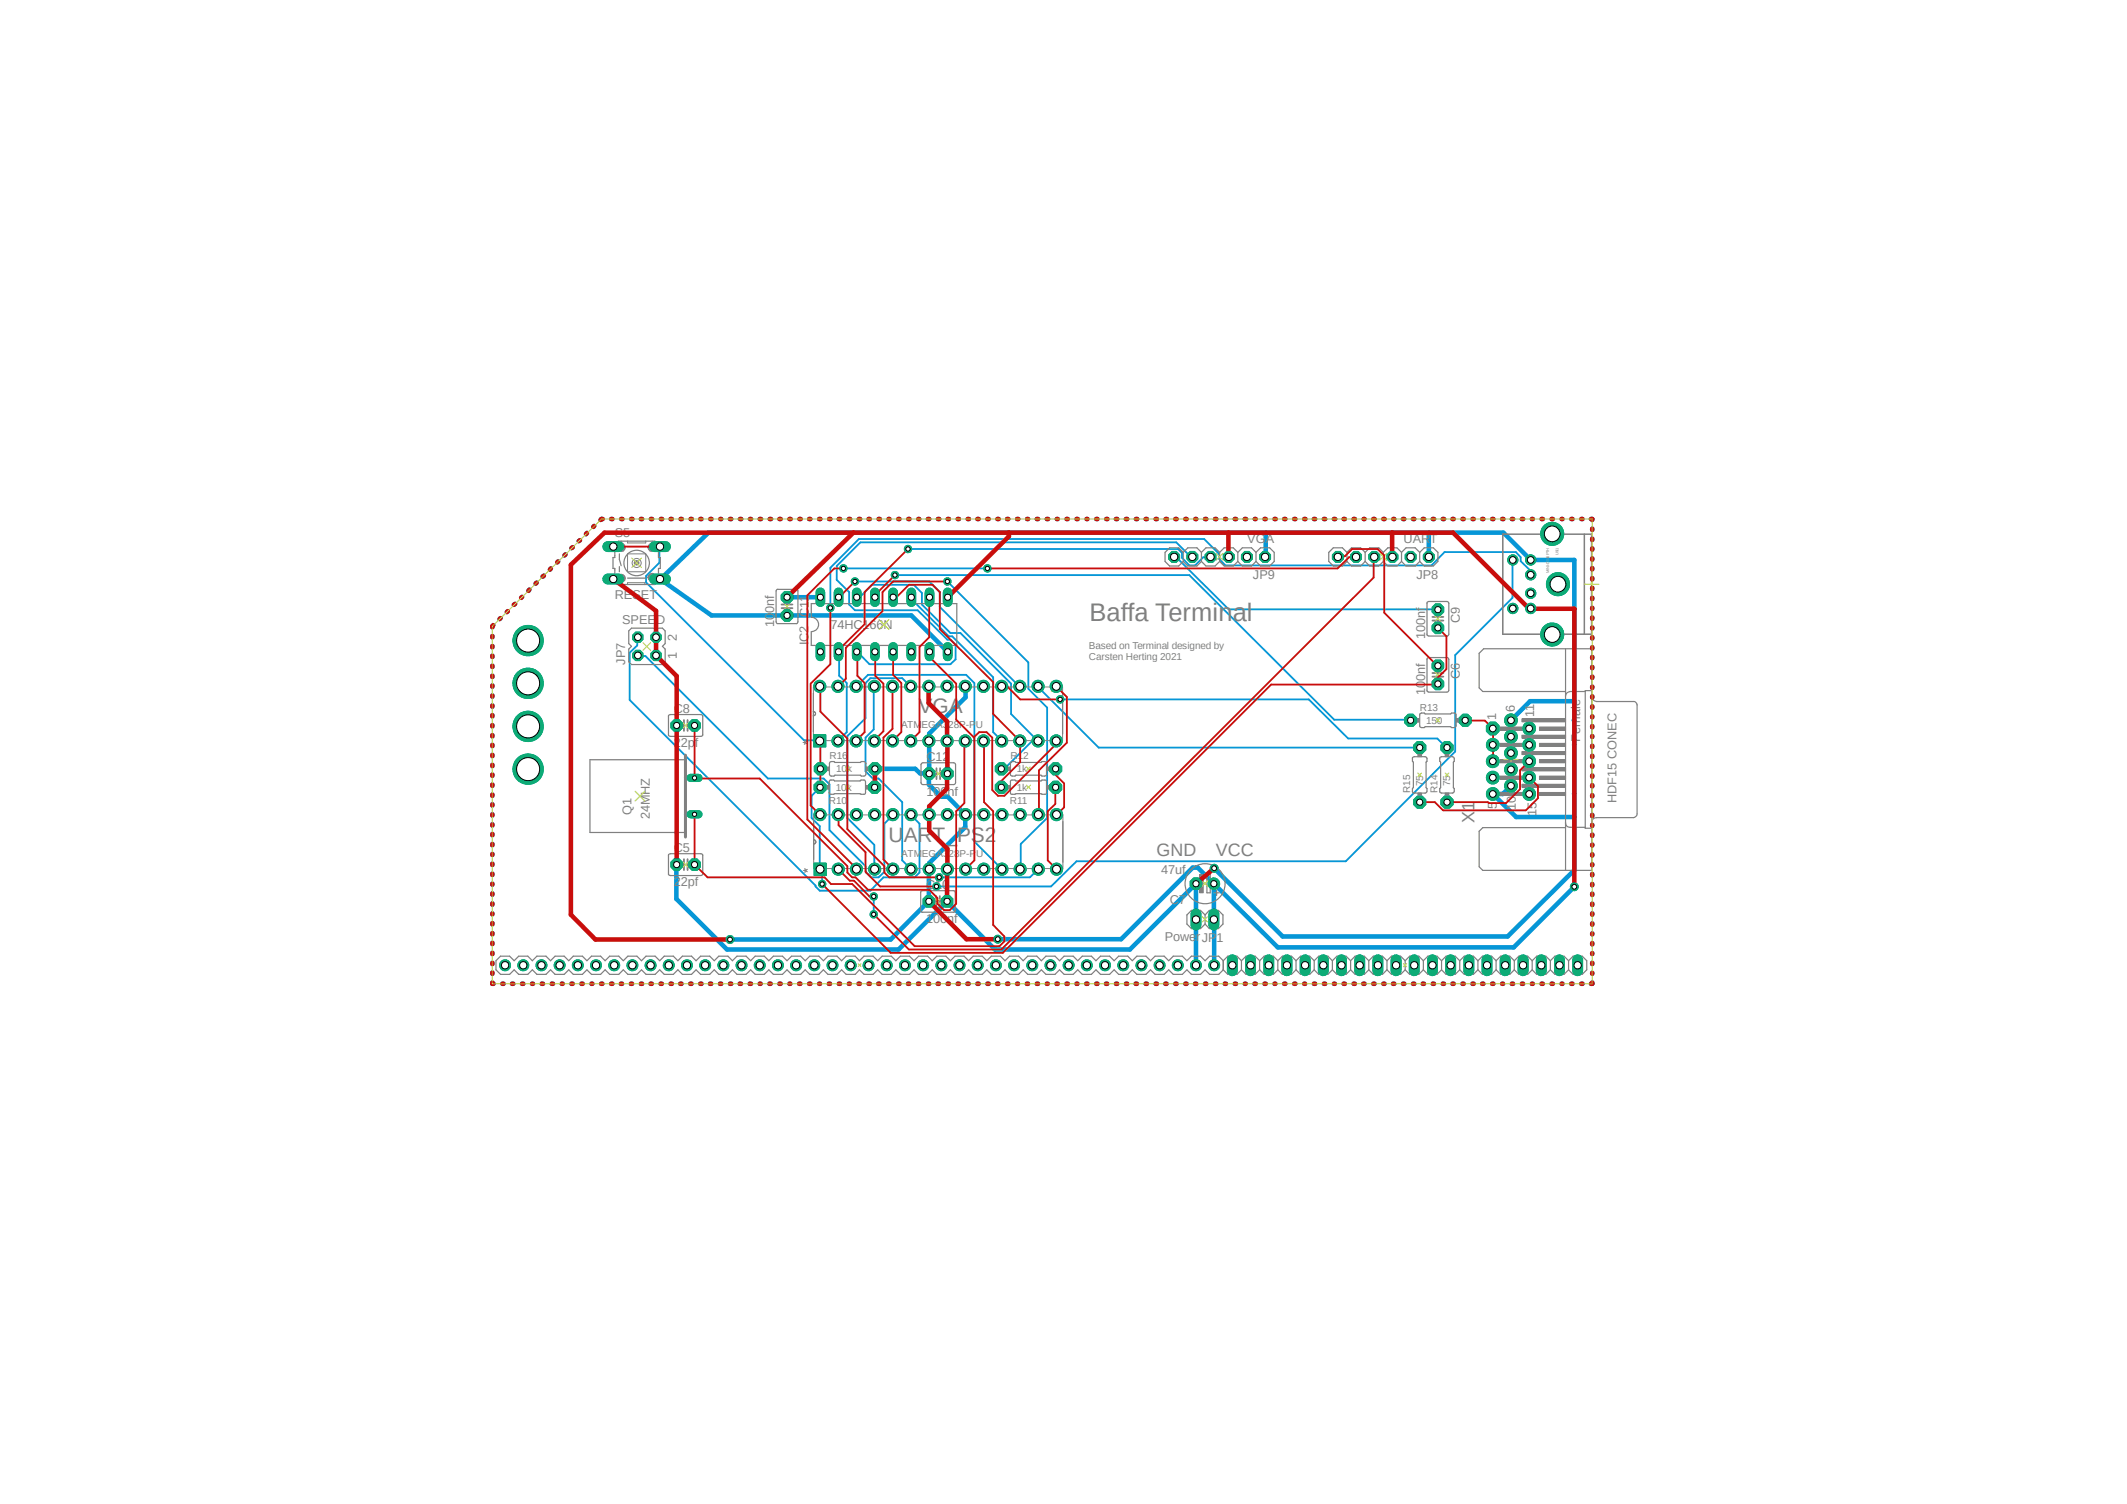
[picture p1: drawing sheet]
<svg xmlns="http://www.w3.org/2000/svg" width="297mm" height="210mm" viewBox="0 0 297 210" stroke-linecap="round" stroke-linejoin="round" font-family="sans-serif">
<defs><g id="words">
<text font-size="3.6" fill="#808080" x="152.1" y="86.7">Baffa Terminal</text>
<g font-size="2.9" fill="#808080">
<text x="128.3" y="99.6">VGA</text>
<text x="124.1" y="117.6">UART_PS2</text>
</g>
<g font-size="2.5" fill="#808080">
<text x="161.5" y="119.5">GND</text>
<text x="169.8" y="119.5">VCC</text>
<text x="205.9" y="114.9" transform="rotate(-90 205.9 114.9)">X1</text>
</g>
<g font-size="1.8" fill="#808080">
<text x="84.6" y="77">1</text>
<text x="85.9" y="74.9">S5</text>
<text x="92.5" y="77.1">2</text>
<text x="174.2" y="75.9">VGA</text>
<text x="196" y="75.9">UART</text>
<text x="84.3" y="81.4">3</text>
<text x="85.9" y="83.7">RESET</text>
<text x="92.5" y="81.4">4</text>
<text x="175" y="80.9">JP9</text>
<text x="197.8" y="80.9">JP8</text>
<text x="86.9" y="87.1">SPEED</text>
<text x="94.5" y="89.5" transform="rotate(-90 94.5 89.5)">2</text>
<text x="108.1" y="87.5" transform="rotate(-90 108.1 87.5)">100nf</text>
<text x="116" y="87.8">74HC166N</text>
<text x="199" y="89.2" transform="rotate(-90 199 89.2)">100nf</text>
<text x="203.8" y="87" transform="rotate(-90 203.8 87)">C9</text>
<text x="87.3" y="92.8" transform="rotate(-90 87.3 92.8)">JP7</text>
<text x="94.5" y="92" transform="rotate(-90 94.5 92)">1</text>
<text x="112.9" y="90.1" transform="rotate(-90 112.9 90.1)">IC2 C11</text>
<text x="203.8" y="94.8" transform="rotate(-90 203.8 94.8)">C6</text>
<text x="94.1" y="99.5">C8</text>
<text x="199" y="97" transform="rotate(-90 199 97)">100nf</text>
<text x="208.9" y="100.6" transform="rotate(-90 208.9 100.6)">1</text>
<text x="211.5" y="99.5" transform="rotate(-90 211.5 99.5)">6</text>
<text x="214.3" y="100.1" transform="rotate(-90 214.3 100.1)">11</text>
<text x="94.1" y="104.4">22pf</text>
<text x="113.4" y="104.1" transform="rotate(-90 113.4 104.1)">*</text>
<text x="129.4" y="106.3">C12</text>
<text x="220.6" y="103.6" transform="rotate(-90 220.6 103.6)">Female</text>
<text x="88.2" y="113.8" transform="rotate(-90 88.2 113.8)">Q1</text>
<text x="129.4" y="111.1">100nf</text>
<text x="209" y="112.9" transform="rotate(-90 209 112.9)">5</text>
<text x="211.7" y="113.2" transform="rotate(-90 211.7 113.2)">10</text>
<text x="214.5" y="113.9" transform="rotate(-90 214.5 113.9)">15</text>
<text x="225.7" y="112.1" transform="rotate(-90 225.7 112.1)">HDF15 CONEC</text>
<text x="90.7" y="114.4" transform="rotate(-90 90.7 114.4)">24MHZ</text>
<text x="94.1" y="119">C5</text>
<text x="94.1" y="123.8">22pf</text>
<text x="113.4" y="121.9" transform="rotate(-90 113.4 121.9)">*</text>
<text x="129.3" y="124.1">C10</text>
<text x="162.1" y="122">47uf</text>
<text x="129.3" y="128.9">100nf</text>
<text x="162.6" y="131.4">PowerJP1</text>
<text x="163.4" y="126.2">C7</text>
</g>
<g font-size="1.4" fill="#808080">
<text x="152.1" y="90.6">Based on Terminal designed by</text>
<text x="152.1" y="92.1">Carsten Herting 2021</text>
<text x="125.8" y="101.7">ATMEGA328P-PU</text>
<text x="198.2" y="99.3">R13</text>
<text x="199.1" y="101.1">150</text>
<text x="115.8" y="106">R16</text>
<text x="116.8" y="107.8">10k</text>
<text x="141.1" y="106">R12</text>
<text x="142" y="107.8">1k</text>
<text x="115.7" y="112.3">R10</text>
<text x="116.7" y="110.4">10k</text>
<text x="141" y="112.2">R11</text>
<text x="142" y="110.4">1k</text>
<text x="196.9" y="110.7" transform="rotate(-90 196.9 110.7)">R15</text>
<text x="198.7" y="109.8" transform="rotate(-90 198.7 109.8)">75</text>
<text x="200.7" y="110.7" transform="rotate(-90 200.7 110.7)">R14</text>
<text x="202.5" y="109.8" transform="rotate(-90 202.5 109.8)">75</text>
<text x="125.9" y="119.7">ATMEGA328P-PU</text>
</g>
<g font-size=".6" fill="#808080">
<text x="217.6" y="77.5" transform="rotate(-90 217.6 77.5)">U$1</text>
<text x="216.3" y="80" transform="rotate(-90 216.3 80)">MINI-DIN6PTH</text>
</g>
</g></defs>
<path d="M68.3 72.1l160.4 65.7M228.7 72.1l-160.4 65.7" fill="none" stroke="#fff" stroke-width=".14"/>
<g fill="none" stroke="#0696d7" stroke-width=".64">
<path d="M76.9 79.4l-.1 .1M77.9 78.4l-.1 .1M79 77.4l-.2 .2M80 76.4l-.2 .1M81 75.4l-.2 .2M82 74.4l-.2 .2M83 73.4l-.2 .2M84.2 72.5l-.3 .1M85.3 72.5h.2M86.7 72.5h.2M88.1 72.5h.2M89.5 72.5h.2"/>
<path d="M90.9 72.5h.2M92.3 72.5h.2M93.6 72.5h.2M95 72.5h.2M96.4 72.5h.2M97.8 72.5h.2M99.2 72.5h.2M100.6 72.5h.1M101.9 72.5h.2M103.3 72.5h.2M104.7 72.5h.2M106.1 72.5h.2"/>
<path d="M107.5 72.5h.2M108.8 72.5h.2M110.2 72.5h.2M111.6 72.5h.2M113 72.5h.2M114.4 72.5h.2M115.8 72.5h.2M117.1 72.5h.2M118.5 72.5h.2M119.9 72.5h.2M121.3 72.5h.2M122.7 72.5h.2"/>
<path d="M124.1 72.5h.1M125.4 72.5h.2M126.8 72.5h.2M128.2 72.5h.2M129.6 72.5h.2M131 72.5h.1M132.3 72.5h.2M133.7 72.5h.2M135.1 72.5h.2M136.5 72.5h.2M137.9 72.5h.1M139.3 72.5h.1"/>
<path d="M140.6 72.5h.2M142 72.5h.2M143.4 72.5h.2M144.8 72.5h.1M146.2 72.5h.1M147.6 72.5h.1M148.9 72.5h.2M150.3 72.5h.2M151.7 72.5h.1M153.1 72.5h.1M154.5 72.5h.1M155.8 72.5h.2"/>
<path d="M157.2 72.5h.2M158.6 72.5h.2M160 72.5h.1M161.4 72.5h.1M162.8 72.5h.1M164.1 72.5h.2M165.5 72.5h.2M166.9 72.5h.1M168.3 72.5h.1M169.7 72.5h.1M171.1 72.5h.1M172.4 72.5h.2"/>
<path d="M173.8 72.5h.2M175.2 72.5h.1M176.6 72.5h.1M176.7 74.4v3.3v.1M178 72.5h.1M179.3 72.5h.2M180.7 72.5h.2M182.1 72.5h.2M183.5 72.5h.1M184.9 72.5h.1M186.3 72.5h.1M187.6 72.5h.2"/>
<path d="M189 72.5h.2M190.4 72.5h.1M191.8 72.5h.1M193.2 72.5h.1M194.6 72.5h.1M195.9 72.5h.2M197.3 72.5h.2M198.7 72.5h.1M199.5 74.4v3.4M200.1 72.5h.1M201.5 72.5h.1M202.8 72.5h.2"/>
<path d="M204.2 72.5h.2M205.6 72.5h.2M207 72.5h.1M208.4 72.5h.1M209.8 72.5h.1M211.1 72.5h.2M212.5 72.5h.2M213.9 72.5h.1M215.3 72.5h.1M216.7 72.5h.1M218.1 72.5h.1M219.4 72.5h.2"/>
<path d="M220.8 72.5h.2M222.2 72.5h.1v.1M222.3 73.8v.2M222.3 75.2v.2M222.3 76.6v.2M222.3 78v.1M222.3 79.3v.2M68.7 88.8v.2M68.7 90.2v.2M68.7 91.6v.1M68.7 93v.1M68.7 94.4v.1"/>
<path d="M68.7 95.7v.2M68.7 97.1v.2M68.7 98.5v.2M68.7 99.9v.1M68.9 87.3l-.2 .3M69.9 86.3l-.1 .1M70.9 85.3l-.1 .2M71.9 84.3l-.1 .2M72.9 83.4l-.1 .1M73.9 82.3l-.1 .2M74.9 81.4l-.1 .1M75.9 80.4l-.1 .1"/>
<path d="M109.9 83.4h4.7M132.3 91l-5-5.1h-27.9l-7.2-5 6.7-6.5h111l3.8 3.8h6.1v43.3l-9.3 9.3h-31.4l-9.6-9.6M134.8 95.8v1.6l-5 5-.1 7.2 1.7 1.7h.9l2.5 2.4v1.8l-5 5-.1 5.4-5.3 5.3-22.5-.1M219.8 97.9h-6.1l-2.7 2.7v4.6M222.3 80.7v.2M222.3 82.1v.2M222.3 83.5v.2M222.3 84.9v.1M222.3 86.2v.2M222.3 87.6v.2M222.3 89v.2M222.3 90.4v.2"/>
<path d="M222.3 91.7v.2M222.3 93.1v.2M222.3 94.5v.2M222.3 95.9v.2M222.3 97.2v.2M222.3 98.6v.2M68.7 101.3v.1M68.7 102.7v.1M68.7 104v.2M68.7 105.4v.2M68.7 106.8v.2M68.7 108.2v.1"/>
<path d="M68.7 109.6v.1M68.7 111v.1M68.7 112.3v.2M68.7 113.7v.2M68.7 115.1v.2M68.7 116.5v.1M68.7 117.9v.1M68.7 119.3v.1M122.2 107.4h5.6l.7 .6h1.3M129.7 103.5h.1M211 109.7l-1.2 1.2h-1.4l3.3 3.2h8.1M219.8 100.6v.1"/>
<path d="M219.8 104h.1M219.8 110.8v.1M222.3 100v.2M222.3 101.4v.2M222.3 102.8v.1M222.3 104.1v.2M222.3 105.5v.2M222.3 106.9v.2M222.3 108.3v.2M222.3 109.6v.2M222.3 111v.2M222.3 112.4v.2"/>
<path d="M222.3 113.8v.2M222.3 115.2v.1M222.3 116.5v.2M222.3 117.9v.2M222.3 119.3v.2M68.7 120.6v.2M68.7 122v.2M68.7 123.4v.1M68.7 124.8v.1M68.7 126.2v.1M68.7 127.6v.1M68.7 128.9v.2"/>
<path d="M68.7 130.3v.2M68.7 131.7v.1M68.7 133.1v.1M68.7 134.5v.1M68.7 135.8v.2M68.7 137.2v.2h.2M70.1 137.4h.2M71.5 137.4h.2M72.9 137.4h.2M74.3 137.4h.1M75.6 137.4h.2M77 137.4h.2"/>
<path d="M78.4 137.4h.2M79.8 137.4h.2M81.2 137.4h.2M82.6 137.4h.1M83.9 137.4h.2M85.3 137.4h.2M86.7 137.4h.2M88.1 137.4h.2M89.5 137.4h.2M90.8 137.4h.2M92.2 137.4h.2M93.6 137.4h.2"/>
<path d="M94.5 120.7l-.1 4.8 7.1 7.1h24l6.7-6.7 6.7 6.7h18.9l9.2-9.2v11.4M95 137.4h.2M96.4 137.4h.2M97.8 137.4h.2M99.1 137.4h.2M100.5 137.4h.2M101.9 137.4h.2M103.3 137.4h.2M104.7 137.4h.2M106.1 137.4h.1M107.4 137.4h.2M108.8 137.4h.2"/>
<path d="M110.2 137.4h.2M111.6 137.4h.2M113 137.4h.2M114.4 137.4h.1M115.7 137.4h.2M117.1 137.4h.2M118.5 137.4h.2M119.9 137.4h.2M121.3 137.4h.2M122.6 137.4h.2M124 137.4h.2M125.4 137.4h.2"/>
<path d="M126.8 137.4h.2M128.2 137.4h.2M129.6 137.4h.2M130.9 137.4h.2M132.3 137.4h.2M133.7 137.4h.2M135.1 137.4h.2M136.5 137.4h.2M137.9 137.4h.1M139.2 137.4h.2M140.6 137.4h.2M142 137.4h.2"/>
<path d="M143.4 137.4h.2M144.8 137.4h.1M146.2 137.4h.1M147.5 137.4h.2M148.9 137.4h.2M150.3 137.4h.2M151.7 137.4h.1M153.1 137.4h.1M154.4 137.4h.2M155.8 137.4h.2M157.2 137.4h.2M158.6 137.4h.1"/>
<path d="M160 137.4h.1M161.4 137.4h.1M162.7 137.4h.2M164.1 137.4h.2M165.5 137.4h.2M166.9 137.4h.1M168.3 137.4h.1M169.5 123.4v11.4M169.7 137.4h.1M171 137.4h.2M172.4 137.4h.2M173.8 137.4h.1"/>
<path d="M175.2 137.4h.1M176.6 137.4h.1M178 137.4h.1M179.3 137.4h.2M180.7 137.4h.2M182.1 137.4h.1M183.5 137.4h.1M184.9 137.4h.1M186.3 137.4h.1M187.6 137.4h.2M189 137.4h.2M190.4 137.4h.1"/>
<path d="M191.8 137.4h.1M193.2 137.4h.1M194.5 137.4h.2M195.9 137.4h.2M197.3 137.4h.2M198.7 137.4h.1M200.1 137.4h.1M201.5 137.4h.1M202.8 137.4h.2M204.2 137.4h.2M205.6 137.4h.2M207 137.4h.1"/>
<path d="M208.4 137.4h.1M209.8 137.4h.1M211.1 137.4h.2M212.5 137.4h.2M213.9 137.4h.1M215.3 137.4h.1M216.7 137.4h.1M218.1 137.4h.1M219.4 137.4h.2M219.8 123.8l-8.4 8.5h-33l-11.1-11.1h-.8l-10 9.9h-17.2M220.8 137.4h.2M222.3 120.7v.1"/>
<path d="M222.3 122v.2M222.3 123.4v.2M222.3 124.8v.2M222.3 126.2v.2M222.3 127.6v.1M222.3 128.9v.2M222.3 130.3v.2M222.3 131.7v.2M222.3 133.1v.1M222.3 134.5v.1M222.3 135.8v.2M222.3 137.2v.2h-.1"/>
</g>
<g fill="none" stroke="#0696d7" stroke-width=".25">
<path d="M92.2 76.3l-.1 .1v2.2l-1.9 1.8v.9l22.1 22.1h2.2v.1M117.8 79.4h20.1M126.8 76.7h37.7l.6 .5v.7l1 1.1h.8l1.1-1.2h1M164 77.8h.3l7.3 7.3h29.2M166.5 77.8l-.3-.1-1.9-2h-44.2l-3.3 3.3v2l1.8 1.7v1.7l.8 .8h8.7l4.2 4.1h.4l.7 .7v2.1l-.7 .7h-11.3l-1.8-1.8M211.2 78.2v5.3l-8 8v13.4l-15.3 15.4h-37.6l-3.5 3.5h-16M89.1 91.5v.1h1l17.1 17.1h7.8l.8 .8v6.4l5.1 5.1v.8l.8 .7h1l.8-.7v-6.8l1.2-1.3M89.1 89l-.1 .1v1l-1.1 1v6.6l26 26v.1l.6 .6h7l1.9-1.9h4.3l.7-.7v-6.8l-1.2-1.3M117.1 91h.1v3.4l1 1v6.8l-1.2 1.3M119.4 81.2h10.4l1.4 1.5v2.1l11.2 11M119.5 95.8l1.7-1.6h13.7l1.2 1.2v22.1l3.8 3.9M119.6 83.4h.5l1.7-1.7h5.8l1.1 1.1v1.6l4 4h1.4l7.1 7.1v4.2l3.7 3.8-.4-.4-4.2 4.3h-.4"/>
<path d="M122.1 95.8l-.1 .1v6l-1.1 1.1v4.7l1 1h.8l3.3 3.3v8.1l1.2 1.3M125 80.3h41.1l20.2 20.2h10.6l.1 .1M127.2 95.8l-1.2-1.1h-4.5l-.6 .7v4.9l-2.6 2.5v11.4l3.8 3.8v3.4M127.3 83.4v.3l5.2 5.2h.5l5.7 5.7v7.6l1.2 1.3M132.3 81.2l11.3 11.3v3.7l2.6 2.6v15.4l-3.7 3.7v3.4v.1M144.9 95.8l8.5 8.6h44.8M148 97.7h34.8l5.5 5.4h12.4l1.4 1.3M213.7 80.3v-.6l-1.4-1.3v-.6l-.6-.7h-10l-1.8 1.9h-28.8l-.9-1v-.7l-2.1-2h-48.2l-3.9 4v5.6M114.5 109.9l-1.2 1.2v3.1l1.2 1.2v5.9l.3 .3v1.8M122 125.2v2.5M145 121.4l-1.2 1.1h-12.7"/>
</g>
<circle cx="211" cy="109.7" r=".89" fill="#0dab76"/>
<circle cx="211" cy="109.7" r=".89" fill="none" stroke="#0dab76" stroke-width=".14"/>
<circle cx="211" cy="109.7" r=".46" fill="#fff"/>
<circle cx="211" cy="109.7" r=".46" fill="none" stroke="#000" stroke-width=".14"/>
<circle cx="211" cy="107.4" r=".89" fill="#0dab76"/>
<circle cx="211" cy="107.4" r=".89" fill="none" stroke="#0dab76" stroke-width=".14"/>
<circle cx="211" cy="107.4" r=".46" fill="#fff"/>
<circle cx="211" cy="107.4" r=".46" fill="none" stroke="#000" stroke-width=".14"/>
<circle cx="211" cy="105.2" r=".89" fill="#0dab76"/>
<circle cx="211" cy="105.2" r=".89" fill="none" stroke="#0dab76" stroke-width=".14"/>
<circle cx="211" cy="105.2" r=".46" fill="#fff"/>
<circle cx="211" cy="105.2" r=".46" fill="none" stroke="#000" stroke-width=".14"/>
<circle cx="211" cy="102.9" r=".89" fill="#0dab76"/>
<circle cx="211" cy="102.9" r=".89" fill="none" stroke="#0dab76" stroke-width=".14"/>
<circle cx="211" cy="102.9" r=".46" fill="#fff"/>
<circle cx="211" cy="102.9" r=".46" fill="none" stroke="#000" stroke-width=".14"/>
<circle cx="211" cy="100.6" r=".89" fill="#0dab76"/>
<circle cx="211" cy="100.6" r=".89" fill="none" stroke="#0dab76" stroke-width=".14"/>
<circle cx="211" cy="100.6" r=".46" fill="#fff"/>
<circle cx="211" cy="100.6" r=".46" fill="none" stroke="#000" stroke-width=".14"/>
<circle cx="208.4" cy="110.9" r=".89" fill="#0dab76"/>
<circle cx="208.4" cy="110.9" r=".89" fill="none" stroke="#0dab76" stroke-width=".14"/>
<circle cx="208.5" cy="110.9" r=".46" fill="#fff"/>
<circle cx="208.5" cy="110.9" r=".46" fill="none" stroke="#000" stroke-width=".14"/>
<circle cx="208.4" cy="108.6" r=".89" fill="#0dab76"/>
<circle cx="208.4" cy="108.6" r=".89" fill="none" stroke="#0dab76" stroke-width=".14"/>
<circle cx="208.5" cy="108.6" r=".46" fill="#fff"/>
<circle cx="208.5" cy="108.6" r=".46" fill="none" stroke="#000" stroke-width=".14"/>
<circle cx="208.4" cy="106.3" r=".89" fill="#0dab76"/>
<circle cx="208.4" cy="106.3" r=".89" fill="none" stroke="#0dab76" stroke-width=".14"/>
<circle cx="208.5" cy="106.3" r=".46" fill="#fff"/>
<circle cx="208.5" cy="106.3" r=".46" fill="none" stroke="#000" stroke-width=".14"/>
<circle cx="208.4" cy="104" r=".89" fill="#0dab76"/>
<circle cx="208.4" cy="104" r=".89" fill="none" stroke="#0dab76" stroke-width=".14"/>
<circle cx="208.5" cy="104" r=".46" fill="#fff"/>
<circle cx="208.5" cy="104" r=".46" fill="none" stroke="#000" stroke-width=".14"/>
<circle cx="208.4" cy="101.7" r=".97" fill="#0dab76"/>
<circle cx="208.4" cy="101.7" r=".97" fill="none" stroke="#0dab76" stroke-width=".14"/>
<circle cx="208.5" cy="101.7" r=".46" fill="#fff"/>
<circle cx="208.5" cy="101.7" r=".46" fill="none" stroke="#000" stroke-width=".14"/>
<circle cx="213.5" cy="110.9" r=".89" fill="#0dab76"/>
<circle cx="213.5" cy="110.9" r=".89" fill="none" stroke="#0dab76" stroke-width=".14"/>
<circle cx="213.5" cy="110.9" r=".46" fill="#fff"/>
<circle cx="213.5" cy="110.9" r=".46" fill="none" stroke="#000" stroke-width=".14"/>
<circle cx="213.5" cy="108.6" r=".89" fill="#0dab76"/>
<circle cx="213.5" cy="108.6" r=".89" fill="none" stroke="#0dab76" stroke-width=".14"/>
<circle cx="213.5" cy="108.6" r=".46" fill="#fff"/>
<circle cx="213.5" cy="108.6" r=".46" fill="none" stroke="#000" stroke-width=".14"/>
<circle cx="213.5" cy="106.3" r=".89" fill="#0dab76"/>
<circle cx="213.5" cy="106.3" r=".89" fill="none" stroke="#0dab76" stroke-width=".14"/>
<circle cx="213.5" cy="106.3" r=".46" fill="#fff"/>
<circle cx="213.5" cy="106.3" r=".46" fill="none" stroke="#000" stroke-width=".14"/>
<circle cx="213.5" cy="104" r=".89" fill="#0dab76"/>
<circle cx="213.5" cy="104" r=".89" fill="none" stroke="#0dab76" stroke-width=".14"/>
<circle cx="213.5" cy="104" r=".46" fill="#fff"/>
<circle cx="213.5" cy="104" r=".46" fill="none" stroke="#000" stroke-width=".14"/>
<circle cx="213.5" cy="101.7" r=".89" fill="#0dab76"/>
<circle cx="213.5" cy="101.7" r=".89" fill="none" stroke="#0dab76" stroke-width=".14"/>
<circle cx="213.5" cy="101.7" r=".46" fill="#fff"/>
<circle cx="213.5" cy="101.7" r=".46" fill="none" stroke="#000" stroke-width=".14"/>
<path d="M113.6 102.6h1.7v1.7h-1.7z" fill-rule="evenodd" fill="#0dab76"/>
<path d="M113.6 102.6h1.7v1.7h-1.7z" fill="none" stroke="#0dab76" stroke-width=".14"/>
<circle cx="114.5" cy="103.5" r=".55" fill="#fff"/>
<circle cx="114.5" cy="103.5" r=".55" fill="none" stroke="#000" stroke-width=".14"/>
<circle cx="117" cy="103.5" r=".85" fill="#0dab76"/>
<circle cx="117" cy="103.5" r=".85" fill="none" stroke="#0dab76" stroke-width=".14"/>
<circle cx="117" cy="103.5" r=".55" fill="#fff"/>
<circle cx="117" cy="103.5" r=".55" fill="none" stroke="#000" stroke-width=".14"/>
<circle cx="119.5" cy="103.5" r=".85" fill="#0dab76"/>
<circle cx="119.5" cy="103.5" r=".85" fill="none" stroke="#0dab76" stroke-width=".14"/>
<circle cx="119.6" cy="103.5" r=".55" fill="#fff"/>
<circle cx="119.6" cy="103.5" r=".55" fill="none" stroke="#000" stroke-width=".14"/>
<circle cx="122.1" cy="103.5" r=".85" fill="#0dab76"/>
<circle cx="122.1" cy="103.5" r=".85" fill="none" stroke="#0dab76" stroke-width=".14"/>
<circle cx="122.1" cy="103.5" r=".55" fill="#fff"/>
<circle cx="122.1" cy="103.5" r=".55" fill="none" stroke="#000" stroke-width=".14"/>
<circle cx="124.6" cy="103.5" r=".85" fill="#0dab76"/>
<circle cx="124.6" cy="103.5" r=".85" fill="none" stroke="#0dab76" stroke-width=".14"/>
<circle cx="124.6" cy="103.5" r=".55" fill="#fff"/>
<circle cx="124.6" cy="103.5" r=".55" fill="none" stroke="#000" stroke-width=".14"/>
<circle cx="127.2" cy="103.5" r=".85" fill="#0dab76"/>
<circle cx="127.2" cy="103.5" r=".85" fill="none" stroke="#0dab76" stroke-width=".14"/>
<circle cx="127.2" cy="103.5" r=".55" fill="#fff"/>
<circle cx="127.2" cy="103.5" r=".55" fill="none" stroke="#000" stroke-width=".14"/>
<circle cx="129.7" cy="103.5" r=".85" fill="#0dab76"/>
<circle cx="129.7" cy="103.5" r=".85" fill="none" stroke="#0dab76" stroke-width=".14"/>
<circle cx="129.7" cy="103.5" r=".55" fill="#fff"/>
<circle cx="129.7" cy="103.5" r=".55" fill="none" stroke="#000" stroke-width=".14"/>
<circle cx="132.2" cy="103.5" r=".85" fill="#0dab76"/>
<circle cx="132.2" cy="103.5" r=".85" fill="none" stroke="#0dab76" stroke-width=".14"/>
<circle cx="132.3" cy="103.5" r=".55" fill="#fff"/>
<circle cx="132.3" cy="103.5" r=".55" fill="none" stroke="#000" stroke-width=".14"/>
<circle cx="134.8" cy="103.5" r=".85" fill="#0dab76"/>
<circle cx="134.8" cy="103.5" r=".85" fill="none" stroke="#0dab76" stroke-width=".14"/>
<circle cx="134.8" cy="103.5" r=".55" fill="#fff"/>
<circle cx="134.8" cy="103.5" r=".55" fill="none" stroke="#000" stroke-width=".14"/>
<circle cx="137.3" cy="103.5" r=".85" fill="#0dab76"/>
<circle cx="137.3" cy="103.5" r=".85" fill="none" stroke="#0dab76" stroke-width=".14"/>
<circle cx="137.3" cy="103.5" r=".55" fill="#fff"/>
<circle cx="137.3" cy="103.5" r=".55" fill="none" stroke="#000" stroke-width=".14"/>
<circle cx="139.9" cy="103.5" r=".85" fill="#0dab76"/>
<circle cx="139.9" cy="103.5" r=".85" fill="none" stroke="#0dab76" stroke-width=".14"/>
<circle cx="139.9" cy="103.5" r=".55" fill="#fff"/>
<circle cx="139.9" cy="103.5" r=".55" fill="none" stroke="#000" stroke-width=".14"/>
<circle cx="142.4" cy="103.5" r=".85" fill="#0dab76"/>
<circle cx="142.4" cy="103.5" r=".85" fill="none" stroke="#0dab76" stroke-width=".14"/>
<circle cx="142.4" cy="103.5" r=".55" fill="#fff"/>
<circle cx="142.4" cy="103.5" r=".55" fill="none" stroke="#000" stroke-width=".14"/>
<circle cx="144.9" cy="103.5" r=".85" fill="#0dab76"/>
<circle cx="144.9" cy="103.5" r=".85" fill="none" stroke="#0dab76" stroke-width=".14"/>
<circle cx="145" cy="103.5" r=".55" fill="#fff"/>
<circle cx="145" cy="103.5" r=".55" fill="none" stroke="#000" stroke-width=".14"/>
<circle cx="147.5" cy="103.5" r=".85" fill="#0dab76"/>
<circle cx="147.5" cy="103.5" r=".85" fill="none" stroke="#0dab76" stroke-width=".14"/>
<circle cx="147.5" cy="103.5" r=".55" fill="#fff"/>
<circle cx="147.5" cy="103.5" r=".55" fill="none" stroke="#000" stroke-width=".14"/>
<circle cx="147.5" cy="95.8" r=".85" fill="#0dab76"/>
<circle cx="147.5" cy="95.8" r=".85" fill="none" stroke="#0dab76" stroke-width=".14"/>
<circle cx="147.5" cy="95.8" r=".55" fill="#fff"/>
<circle cx="147.5" cy="95.8" r=".55" fill="none" stroke="#000" stroke-width=".14"/>
<circle cx="144.9" cy="95.8" r=".85" fill="#0dab76"/>
<circle cx="144.9" cy="95.8" r=".85" fill="none" stroke="#0dab76" stroke-width=".14"/>
<circle cx="145" cy="95.8" r=".55" fill="#fff"/>
<circle cx="145" cy="95.8" r=".55" fill="none" stroke="#000" stroke-width=".14"/>
<circle cx="142.4" cy="95.8" r=".85" fill="#0dab76"/>
<circle cx="142.4" cy="95.8" r=".85" fill="none" stroke="#0dab76" stroke-width=".14"/>
<circle cx="142.4" cy="95.8" r=".55" fill="#fff"/>
<circle cx="142.4" cy="95.8" r=".55" fill="none" stroke="#000" stroke-width=".14"/>
<circle cx="139.9" cy="95.8" r=".85" fill="#0dab76"/>
<circle cx="139.9" cy="95.8" r=".85" fill="none" stroke="#0dab76" stroke-width=".14"/>
<circle cx="139.9" cy="95.8" r=".55" fill="#fff"/>
<circle cx="139.9" cy="95.8" r=".55" fill="none" stroke="#000" stroke-width=".14"/>
<circle cx="137.3" cy="95.8" r=".85" fill="#0dab76"/>
<circle cx="137.3" cy="95.8" r=".85" fill="none" stroke="#0dab76" stroke-width=".14"/>
<circle cx="137.3" cy="95.8" r=".55" fill="#fff"/>
<circle cx="137.3" cy="95.8" r=".55" fill="none" stroke="#000" stroke-width=".14"/>
<circle cx="134.8" cy="95.8" r=".85" fill="#0dab76"/>
<circle cx="134.8" cy="95.8" r=".85" fill="none" stroke="#0dab76" stroke-width=".14"/>
<circle cx="134.8" cy="95.8" r=".55" fill="#fff"/>
<circle cx="134.8" cy="95.8" r=".55" fill="none" stroke="#000" stroke-width=".14"/>
<circle cx="132.2" cy="95.8" r=".85" fill="#0dab76"/>
<circle cx="132.2" cy="95.8" r=".85" fill="none" stroke="#0dab76" stroke-width=".14"/>
<circle cx="132.3" cy="95.8" r=".55" fill="#fff"/>
<circle cx="132.3" cy="95.8" r=".55" fill="none" stroke="#000" stroke-width=".14"/>
<circle cx="129.7" cy="95.8" r=".85" fill="#0dab76"/>
<circle cx="129.7" cy="95.8" r=".85" fill="none" stroke="#0dab76" stroke-width=".14"/>
<circle cx="129.7" cy="95.8" r=".55" fill="#fff"/>
<circle cx="129.7" cy="95.8" r=".55" fill="none" stroke="#000" stroke-width=".14"/>
<circle cx="127.2" cy="95.8" r=".85" fill="#0dab76"/>
<circle cx="127.2" cy="95.8" r=".85" fill="none" stroke="#0dab76" stroke-width=".14"/>
<circle cx="127.2" cy="95.8" r=".55" fill="#fff"/>
<circle cx="127.2" cy="95.8" r=".55" fill="none" stroke="#000" stroke-width=".14"/>
<circle cx="124.6" cy="95.8" r=".85" fill="#0dab76"/>
<circle cx="124.6" cy="95.8" r=".85" fill="none" stroke="#0dab76" stroke-width=".14"/>
<circle cx="124.6" cy="95.8" r=".55" fill="#fff"/>
<circle cx="124.6" cy="95.8" r=".55" fill="none" stroke="#000" stroke-width=".14"/>
<circle cx="122.1" cy="95.8" r=".85" fill="#0dab76"/>
<circle cx="122.1" cy="95.8" r=".85" fill="none" stroke="#0dab76" stroke-width=".14"/>
<circle cx="122.1" cy="95.8" r=".55" fill="#fff"/>
<circle cx="122.1" cy="95.8" r=".55" fill="none" stroke="#000" stroke-width=".14"/>
<circle cx="119.5" cy="95.8" r=".85" fill="#0dab76"/>
<circle cx="119.5" cy="95.8" r=".85" fill="none" stroke="#0dab76" stroke-width=".14"/>
<circle cx="119.6" cy="95.8" r=".55" fill="#fff"/>
<circle cx="119.6" cy="95.8" r=".55" fill="none" stroke="#000" stroke-width=".14"/>
<circle cx="117" cy="95.8" r=".85" fill="#0dab76"/>
<circle cx="117" cy="95.8" r=".85" fill="none" stroke="#0dab76" stroke-width=".14"/>
<circle cx="117" cy="95.8" r=".55" fill="#fff"/>
<circle cx="117" cy="95.8" r=".55" fill="none" stroke="#000" stroke-width=".14"/>
<circle cx="114.5" cy="95.8" r=".85" fill="#0dab76"/>
<circle cx="114.5" cy="95.8" r=".85" fill="none" stroke="#0dab76" stroke-width=".14"/>
<circle cx="114.5" cy="95.8" r=".55" fill="#fff"/>
<circle cx="114.5" cy="95.8" r=".55" fill="none" stroke="#000" stroke-width=".14"/>
<path d="M113.7 120.5h1.7v1.7h-1.7z" fill-rule="evenodd" fill="#0dab76"/>
<path d="M113.7 120.5h1.7v1.7h-1.7z" fill="none" stroke="#0dab76" stroke-width=".14"/>
<circle cx="114.5" cy="121.4" r=".55" fill="#fff"/>
<circle cx="114.5" cy="121.4" r=".55" fill="none" stroke="#000" stroke-width=".14"/>
<circle cx="117.1" cy="121.4" r=".85" fill="#0dab76"/>
<circle cx="117.1" cy="121.4" r=".85" fill="none" stroke="#0dab76" stroke-width=".14"/>
<circle cx="117.1" cy="121.4" r=".55" fill="#fff"/>
<circle cx="117.1" cy="121.4" r=".55" fill="none" stroke="#000" stroke-width=".14"/>
<circle cx="119.6" cy="121.4" r=".85" fill="#0dab76"/>
<circle cx="119.6" cy="121.4" r=".85" fill="none" stroke="#0dab76" stroke-width=".14"/>
<circle cx="119.6" cy="121.4" r=".55" fill="#fff"/>
<circle cx="119.6" cy="121.4" r=".55" fill="none" stroke="#000" stroke-width=".14"/>
<circle cx="122.1" cy="121.4" r=".85" fill="#0dab76"/>
<circle cx="122.1" cy="121.4" r=".85" fill="none" stroke="#0dab76" stroke-width=".14"/>
<circle cx="122.1" cy="121.4" r=".55" fill="#fff"/>
<circle cx="122.1" cy="121.4" r=".55" fill="none" stroke="#000" stroke-width=".14"/>
<circle cx="124.7" cy="121.4" r=".85" fill="#0dab76"/>
<circle cx="124.7" cy="121.4" r=".85" fill="none" stroke="#0dab76" stroke-width=".14"/>
<circle cx="124.7" cy="121.4" r=".55" fill="#fff"/>
<circle cx="124.7" cy="121.4" r=".55" fill="none" stroke="#000" stroke-width=".14"/>
<circle cx="127.2" cy="121.4" r=".85" fill="#0dab76"/>
<circle cx="127.2" cy="121.4" r=".85" fill="none" stroke="#0dab76" stroke-width=".14"/>
<circle cx="127.2" cy="121.4" r=".55" fill="#fff"/>
<circle cx="127.2" cy="121.4" r=".55" fill="none" stroke="#000" stroke-width=".14"/>
<circle cx="129.8" cy="121.4" r=".85" fill="#0dab76"/>
<circle cx="129.8" cy="121.4" r=".85" fill="none" stroke="#0dab76" stroke-width=".14"/>
<circle cx="129.8" cy="121.4" r=".55" fill="#fff"/>
<circle cx="129.8" cy="121.4" r=".55" fill="none" stroke="#000" stroke-width=".14"/>
<circle cx="132.3" cy="121.4" r=".85" fill="#0dab76"/>
<circle cx="132.3" cy="121.4" r=".85" fill="none" stroke="#0dab76" stroke-width=".14"/>
<circle cx="132.3" cy="121.4" r=".55" fill="#fff"/>
<circle cx="132.3" cy="121.4" r=".55" fill="none" stroke="#000" stroke-width=".14"/>
<circle cx="134.8" cy="121.4" r=".85" fill="#0dab76"/>
<circle cx="134.8" cy="121.4" r=".85" fill="none" stroke="#0dab76" stroke-width=".14"/>
<circle cx="134.8" cy="121.4" r=".55" fill="#fff"/>
<circle cx="134.8" cy="121.4" r=".55" fill="none" stroke="#000" stroke-width=".14"/>
<circle cx="137.4" cy="121.4" r=".85" fill="#0dab76"/>
<circle cx="137.4" cy="121.4" r=".85" fill="none" stroke="#0dab76" stroke-width=".14"/>
<circle cx="137.4" cy="121.4" r=".55" fill="#fff"/>
<circle cx="137.4" cy="121.4" r=".55" fill="none" stroke="#000" stroke-width=".14"/>
<circle cx="139.9" cy="121.4" r=".85" fill="#0dab76"/>
<circle cx="139.9" cy="121.4" r=".85" fill="none" stroke="#0dab76" stroke-width=".14"/>
<circle cx="139.9" cy="121.4" r=".55" fill="#fff"/>
<circle cx="139.9" cy="121.4" r=".55" fill="none" stroke="#000" stroke-width=".14"/>
<circle cx="142.5" cy="121.4" r=".85" fill="#0dab76"/>
<circle cx="142.5" cy="121.4" r=".85" fill="none" stroke="#0dab76" stroke-width=".14"/>
<circle cx="142.5" cy="121.4" r=".55" fill="#fff"/>
<circle cx="142.5" cy="121.4" r=".55" fill="none" stroke="#000" stroke-width=".14"/>
<circle cx="145" cy="121.4" r=".85" fill="#0dab76"/>
<circle cx="145" cy="121.4" r=".85" fill="none" stroke="#0dab76" stroke-width=".14"/>
<circle cx="145" cy="121.4" r=".55" fill="#fff"/>
<circle cx="145" cy="121.4" r=".55" fill="none" stroke="#000" stroke-width=".14"/>
<circle cx="147.5" cy="121.4" r=".85" fill="#0dab76"/>
<circle cx="147.5" cy="121.4" r=".85" fill="none" stroke="#0dab76" stroke-width=".14"/>
<circle cx="147.5" cy="121.4" r=".55" fill="#fff"/>
<circle cx="147.5" cy="121.4" r=".55" fill="none" stroke="#000" stroke-width=".14"/>
<circle cx="147.5" cy="113.7" r=".85" fill="#0dab76"/>
<circle cx="147.5" cy="113.7" r=".85" fill="none" stroke="#0dab76" stroke-width=".14"/>
<circle cx="147.5" cy="113.7" r=".55" fill="#fff"/>
<circle cx="147.5" cy="113.7" r=".55" fill="none" stroke="#000" stroke-width=".14"/>
<circle cx="145" cy="113.7" r=".85" fill="#0dab76"/>
<circle cx="145" cy="113.7" r=".85" fill="none" stroke="#0dab76" stroke-width=".14"/>
<circle cx="145" cy="113.7" r=".55" fill="#fff"/>
<circle cx="145" cy="113.7" r=".55" fill="none" stroke="#000" stroke-width=".14"/>
<circle cx="142.5" cy="113.7" r=".85" fill="#0dab76"/>
<circle cx="142.5" cy="113.7" r=".85" fill="none" stroke="#0dab76" stroke-width=".14"/>
<circle cx="142.5" cy="113.7" r=".55" fill="#fff"/>
<circle cx="142.5" cy="113.7" r=".55" fill="none" stroke="#000" stroke-width=".14"/>
<circle cx="139.9" cy="113.7" r=".85" fill="#0dab76"/>
<circle cx="139.9" cy="113.7" r=".85" fill="none" stroke="#0dab76" stroke-width=".14"/>
<circle cx="139.9" cy="113.7" r=".55" fill="#fff"/>
<circle cx="139.9" cy="113.7" r=".55" fill="none" stroke="#000" stroke-width=".14"/>
<circle cx="137.4" cy="113.7" r=".85" fill="#0dab76"/>
<circle cx="137.4" cy="113.7" r=".85" fill="none" stroke="#0dab76" stroke-width=".14"/>
<circle cx="137.4" cy="113.7" r=".55" fill="#fff"/>
<circle cx="137.4" cy="113.7" r=".55" fill="none" stroke="#000" stroke-width=".14"/>
<circle cx="134.8" cy="113.7" r=".85" fill="#0dab76"/>
<circle cx="134.8" cy="113.7" r=".85" fill="none" stroke="#0dab76" stroke-width=".14"/>
<circle cx="134.8" cy="113.7" r=".55" fill="#fff"/>
<circle cx="134.8" cy="113.7" r=".55" fill="none" stroke="#000" stroke-width=".14"/>
<circle cx="132.3" cy="113.7" r=".85" fill="#0dab76"/>
<circle cx="132.3" cy="113.7" r=".85" fill="none" stroke="#0dab76" stroke-width=".14"/>
<circle cx="132.3" cy="113.7" r=".55" fill="#fff"/>
<circle cx="132.3" cy="113.7" r=".55" fill="none" stroke="#000" stroke-width=".14"/>
<circle cx="129.8" cy="113.7" r=".85" fill="#0dab76"/>
<circle cx="129.8" cy="113.7" r=".85" fill="none" stroke="#0dab76" stroke-width=".14"/>
<circle cx="129.8" cy="113.7" r=".55" fill="#fff"/>
<circle cx="129.8" cy="113.7" r=".55" fill="none" stroke="#000" stroke-width=".14"/>
<circle cx="127.2" cy="113.7" r=".85" fill="#0dab76"/>
<circle cx="127.2" cy="113.7" r=".85" fill="none" stroke="#0dab76" stroke-width=".14"/>
<circle cx="127.2" cy="113.7" r=".55" fill="#fff"/>
<circle cx="127.2" cy="113.7" r=".55" fill="none" stroke="#000" stroke-width=".14"/>
<circle cx="124.7" cy="113.7" r=".85" fill="#0dab76"/>
<circle cx="124.7" cy="113.7" r=".85" fill="none" stroke="#0dab76" stroke-width=".14"/>
<circle cx="124.7" cy="113.7" r=".55" fill="#fff"/>
<circle cx="124.7" cy="113.7" r=".55" fill="none" stroke="#000" stroke-width=".14"/>
<circle cx="122.1" cy="113.7" r=".85" fill="#0dab76"/>
<circle cx="122.1" cy="113.7" r=".85" fill="none" stroke="#0dab76" stroke-width=".14"/>
<circle cx="122.1" cy="113.7" r=".55" fill="#fff"/>
<circle cx="122.1" cy="113.7" r=".55" fill="none" stroke="#000" stroke-width=".14"/>
<circle cx="119.6" cy="113.7" r=".85" fill="#0dab76"/>
<circle cx="119.6" cy="113.7" r=".85" fill="none" stroke="#0dab76" stroke-width=".14"/>
<circle cx="119.6" cy="113.7" r=".55" fill="#fff"/>
<circle cx="119.6" cy="113.7" r=".55" fill="none" stroke="#000" stroke-width=".14"/>
<circle cx="117.1" cy="113.7" r=".85" fill="#0dab76"/>
<circle cx="117.1" cy="113.7" r=".85" fill="none" stroke="#0dab76" stroke-width=".14"/>
<circle cx="117.1" cy="113.7" r=".55" fill="#fff"/>
<circle cx="117.1" cy="113.7" r=".55" fill="none" stroke="#000" stroke-width=".14"/>
<circle cx="114.5" cy="113.7" r=".85" fill="#0dab76"/>
<circle cx="114.5" cy="113.7" r=".85" fill="none" stroke="#0dab76" stroke-width=".14"/>
<circle cx="114.5" cy="113.7" r=".55" fill="#fff"/>
<circle cx="114.5" cy="113.7" r=".55" fill="none" stroke="#000" stroke-width=".14"/>
<circle cx="213.7" cy="78.2" r=".72" fill="#0dab76"/>
<circle cx="213.7" cy="78.2" r=".72" fill="none" stroke="#0dab76" stroke-width=".14"/>
<circle cx="213.7" cy="78.2" r=".46" fill="#fff"/>
<circle cx="213.7" cy="78.2" r=".46" fill="none" stroke="#000" stroke-width=".14"/>
<circle cx="213.7" cy="80.3" r=".72" fill="#0dab76"/>
<circle cx="213.7" cy="80.3" r=".72" fill="none" stroke="#0dab76" stroke-width=".14"/>
<circle cx="213.7" cy="80.3" r=".46" fill="#fff"/>
<circle cx="213.7" cy="80.3" r=".46" fill="none" stroke="#000" stroke-width=".14"/>
<circle cx="213.7" cy="82.8" r=".72" fill="#0dab76"/>
<circle cx="213.7" cy="82.8" r=".72" fill="none" stroke="#0dab76" stroke-width=".14"/>
<circle cx="213.7" cy="82.8" r=".46" fill="#fff"/>
<circle cx="213.7" cy="82.8" r=".46" fill="none" stroke="#000" stroke-width=".14"/>
<circle cx="213.7" cy="85" r=".72" fill="#0dab76"/>
<circle cx="213.7" cy="85" r=".72" fill="none" stroke="#0dab76" stroke-width=".14"/>
<circle cx="213.7" cy="85" r=".46" fill="#fff"/>
<circle cx="213.7" cy="85" r=".46" fill="none" stroke="#000" stroke-width=".14"/>
<circle cx="211.2" cy="78.2" r=".72" fill="#0dab76"/>
<circle cx="211.2" cy="78.2" r=".72" fill="none" stroke="#0dab76" stroke-width=".14"/>
<circle cx="211.2" cy="78.2" r=".46" fill="#fff"/>
<circle cx="211.2" cy="78.2" r=".46" fill="none" stroke="#000" stroke-width=".14"/>
<circle cx="211.2" cy="85" r=".72" fill="#0dab76"/>
<circle cx="211.2" cy="85" r=".72" fill="none" stroke="#0dab76" stroke-width=".14"/>
<circle cx="211.2" cy="85" r=".46" fill="#fff"/>
<circle cx="211.2" cy="85" r=".46" fill="none" stroke="#000" stroke-width=".14"/>
<circle cx="217.6" cy="81.6" r="1.61" fill="#0dab76"/>
<circle cx="217.6" cy="81.6" r="1.61" fill="none" stroke="#0dab76" stroke-width=".14"/>
<circle cx="217.6" cy="81.6" r="1.1" fill="#fff"/>
<circle cx="217.6" cy="81.6" r="1.1" fill="none" stroke="#000" stroke-width=".14"/>
<circle cx="94.5" cy="120.7" r=".87" fill="#0dab76"/>
<circle cx="94.5" cy="120.7" r=".87" fill="none" stroke="#0dab76" stroke-width=".14"/>
<circle cx="94.5" cy="120.7" r=".43" fill="#fff"/>
<circle cx="94.5" cy="120.7" r=".43" fill="none" stroke="#000" stroke-width=".14"/>
<circle cx="97" cy="120.7" r=".87" fill="#0dab76"/>
<circle cx="97" cy="120.7" r=".87" fill="none" stroke="#0dab76" stroke-width=".14"/>
<circle cx="97" cy="120.7" r=".43" fill="#fff"/>
<circle cx="97" cy="120.7" r=".43" fill="none" stroke="#000" stroke-width=".14"/>
<circle cx="167" cy="123.4" r=".87" fill="#0dab76"/>
<circle cx="167" cy="123.4" r=".87" fill="none" stroke="#0dab76" stroke-width=".14"/>
<circle cx="167" cy="123.4" r=".43" fill="#fff"/>
<circle cx="167" cy="123.4" r=".43" fill="none" stroke="#000" stroke-width=".14"/>
<circle cx="169.5" cy="123.4" r=".8" fill="#0dab76"/>
<circle cx="169.5" cy="123.4" r=".8" fill="none" stroke="#0dab76" stroke-width=".14"/>
<circle cx="169.5" cy="123.4" r=".43" fill="#fff"/>
<circle cx="169.5" cy="123.4" r=".43" fill="none" stroke="#000" stroke-width=".14"/>
<path d="M96.4 113.7h1.1" fill="none" stroke="#0dab76" stroke-width="1.1"/>
<circle cx="97" cy="113.7" r=".3" fill="#fff"/>
<circle cx="97" cy="113.7" r=".3" fill="none" stroke="#000" stroke-width=".14"/>
<path d="M96.4 108.6h1.1" fill="none" stroke="#0dab76" stroke-width="1.1"/>
<circle cx="97" cy="108.6" r=".3" fill="#fff"/>
<circle cx="97" cy="108.6" r=".3" fill="none" stroke="#000" stroke-width=".14"/>
<path d="M114.6 90.3v1.4" fill="none" stroke="#0dab76" stroke-width="1.4"/>
<circle cx="114.5" cy="91" r=".43" fill="#fff"/>
<circle cx="114.5" cy="91" r=".43" fill="none" stroke="#000" stroke-width=".14"/>
<path d="M117.1 90.3v1.4" fill="none" stroke="#0dab76" stroke-width="1.4"/>
<circle cx="117.1" cy="91" r=".43" fill="#fff"/>
<circle cx="117.1" cy="91" r=".43" fill="none" stroke="#000" stroke-width=".14"/>
<path d="M129.8 90.3v1.4" fill="none" stroke="#0dab76" stroke-width="1.4"/>
<circle cx="129.8" cy="91" r=".43" fill="#fff"/>
<circle cx="129.8" cy="91" r=".43" fill="none" stroke="#000" stroke-width=".14"/>
<path d="M132.3 90.3v1.4" fill="none" stroke="#0dab76" stroke-width="1.4"/>
<circle cx="132.3" cy="91" r=".43" fill="#fff"/>
<circle cx="132.3" cy="91" r=".43" fill="none" stroke="#000" stroke-width=".14"/>
<path d="M119.6 90.3v1.4" fill="none" stroke="#0dab76" stroke-width="1.4"/>
<circle cx="119.6" cy="91" r=".43" fill="#fff"/>
<circle cx="119.6" cy="91" r=".43" fill="none" stroke="#000" stroke-width=".14"/>
<path d="M122.2 90.3v1.4" fill="none" stroke="#0dab76" stroke-width="1.4"/>
<circle cx="122.2" cy="91" r=".43" fill="#fff"/>
<circle cx="122.2" cy="91" r=".43" fill="none" stroke="#000" stroke-width=".14"/>
<path d="M127.3 90.3v1.4" fill="none" stroke="#0dab76" stroke-width="1.4"/>
<circle cx="127.2" cy="91" r=".43" fill="#fff"/>
<circle cx="127.2" cy="91" r=".43" fill="none" stroke="#000" stroke-width=".14"/>
<path d="M124.7 90.3v1.4" fill="none" stroke="#0dab76" stroke-width="1.4"/>
<circle cx="124.7" cy="91" r=".43" fill="#fff"/>
<circle cx="124.7" cy="91" r=".43" fill="none" stroke="#000" stroke-width=".14"/>
<path d="M132.3 82.7v1.4" fill="none" stroke="#0dab76" stroke-width="1.4"/>
<circle cx="132.3" cy="83.4" r=".43" fill="#fff"/>
<circle cx="132.3" cy="83.4" r=".43" fill="none" stroke="#000" stroke-width=".14"/>
<path d="M129.8 82.7v1.4" fill="none" stroke="#0dab76" stroke-width="1.4"/>
<circle cx="129.8" cy="83.4" r=".43" fill="#fff"/>
<circle cx="129.8" cy="83.4" r=".43" fill="none" stroke="#000" stroke-width=".14"/>
<path d="M127.3 82.7v1.4" fill="none" stroke="#0dab76" stroke-width="1.4"/>
<circle cx="127.2" cy="83.4" r=".43" fill="#fff"/>
<circle cx="127.2" cy="83.4" r=".43" fill="none" stroke="#000" stroke-width=".14"/>
<path d="M124.7 82.7v1.4" fill="none" stroke="#0dab76" stroke-width="1.4"/>
<circle cx="124.7" cy="83.4" r=".43" fill="#fff"/>
<circle cx="124.7" cy="83.4" r=".43" fill="none" stroke="#000" stroke-width=".14"/>
<path d="M122.2 82.7v1.4" fill="none" stroke="#0dab76" stroke-width="1.4"/>
<circle cx="122.2" cy="83.4" r=".43" fill="#fff"/>
<circle cx="122.2" cy="83.4" r=".43" fill="none" stroke="#000" stroke-width=".14"/>
<path d="M119.6 82.7v1.4" fill="none" stroke="#0dab76" stroke-width="1.4"/>
<circle cx="119.6" cy="83.4" r=".43" fill="#fff"/>
<circle cx="119.6" cy="83.4" r=".43" fill="none" stroke="#000" stroke-width=".14"/>
<path d="M117.1 82.7v1.4" fill="none" stroke="#0dab76" stroke-width="1.4"/>
<circle cx="117.1" cy="83.4" r=".43" fill="#fff"/>
<circle cx="117.1" cy="83.4" r=".43" fill="none" stroke="#000" stroke-width=".14"/>
<path d="M114.6 82.7v1.4" fill="none" stroke="#0dab76" stroke-width="1.4"/>
<circle cx="114.5" cy="83.4" r=".43" fill="#fff"/>
<circle cx="114.5" cy="83.4" r=".43" fill="none" stroke="#000" stroke-width=".14"/>
<circle cx="91.6" cy="91.5" r=".78" fill="#0dab76"/>
<circle cx="91.6" cy="91.5" r=".78" fill="none" stroke="#0dab76" stroke-width=".14"/>
<circle cx="91.6" cy="91.5" r=".46" fill="#fff"/>
<circle cx="91.6" cy="91.5" r=".46" fill="none" stroke="#000" stroke-width=".14"/>
<circle cx="89.1" cy="91.5" r=".78" fill="#0dab76"/>
<circle cx="89.1" cy="91.5" r=".78" fill="none" stroke="#0dab76" stroke-width=".14"/>
<circle cx="89.1" cy="91.5" r=".46" fill="#fff"/>
<circle cx="89.1" cy="91.5" r=".46" fill="none" stroke="#000" stroke-width=".14"/>
<circle cx="91.6" cy="89" r=".78" fill="#0dab76"/>
<circle cx="91.6" cy="89" r=".78" fill="none" stroke="#0dab76" stroke-width=".14"/>
<circle cx="91.6" cy="89" r=".46" fill="#fff"/>
<circle cx="91.6" cy="89" r=".46" fill="none" stroke="#000" stroke-width=".14"/>
<circle cx="89.1" cy="89" r=".78" fill="#0dab76"/>
<circle cx="89.1" cy="89" r=".78" fill="none" stroke="#0dab76" stroke-width=".14"/>
<circle cx="89.1" cy="89" r=".46" fill="#fff"/>
<circle cx="89.1" cy="89" r=".46" fill="none" stroke="#000" stroke-width=".14"/>
<path d="M198.8 77.5l.4-.5h.6l.5 .5v.6l-.5 .4h-.6l-.4-.4z" fill-rule="evenodd" fill="#0dab76"/>
<path d="M198.8 77.5l.4-.5h.6l.5 .5v.6l-.5 .4h-.6l-.4-.4z" fill="none" stroke="#0dab76" stroke-width=".14"/>
<circle cx="199.5" cy="77.8" r=".51" fill="#fff"/>
<circle cx="199.5" cy="77.8" r=".51" fill="none" stroke="#000" stroke-width=".14"/>
<path d="M196.2 77.5l.5-.5h.6l.4 .5v.6l-.4 .4h-.6l-.5-.4z" fill-rule="evenodd" fill="#0dab76"/>
<path d="M196.2 77.5l.5-.5h.6l.4 .5v.6l-.4 .4h-.6l-.5-.4z" fill="none" stroke="#0dab76" stroke-width=".14"/>
<circle cx="197" cy="77.8" r=".51" fill="#fff"/>
<circle cx="197" cy="77.8" r=".51" fill="none" stroke="#000" stroke-width=".14"/>
<path d="M193.7 77.5l.4-.5h.6l.5 .5v.6l-.5 .4h-.6l-.4-.4z" fill-rule="evenodd" fill="#0dab76"/>
<path d="M193.7 77.5l.4-.5h.6l.5 .5v.6l-.5 .4h-.6l-.4-.4z" fill="none" stroke="#0dab76" stroke-width=".14"/>
<circle cx="194.4" cy="77.8" r=".51" fill="#fff"/>
<circle cx="194.4" cy="77.8" r=".51" fill="none" stroke="#000" stroke-width=".14"/>
<path d="M191.1 77.5l.5-.5h.6l.5 .5v.6l-.5 .4h-.6l-.5-.4z" fill-rule="evenodd" fill="#0dab76"/>
<path d="M191.1 77.5l.5-.5h.6l.5 .5v.6l-.5 .4h-.6l-.5-.4z" fill="none" stroke="#0dab76" stroke-width=".14"/>
<circle cx="191.9" cy="77.8" r=".51" fill="#fff"/>
<circle cx="191.9" cy="77.8" r=".51" fill="none" stroke="#000" stroke-width=".14"/>
<path d="M188.6 77.5l.5-.5h.6l.4 .5v.6l-.4 .4h-.6l-.5-.4z" fill-rule="evenodd" fill="#0dab76"/>
<path d="M188.6 77.5l.5-.5h.6l.4 .5v.6l-.4 .4h-.6l-.5-.4z" fill="none" stroke="#0dab76" stroke-width=".14"/>
<circle cx="189.4" cy="77.8" r=".51" fill="#fff"/>
<circle cx="189.4" cy="77.8" r=".51" fill="none" stroke="#000" stroke-width=".14"/>
<path d="M186.1 77.5l.4-.5h.6l.5 .5v.6l-.5 .4h-.6l-.4-.4z" fill-rule="evenodd" fill="#0dab76"/>
<path d="M186.1 77.5l.4-.5h.6l.5 .5v.6l-.5 .4h-.6l-.4-.4z" fill="none" stroke="#0dab76" stroke-width=".14"/>
<circle cx="186.8" cy="77.8" r=".51" fill="#fff"/>
<circle cx="186.8" cy="77.8" r=".51" fill="none" stroke="#000" stroke-width=".14"/>
<path d="M84.9 76.3h1.5" fill="none" stroke="#0dab76" stroke-width="1.5"/>
<circle cx="85.6" cy="76.3" r=".51" fill="#fff"/>
<circle cx="85.6" cy="76.3" r=".51" fill="none" stroke="#000" stroke-width=".14"/>
<path d="M84.9 80.9h1.5" fill="none" stroke="#0dab76" stroke-width="1.5"/>
<circle cx="85.6" cy="80.9" r=".51" fill="#fff"/>
<circle cx="85.6" cy="80.9" r=".51" fill="none" stroke="#000" stroke-width=".14"/>
<path d="M91.4 76.3h1.5" fill="none" stroke="#0dab76" stroke-width="1.5"/>
<circle cx="92.2" cy="76.3" r=".51" fill="#fff"/>
<circle cx="92.2" cy="76.3" r=".51" fill="none" stroke="#000" stroke-width=".14"/>
<path d="M91.4 80.9h1.5" fill="none" stroke="#0dab76" stroke-width="1.5"/>
<circle cx="92.2" cy="80.9" r=".51" fill="#fff"/>
<circle cx="92.2" cy="80.9" r=".51" fill="none" stroke="#000" stroke-width=".14"/>
<circle cx="200.8" cy="93" r=".87" fill="#0dab76"/>
<circle cx="200.8" cy="93" r=".87" fill="none" stroke="#0dab76" stroke-width=".14"/>
<circle cx="200.8" cy="93" r=".43" fill="#fff"/>
<circle cx="200.8" cy="93" r=".43" fill="none" stroke="#000" stroke-width=".14"/>
<circle cx="200.8" cy="95.5" r=".87" fill="#0dab76"/>
<circle cx="200.8" cy="95.5" r=".87" fill="none" stroke="#0dab76" stroke-width=".14"/>
<circle cx="200.8" cy="95.5" r=".43" fill="#fff"/>
<circle cx="200.8" cy="95.5" r=".43" fill="none" stroke="#000" stroke-width=".14"/>
<circle cx="114.5" cy="109.9" r=".91" fill="#0dab76"/>
<circle cx="114.5" cy="109.9" r=".91" fill="none" stroke="#0dab76" stroke-width=".14"/>
<circle cx="114.5" cy="109.9" r=".43" fill="#fff"/>
<circle cx="114.5" cy="109.9" r=".43" fill="none" stroke="#000" stroke-width=".14"/>
<circle cx="122.1" cy="109.9" r=".91" fill="#0dab76"/>
<circle cx="122.1" cy="109.9" r=".91" fill="none" stroke="#0dab76" stroke-width=".14"/>
<circle cx="122.1" cy="109.9" r=".43" fill="#fff"/>
<circle cx="122.1" cy="109.9" r=".43" fill="none" stroke="#000" stroke-width=".14"/>
<circle cx="139.8" cy="109.9" r=".91" fill="#0dab76"/>
<circle cx="139.8" cy="109.9" r=".91" fill="none" stroke="#0dab76" stroke-width=".14"/>
<circle cx="139.8" cy="109.9" r=".43" fill="#fff"/>
<circle cx="139.8" cy="109.9" r=".43" fill="none" stroke="#000" stroke-width=".14"/>
<circle cx="147.4" cy="109.9" r=".91" fill="#0dab76"/>
<circle cx="147.4" cy="109.9" r=".91" fill="none" stroke="#0dab76" stroke-width=".14"/>
<circle cx="147.4" cy="109.9" r=".43" fill="#fff"/>
<circle cx="147.4" cy="109.9" r=".43" fill="none" stroke="#000" stroke-width=".14"/>
<circle cx="139.8" cy="107.4" r=".91" fill="#0dab76"/>
<circle cx="139.8" cy="107.4" r=".91" fill="none" stroke="#0dab76" stroke-width=".14"/>
<circle cx="139.8" cy="107.4" r=".43" fill="#fff"/>
<circle cx="139.8" cy="107.4" r=".43" fill="none" stroke="#000" stroke-width=".14"/>
<circle cx="147.4" cy="107.4" r=".91" fill="#0dab76"/>
<circle cx="147.4" cy="107.4" r=".91" fill="none" stroke="#0dab76" stroke-width=".14"/>
<circle cx="147.4" cy="107.4" r=".43" fill="#fff"/>
<circle cx="147.4" cy="107.4" r=".43" fill="none" stroke="#000" stroke-width=".14"/>
<circle cx="197" cy="100.6" r=".91" fill="#0dab76"/>
<circle cx="197" cy="100.6" r=".91" fill="none" stroke="#0dab76" stroke-width=".14"/>
<circle cx="197" cy="100.6" r=".43" fill="#fff"/>
<circle cx="197" cy="100.6" r=".43" fill="none" stroke="#000" stroke-width=".14"/>
<circle cx="204.6" cy="100.6" r=".91" fill="#0dab76"/>
<circle cx="204.6" cy="100.6" r=".91" fill="none" stroke="#0dab76" stroke-width=".14"/>
<circle cx="204.6" cy="100.6" r=".43" fill="#fff"/>
<circle cx="204.6" cy="100.6" r=".43" fill="none" stroke="#000" stroke-width=".14"/>
<circle cx="202.1" cy="112" r=".91" fill="#0dab76"/>
<circle cx="202.1" cy="112" r=".91" fill="none" stroke="#0dab76" stroke-width=".14"/>
<circle cx="202.1" cy="112" r=".43" fill="#fff"/>
<circle cx="202.1" cy="112" r=".43" fill="none" stroke="#000" stroke-width=".14"/>
<circle cx="202.1" cy="104.4" r=".91" fill="#0dab76"/>
<circle cx="202.1" cy="104.4" r=".91" fill="none" stroke="#0dab76" stroke-width=".14"/>
<circle cx="202.1" cy="104.4" r=".43" fill="#fff"/>
<circle cx="202.1" cy="104.4" r=".43" fill="none" stroke="#000" stroke-width=".14"/>
<circle cx="198.2" cy="112" r=".91" fill="#0dab76"/>
<circle cx="198.2" cy="112" r=".91" fill="none" stroke="#0dab76" stroke-width=".14"/>
<circle cx="198.2" cy="112" r=".43" fill="#fff"/>
<circle cx="198.2" cy="112" r=".43" fill="none" stroke="#000" stroke-width=".14"/>
<circle cx="198.2" cy="104.4" r=".91" fill="#0dab76"/>
<circle cx="198.2" cy="104.4" r=".91" fill="none" stroke="#0dab76" stroke-width=".14"/>
<circle cx="198.2" cy="104.4" r=".43" fill="#fff"/>
<circle cx="198.2" cy="104.4" r=".43" fill="none" stroke="#000" stroke-width=".14"/>
<path d="M175.9 77.5l.5-.5h.6l.4 .5v.6l-.4 .4h-.6l-.5-.4z" fill-rule="evenodd" fill="#0dab76"/>
<path d="M175.9 77.5l.5-.5h.6l.4 .5v.6l-.4 .4h-.6l-.5-.4z" fill="none" stroke="#0dab76" stroke-width=".14"/>
<circle cx="176.7" cy="77.8" r=".51" fill="#fff"/>
<circle cx="176.7" cy="77.8" r=".51" fill="none" stroke="#000" stroke-width=".14"/>
<path d="M173.4 77.5l.4-.5h.6l.5 .5v.6l-.5 .4h-.6l-.4-.4z" fill-rule="evenodd" fill="#0dab76"/>
<path d="M173.4 77.5l.4-.5h.6l.5 .5v.6l-.5 .4h-.6l-.4-.4z" fill="none" stroke="#0dab76" stroke-width=".14"/>
<circle cx="174.1" cy="77.8" r=".51" fill="#fff"/>
<circle cx="174.1" cy="77.8" r=".51" fill="none" stroke="#000" stroke-width=".14"/>
<path d="M170.8 77.5l.5-.5h.6l.4 .5v.6l-.4 .4h-.6l-.5-.4z" fill-rule="evenodd" fill="#0dab76"/>
<path d="M170.8 77.5l.5-.5h.6l.4 .5v.6l-.4 .4h-.6l-.5-.4z" fill="none" stroke="#0dab76" stroke-width=".14"/>
<circle cx="171.6" cy="77.8" r=".51" fill="#fff"/>
<circle cx="171.6" cy="77.8" r=".51" fill="none" stroke="#000" stroke-width=".14"/>
<path d="M168.3 77.5l.4-.5h.6l.5 .5v.6l-.5 .4h-.6l-.4-.4z" fill-rule="evenodd" fill="#0dab76"/>
<path d="M168.3 77.5l.4-.5h.6l.5 .5v.6l-.5 .4h-.6l-.4-.4z" fill="none" stroke="#0dab76" stroke-width=".14"/>
<circle cx="169" cy="77.8" r=".51" fill="#fff"/>
<circle cx="169" cy="77.8" r=".51" fill="none" stroke="#000" stroke-width=".14"/>
<path d="M165.7 77.5l.5-.5h.6l.5 .5v.6l-.5 .4h-.6l-.5-.4z" fill-rule="evenodd" fill="#0dab76"/>
<path d="M165.7 77.5l.5-.5h.6l.5 .5v.6l-.5 .4h-.6l-.5-.4z" fill="none" stroke="#0dab76" stroke-width=".14"/>
<circle cx="166.5" cy="77.8" r=".51" fill="#fff"/>
<circle cx="166.5" cy="77.8" r=".51" fill="none" stroke="#000" stroke-width=".14"/>
<path d="M163.2 77.5l.5-.5h.6l.4 .5v.6l-.4 .4h-.6l-.5-.4z" fill-rule="evenodd" fill="#0dab76"/>
<path d="M163.2 77.5l.5-.5h.6l.4 .5v.6l-.4 .4h-.6l-.5-.4z" fill="none" stroke="#0dab76" stroke-width=".14"/>
<circle cx="164" cy="77.8" r=".51" fill="#fff"/>
<circle cx="164" cy="77.8" r=".51" fill="none" stroke="#000" stroke-width=".14"/>
<circle cx="94.5" cy="101.3" r=".87" fill="#0dab76"/>
<circle cx="94.5" cy="101.3" r=".87" fill="none" stroke="#0dab76" stroke-width=".14"/>
<circle cx="94.5" cy="101.3" r=".43" fill="#fff"/>
<circle cx="94.5" cy="101.3" r=".43" fill="none" stroke="#000" stroke-width=".14"/>
<circle cx="97" cy="101.3" r=".87" fill="#0dab76"/>
<circle cx="97" cy="101.3" r=".87" fill="none" stroke="#0dab76" stroke-width=".14"/>
<circle cx="97" cy="101.3" r=".43" fill="#fff"/>
<circle cx="97" cy="101.3" r=".43" fill="none" stroke="#000" stroke-width=".14"/>
<circle cx="114.6" cy="107.4" r=".91" fill="#0dab76"/>
<circle cx="114.6" cy="107.4" r=".91" fill="none" stroke="#0dab76" stroke-width=".14"/>
<circle cx="114.5" cy="107.4" r=".43" fill="#fff"/>
<circle cx="114.5" cy="107.4" r=".43" fill="none" stroke="#000" stroke-width=".14"/>
<circle cx="122.2" cy="107.4" r=".91" fill="#0dab76"/>
<circle cx="122.2" cy="107.4" r=".91" fill="none" stroke="#0dab76" stroke-width=".14"/>
<circle cx="122.2" cy="107.4" r=".43" fill="#fff"/>
<circle cx="122.2" cy="107.4" r=".43" fill="none" stroke="#000" stroke-width=".14"/>
<circle cx="200.8" cy="85.1" r=".87" fill="#0dab76"/>
<circle cx="200.8" cy="85.1" r=".87" fill="none" stroke="#0dab76" stroke-width=".14"/>
<circle cx="200.8" cy="85.1" r=".43" fill="#fff"/>
<circle cx="200.8" cy="85.1" r=".43" fill="none" stroke="#000" stroke-width=".14"/>
<circle cx="200.8" cy="87.7" r=".87" fill="#0dab76"/>
<circle cx="200.8" cy="87.7" r=".87" fill="none" stroke="#0dab76" stroke-width=".14"/>
<circle cx="200.8" cy="87.7" r=".43" fill="#fff"/>
<circle cx="200.8" cy="87.7" r=".43" fill="none" stroke="#000" stroke-width=".14"/>
<circle cx="129.7" cy="125.9" r=".87" fill="#0dab76"/>
<circle cx="129.7" cy="125.9" r=".87" fill="none" stroke="#0dab76" stroke-width=".14"/>
<circle cx="129.7" cy="125.9" r=".43" fill="#fff"/>
<circle cx="129.7" cy="125.9" r=".43" fill="none" stroke="#000" stroke-width=".14"/>
<circle cx="132.2" cy="125.9" r=".87" fill="#0dab76"/>
<circle cx="132.2" cy="125.9" r=".87" fill="none" stroke="#0dab76" stroke-width=".14"/>
<circle cx="132.2" cy="125.9" r=".43" fill="#fff"/>
<circle cx="132.2" cy="125.9" r=".43" fill="none" stroke="#000" stroke-width=".14"/>
<circle cx="109.9" cy="83.4" r=".87" fill="#0dab76"/>
<circle cx="109.9" cy="83.4" r=".87" fill="none" stroke="#0dab76" stroke-width=".14"/>
<circle cx="109.9" cy="83.4" r=".43" fill="#fff"/>
<circle cx="109.9" cy="83.4" r=".43" fill="none" stroke="#000" stroke-width=".14"/>
<circle cx="109.9" cy="85.9" r=".87" fill="#0dab76"/>
<circle cx="109.9" cy="85.9" r=".87" fill="none" stroke="#0dab76" stroke-width=".14"/>
<circle cx="109.9" cy="85.9" r=".43" fill="#fff"/>
<circle cx="109.9" cy="85.9" r=".43" fill="none" stroke="#000" stroke-width=".14"/>
<circle cx="129.8" cy="108" r=".87" fill="#0dab76"/>
<circle cx="129.8" cy="108" r=".87" fill="none" stroke="#0dab76" stroke-width=".14"/>
<circle cx="129.7" cy="108" r=".43" fill="#fff"/>
<circle cx="129.7" cy="108" r=".43" fill="none" stroke="#000" stroke-width=".14"/>
<circle cx="132.3" cy="108" r=".87" fill="#0dab76"/>
<circle cx="132.3" cy="108" r=".87" fill="none" stroke="#0dab76" stroke-width=".14"/>
<circle cx="132.3" cy="108" r=".43" fill="#fff"/>
<circle cx="132.3" cy="108" r=".43" fill="none" stroke="#000" stroke-width=".14"/>
<circle cx="70.5" cy="134.8" r=".76" fill="#0dab76"/>
<circle cx="70.5" cy="134.8" r=".76" fill="none" stroke="#0dab76" stroke-width=".14"/>
<circle cx="70.5" cy="134.8" r=".51" fill="#fff"/>
<circle cx="70.5" cy="134.8" r=".51" fill="none" stroke="#000" stroke-width=".14"/>
<circle cx="73.1" cy="134.8" r=".76" fill="#0dab76"/>
<circle cx="73.1" cy="134.8" r=".76" fill="none" stroke="#0dab76" stroke-width=".14"/>
<circle cx="73.1" cy="134.8" r=".51" fill="#fff"/>
<circle cx="73.1" cy="134.8" r=".51" fill="none" stroke="#000" stroke-width=".14"/>
<circle cx="75.6" cy="134.8" r=".76" fill="#0dab76"/>
<circle cx="75.6" cy="134.8" r=".76" fill="none" stroke="#0dab76" stroke-width=".14"/>
<circle cx="75.6" cy="134.8" r=".51" fill="#fff"/>
<circle cx="75.6" cy="134.8" r=".51" fill="none" stroke="#000" stroke-width=".14"/>
<circle cx="78.1" cy="134.8" r=".76" fill="#0dab76"/>
<circle cx="78.1" cy="134.8" r=".76" fill="none" stroke="#0dab76" stroke-width=".14"/>
<circle cx="78.1" cy="134.8" r=".51" fill="#fff"/>
<circle cx="78.1" cy="134.8" r=".51" fill="none" stroke="#000" stroke-width=".14"/>
<circle cx="80.7" cy="134.8" r=".76" fill="#0dab76"/>
<circle cx="80.7" cy="134.8" r=".76" fill="none" stroke="#0dab76" stroke-width=".14"/>
<circle cx="80.7" cy="134.8" r=".51" fill="#fff"/>
<circle cx="80.7" cy="134.8" r=".51" fill="none" stroke="#000" stroke-width=".14"/>
<circle cx="83.2" cy="134.8" r=".76" fill="#0dab76"/>
<circle cx="83.2" cy="134.8" r=".76" fill="none" stroke="#0dab76" stroke-width=".14"/>
<circle cx="83.2" cy="134.8" r=".51" fill="#fff"/>
<circle cx="83.2" cy="134.8" r=".51" fill="none" stroke="#000" stroke-width=".14"/>
<circle cx="85.8" cy="134.8" r=".76" fill="#0dab76"/>
<circle cx="85.8" cy="134.8" r=".76" fill="none" stroke="#0dab76" stroke-width=".14"/>
<circle cx="85.8" cy="134.8" r=".51" fill="#fff"/>
<circle cx="85.8" cy="134.8" r=".51" fill="none" stroke="#000" stroke-width=".14"/>
<circle cx="88.3" cy="134.8" r=".76" fill="#0dab76"/>
<circle cx="88.3" cy="134.8" r=".76" fill="none" stroke="#0dab76" stroke-width=".14"/>
<circle cx="88.3" cy="134.8" r=".51" fill="#fff"/>
<circle cx="88.3" cy="134.8" r=".51" fill="none" stroke="#000" stroke-width=".14"/>
<circle cx="90.8" cy="134.8" r=".76" fill="#0dab76"/>
<circle cx="90.8" cy="134.8" r=".76" fill="none" stroke="#0dab76" stroke-width=".14"/>
<circle cx="90.8" cy="134.8" r=".51" fill="#fff"/>
<circle cx="90.8" cy="134.8" r=".51" fill="none" stroke="#000" stroke-width=".14"/>
<circle cx="93.4" cy="134.8" r=".76" fill="#0dab76"/>
<circle cx="93.4" cy="134.8" r=".76" fill="none" stroke="#0dab76" stroke-width=".14"/>
<circle cx="93.4" cy="134.8" r=".51" fill="#fff"/>
<circle cx="93.4" cy="134.8" r=".51" fill="none" stroke="#000" stroke-width=".14"/>
<circle cx="95.9" cy="134.8" r=".76" fill="#0dab76"/>
<circle cx="95.9" cy="134.8" r=".76" fill="none" stroke="#0dab76" stroke-width=".14"/>
<circle cx="95.9" cy="134.8" r=".51" fill="#fff"/>
<circle cx="95.9" cy="134.8" r=".51" fill="none" stroke="#000" stroke-width=".14"/>
<circle cx="98.5" cy="134.8" r=".76" fill="#0dab76"/>
<circle cx="98.5" cy="134.8" r=".76" fill="none" stroke="#0dab76" stroke-width=".14"/>
<circle cx="98.5" cy="134.8" r=".51" fill="#fff"/>
<circle cx="98.5" cy="134.8" r=".51" fill="none" stroke="#000" stroke-width=".14"/>
<circle cx="101" cy="134.8" r=".76" fill="#0dab76"/>
<circle cx="101" cy="134.8" r=".76" fill="none" stroke="#0dab76" stroke-width=".14"/>
<circle cx="101" cy="134.8" r=".51" fill="#fff"/>
<circle cx="101" cy="134.8" r=".51" fill="none" stroke="#000" stroke-width=".14"/>
<circle cx="103.5" cy="134.8" r=".76" fill="#0dab76"/>
<circle cx="103.5" cy="134.8" r=".76" fill="none" stroke="#0dab76" stroke-width=".14"/>
<circle cx="103.5" cy="134.8" r=".51" fill="#fff"/>
<circle cx="103.5" cy="134.8" r=".51" fill="none" stroke="#000" stroke-width=".14"/>
<circle cx="106.1" cy="134.8" r=".76" fill="#0dab76"/>
<circle cx="106.1" cy="134.8" r=".76" fill="none" stroke="#0dab76" stroke-width=".14"/>
<circle cx="106.1" cy="134.8" r=".51" fill="#fff"/>
<circle cx="106.1" cy="134.8" r=".51" fill="none" stroke="#000" stroke-width=".14"/>
<circle cx="108.6" cy="134.8" r=".76" fill="#0dab76"/>
<circle cx="108.6" cy="134.8" r=".76" fill="none" stroke="#0dab76" stroke-width=".14"/>
<circle cx="108.6" cy="134.8" r=".51" fill="#fff"/>
<circle cx="108.6" cy="134.8" r=".51" fill="none" stroke="#000" stroke-width=".14"/>
<circle cx="111.2" cy="134.8" r=".76" fill="#0dab76"/>
<circle cx="111.2" cy="134.8" r=".76" fill="none" stroke="#0dab76" stroke-width=".14"/>
<circle cx="111.2" cy="134.8" r=".51" fill="#fff"/>
<circle cx="111.2" cy="134.8" r=".51" fill="none" stroke="#000" stroke-width=".14"/>
<circle cx="113.7" cy="134.8" r=".76" fill="#0dab76"/>
<circle cx="113.7" cy="134.8" r=".76" fill="none" stroke="#0dab76" stroke-width=".14"/>
<circle cx="113.7" cy="134.8" r=".51" fill="#fff"/>
<circle cx="113.7" cy="134.8" r=".51" fill="none" stroke="#000" stroke-width=".14"/>
<circle cx="116.2" cy="134.8" r=".76" fill="#0dab76"/>
<circle cx="116.2" cy="134.8" r=".76" fill="none" stroke="#0dab76" stroke-width=".14"/>
<circle cx="116.2" cy="134.8" r=".51" fill="#fff"/>
<circle cx="116.2" cy="134.8" r=".51" fill="none" stroke="#000" stroke-width=".14"/>
<circle cx="118.8" cy="134.8" r=".76" fill="#0dab76"/>
<circle cx="118.8" cy="134.8" r=".76" fill="none" stroke="#0dab76" stroke-width=".14"/>
<circle cx="118.8" cy="134.8" r=".51" fill="#fff"/>
<circle cx="118.8" cy="134.8" r=".51" fill="none" stroke="#000" stroke-width=".14"/>
<circle cx="121.3" cy="134.8" r=".76" fill="#0dab76"/>
<circle cx="121.3" cy="134.8" r=".76" fill="none" stroke="#0dab76" stroke-width=".14"/>
<circle cx="121.3" cy="134.8" r=".51" fill="#fff"/>
<circle cx="121.3" cy="134.8" r=".51" fill="none" stroke="#000" stroke-width=".14"/>
<circle cx="123.8" cy="134.8" r=".76" fill="#0dab76"/>
<circle cx="123.8" cy="134.8" r=".76" fill="none" stroke="#0dab76" stroke-width=".14"/>
<circle cx="123.8" cy="134.8" r=".51" fill="#fff"/>
<circle cx="123.8" cy="134.8" r=".51" fill="none" stroke="#000" stroke-width=".14"/>
<circle cx="126.4" cy="134.8" r=".76" fill="#0dab76"/>
<circle cx="126.4" cy="134.8" r=".76" fill="none" stroke="#0dab76" stroke-width=".14"/>
<circle cx="126.4" cy="134.8" r=".51" fill="#fff"/>
<circle cx="126.4" cy="134.8" r=".51" fill="none" stroke="#000" stroke-width=".14"/>
<circle cx="128.9" cy="134.8" r=".76" fill="#0dab76"/>
<circle cx="128.9" cy="134.8" r=".76" fill="none" stroke="#0dab76" stroke-width=".14"/>
<circle cx="128.9" cy="134.8" r=".51" fill="#fff"/>
<circle cx="128.9" cy="134.8" r=".51" fill="none" stroke="#000" stroke-width=".14"/>
<circle cx="131.4" cy="134.8" r=".76" fill="#0dab76"/>
<circle cx="131.4" cy="134.8" r=".76" fill="none" stroke="#0dab76" stroke-width=".14"/>
<circle cx="131.4" cy="134.8" r=".51" fill="#fff"/>
<circle cx="131.4" cy="134.8" r=".51" fill="none" stroke="#000" stroke-width=".14"/>
<circle cx="134" cy="134.8" r=".76" fill="#0dab76"/>
<circle cx="134" cy="134.8" r=".76" fill="none" stroke="#0dab76" stroke-width=".14"/>
<circle cx="134" cy="134.8" r=".51" fill="#fff"/>
<circle cx="134" cy="134.8" r=".51" fill="none" stroke="#000" stroke-width=".14"/>
<circle cx="136.5" cy="134.8" r=".76" fill="#0dab76"/>
<circle cx="136.5" cy="134.8" r=".76" fill="none" stroke="#0dab76" stroke-width=".14"/>
<circle cx="136.5" cy="134.8" r=".51" fill="#fff"/>
<circle cx="136.5" cy="134.8" r=".51" fill="none" stroke="#000" stroke-width=".14"/>
<circle cx="139.1" cy="134.8" r=".76" fill="#0dab76"/>
<circle cx="139.1" cy="134.8" r=".76" fill="none" stroke="#0dab76" stroke-width=".14"/>
<circle cx="139.1" cy="134.8" r=".51" fill="#fff"/>
<circle cx="139.1" cy="134.8" r=".51" fill="none" stroke="#000" stroke-width=".14"/>
<circle cx="141.6" cy="134.8" r=".76" fill="#0dab76"/>
<circle cx="141.6" cy="134.8" r=".76" fill="none" stroke="#0dab76" stroke-width=".14"/>
<circle cx="141.6" cy="134.8" r=".51" fill="#fff"/>
<circle cx="141.6" cy="134.8" r=".51" fill="none" stroke="#000" stroke-width=".14"/>
<circle cx="144.1" cy="134.8" r=".76" fill="#0dab76"/>
<circle cx="144.1" cy="134.8" r=".76" fill="none" stroke="#0dab76" stroke-width=".14"/>
<circle cx="144.1" cy="134.8" r=".51" fill="#fff"/>
<circle cx="144.1" cy="134.8" r=".51" fill="none" stroke="#000" stroke-width=".14"/>
<circle cx="146.7" cy="134.8" r=".76" fill="#0dab76"/>
<circle cx="146.7" cy="134.8" r=".76" fill="none" stroke="#0dab76" stroke-width=".14"/>
<circle cx="146.7" cy="134.8" r=".51" fill="#fff"/>
<circle cx="146.7" cy="134.8" r=".51" fill="none" stroke="#000" stroke-width=".14"/>
<circle cx="149.2" cy="134.8" r=".76" fill="#0dab76"/>
<circle cx="149.2" cy="134.8" r=".76" fill="none" stroke="#0dab76" stroke-width=".14"/>
<circle cx="149.2" cy="134.8" r=".51" fill="#fff"/>
<circle cx="149.2" cy="134.8" r=".51" fill="none" stroke="#000" stroke-width=".14"/>
<circle cx="151.8" cy="134.8" r=".76" fill="#0dab76"/>
<circle cx="151.8" cy="134.8" r=".76" fill="none" stroke="#0dab76" stroke-width=".14"/>
<circle cx="151.8" cy="134.8" r=".51" fill="#fff"/>
<circle cx="151.8" cy="134.8" r=".51" fill="none" stroke="#000" stroke-width=".14"/>
<circle cx="154.3" cy="134.8" r=".76" fill="#0dab76"/>
<circle cx="154.3" cy="134.8" r=".76" fill="none" stroke="#0dab76" stroke-width=".14"/>
<circle cx="154.3" cy="134.8" r=".51" fill="#fff"/>
<circle cx="154.3" cy="134.8" r=".51" fill="none" stroke="#000" stroke-width=".14"/>
<circle cx="156.8" cy="134.8" r=".76" fill="#0dab76"/>
<circle cx="156.8" cy="134.8" r=".76" fill="none" stroke="#0dab76" stroke-width=".14"/>
<circle cx="156.8" cy="134.8" r=".51" fill="#fff"/>
<circle cx="156.8" cy="134.8" r=".51" fill="none" stroke="#000" stroke-width=".14"/>
<circle cx="159.4" cy="134.8" r=".76" fill="#0dab76"/>
<circle cx="159.4" cy="134.8" r=".76" fill="none" stroke="#0dab76" stroke-width=".14"/>
<circle cx="159.4" cy="134.8" r=".51" fill="#fff"/>
<circle cx="159.4" cy="134.8" r=".51" fill="none" stroke="#000" stroke-width=".14"/>
<circle cx="161.9" cy="134.8" r=".76" fill="#0dab76"/>
<circle cx="161.9" cy="134.8" r=".76" fill="none" stroke="#0dab76" stroke-width=".14"/>
<circle cx="161.9" cy="134.8" r=".51" fill="#fff"/>
<circle cx="161.9" cy="134.8" r=".51" fill="none" stroke="#000" stroke-width=".14"/>
<circle cx="164.5" cy="134.8" r=".76" fill="#0dab76"/>
<circle cx="164.5" cy="134.8" r=".76" fill="none" stroke="#0dab76" stroke-width=".14"/>
<circle cx="164.5" cy="134.8" r=".51" fill="#fff"/>
<circle cx="164.5" cy="134.8" r=".51" fill="none" stroke="#000" stroke-width=".14"/>
<circle cx="167" cy="134.8" r=".76" fill="#0dab76"/>
<circle cx="167" cy="134.8" r=".76" fill="none" stroke="#0dab76" stroke-width=".14"/>
<circle cx="167" cy="134.8" r=".51" fill="#fff"/>
<circle cx="167" cy="134.8" r=".51" fill="none" stroke="#000" stroke-width=".14"/>
<circle cx="169.5" cy="134.8" r=".76" fill="#0dab76"/>
<circle cx="169.5" cy="134.8" r=".76" fill="none" stroke="#0dab76" stroke-width=".14"/>
<circle cx="169.5" cy="134.8" r=".51" fill="#fff"/>
<circle cx="169.5" cy="134.8" r=".51" fill="none" stroke="#000" stroke-width=".14"/>
<path d="M172.1 134v1.6" fill="none" stroke="#0dab76" stroke-width="1.5"/>
<circle cx="172.1" cy="134.8" r=".51" fill="#fff"/>
<circle cx="172.1" cy="134.8" r=".51" fill="none" stroke="#000" stroke-width=".14"/>
<path d="M174.6 134v1.6" fill="none" stroke="#0dab76" stroke-width="1.5"/>
<circle cx="174.6" cy="134.8" r=".51" fill="#fff"/>
<circle cx="174.6" cy="134.8" r=".51" fill="none" stroke="#000" stroke-width=".14"/>
<path d="M177.2 134v1.6" fill="none" stroke="#0dab76" stroke-width="1.5"/>
<circle cx="177.2" cy="134.8" r=".51" fill="#fff"/>
<circle cx="177.2" cy="134.8" r=".51" fill="none" stroke="#000" stroke-width=".14"/>
<path d="M179.7 134v1.6" fill="none" stroke="#0dab76" stroke-width="1.5"/>
<circle cx="179.7" cy="134.8" r=".51" fill="#fff"/>
<circle cx="179.7" cy="134.8" r=".51" fill="none" stroke="#000" stroke-width=".14"/>
<path d="M182.2 134v1.6" fill="none" stroke="#0dab76" stroke-width="1.5"/>
<circle cx="182.2" cy="134.8" r=".51" fill="#fff"/>
<circle cx="182.2" cy="134.8" r=".51" fill="none" stroke="#000" stroke-width=".14"/>
<path d="M184.8 134v1.6" fill="none" stroke="#0dab76" stroke-width="1.5"/>
<circle cx="184.8" cy="134.8" r=".51" fill="#fff"/>
<circle cx="184.8" cy="134.8" r=".51" fill="none" stroke="#000" stroke-width=".14"/>
<path d="M187.3 134v1.6" fill="none" stroke="#0dab76" stroke-width="1.5"/>
<circle cx="187.3" cy="134.8" r=".51" fill="#fff"/>
<circle cx="187.3" cy="134.8" r=".51" fill="none" stroke="#000" stroke-width=".14"/>
<path d="M189.9 134v1.6" fill="none" stroke="#0dab76" stroke-width="1.5"/>
<circle cx="189.9" cy="134.8" r=".51" fill="#fff"/>
<circle cx="189.9" cy="134.8" r=".51" fill="none" stroke="#000" stroke-width=".14"/>
<path d="M192.4 134v1.6" fill="none" stroke="#0dab76" stroke-width="1.5"/>
<circle cx="192.4" cy="134.8" r=".51" fill="#fff"/>
<circle cx="192.4" cy="134.8" r=".51" fill="none" stroke="#000" stroke-width=".14"/>
<path d="M194.9 134v1.6" fill="none" stroke="#0dab76" stroke-width="1.5"/>
<circle cx="194.9" cy="134.8" r=".51" fill="#fff"/>
<circle cx="194.9" cy="134.8" r=".51" fill="none" stroke="#000" stroke-width=".14"/>
<path d="M197.5 134v1.6" fill="none" stroke="#0dab76" stroke-width="1.5"/>
<circle cx="197.5" cy="134.8" r=".51" fill="#fff"/>
<circle cx="197.5" cy="134.8" r=".51" fill="none" stroke="#000" stroke-width=".14"/>
<path d="M200 134v1.6" fill="none" stroke="#0dab76" stroke-width="1.5"/>
<circle cx="200" cy="134.8" r=".51" fill="#fff"/>
<circle cx="200" cy="134.8" r=".51" fill="none" stroke="#000" stroke-width=".14"/>
<path d="M202.6 134v1.6" fill="none" stroke="#0dab76" stroke-width="1.5"/>
<circle cx="202.6" cy="134.8" r=".51" fill="#fff"/>
<circle cx="202.6" cy="134.8" r=".51" fill="none" stroke="#000" stroke-width=".14"/>
<path d="M205.1 134v1.6" fill="none" stroke="#0dab76" stroke-width="1.5"/>
<circle cx="205.1" cy="134.8" r=".51" fill="#fff"/>
<circle cx="205.1" cy="134.8" r=".51" fill="none" stroke="#000" stroke-width=".14"/>
<path d="M207.6 134v1.6" fill="none" stroke="#0dab76" stroke-width="1.5"/>
<circle cx="207.6" cy="134.8" r=".51" fill="#fff"/>
<circle cx="207.6" cy="134.8" r=".51" fill="none" stroke="#000" stroke-width=".14"/>
<path d="M210.2 134v1.6" fill="none" stroke="#0dab76" stroke-width="1.5"/>
<circle cx="210.2" cy="134.8" r=".51" fill="#fff"/>
<circle cx="210.2" cy="134.8" r=".51" fill="none" stroke="#000" stroke-width=".14"/>
<path d="M212.7 134v1.6" fill="none" stroke="#0dab76" stroke-width="1.5"/>
<circle cx="212.7" cy="134.8" r=".51" fill="#fff"/>
<circle cx="212.7" cy="134.8" r=".51" fill="none" stroke="#000" stroke-width=".14"/>
<path d="M215.2 134v1.6" fill="none" stroke="#0dab76" stroke-width="1.5"/>
<circle cx="215.2" cy="134.8" r=".51" fill="#fff"/>
<circle cx="215.2" cy="134.8" r=".51" fill="none" stroke="#000" stroke-width=".14"/>
<path d="M217.8 134v1.6" fill="none" stroke="#0dab76" stroke-width="1.5"/>
<circle cx="217.8" cy="134.8" r=".51" fill="#fff"/>
<circle cx="217.8" cy="134.8" r=".51" fill="none" stroke="#000" stroke-width=".14"/>
<path d="M220.3 134v1.6" fill="none" stroke="#0dab76" stroke-width="1.5"/>
<circle cx="220.3" cy="134.8" r=".51" fill="#fff"/>
<circle cx="220.3" cy="134.8" r=".51" fill="none" stroke="#000" stroke-width=".14"/>
<path d="M169.5 127.6v1.6" fill="none" stroke="#0dab76" stroke-width="1.5"/>
<circle cx="169.5" cy="128.4" r=".51" fill="#fff"/>
<circle cx="169.5" cy="128.4" r=".51" fill="none" stroke="#000" stroke-width=".14"/>
<path d="M167 127.6v1.6" fill="none" stroke="#0dab76" stroke-width="1.5"/>
<circle cx="167" cy="128.4" r=".51" fill="#fff"/>
<circle cx="167" cy="128.4" r=".51" fill="none" stroke="#000" stroke-width=".14"/>
<circle cx="169.5" cy="121.2" r=".55" fill="#0dab76"/>
<circle cx="169.5" cy="121.2" r=".55" fill="none" stroke="#0dab76" stroke-width=".14"/>
<circle cx="169.5" cy="121.2" r=".33" fill="#fff"/>
<circle cx="169.5" cy="121.2" r=".33" fill="none" stroke="#000" stroke-width=".14"/>
<circle cx="139.3" cy="131.1" r=".55" fill="#0dab76"/>
<circle cx="139.3" cy="131.1" r=".55" fill="none" stroke="#0dab76" stroke-width=".14"/>
<circle cx="139.3" cy="131.1" r=".33" fill="#fff"/>
<circle cx="139.3" cy="131.1" r=".33" fill="none" stroke="#000" stroke-width=".14"/>
<circle cx="219.8" cy="123.8" r=".55" fill="#0dab76"/>
<circle cx="219.8" cy="123.8" r=".55" fill="none" stroke="#0dab76" stroke-width=".14"/>
<circle cx="219.8" cy="123.8" r=".33" fill="#fff"/>
<circle cx="219.8" cy="123.8" r=".33" fill="none" stroke="#000" stroke-width=".14"/>
<circle cx="101.9" cy="131.2" r=".55" fill="#0dab76"/>
<circle cx="101.9" cy="131.2" r=".55" fill="none" stroke="#0dab76" stroke-width=".14"/>
<circle cx="101.9" cy="131.2" r=".33" fill="#fff"/>
<circle cx="101.9" cy="131.2" r=".33" fill="none" stroke="#000" stroke-width=".14"/>
<circle cx="137.9" cy="79.4" r=".51" fill="#0dab76"/>
<circle cx="137.9" cy="79.4" r=".51" fill="none" stroke="#0dab76" stroke-width=".14"/>
<circle cx="137.9" cy="79.4" r=".3" fill="#fff"/>
<circle cx="137.9" cy="79.4" r=".3" fill="none" stroke="#000" stroke-width=".14"/>
<circle cx="117.8" cy="79.4" r=".51" fill="#0dab76"/>
<circle cx="117.8" cy="79.4" r=".51" fill="none" stroke="#0dab76" stroke-width=".14"/>
<circle cx="117.8" cy="79.4" r=".3" fill="#fff"/>
<circle cx="117.8" cy="79.4" r=".3" fill="none" stroke="#000" stroke-width=".14"/>
<circle cx="114.8" cy="123.4" r=".51" fill="#0dab76"/>
<circle cx="114.8" cy="123.4" r=".51" fill="none" stroke="#0dab76" stroke-width=".14"/>
<circle cx="114.8" cy="123.4" r=".3" fill="#fff"/>
<circle cx="114.8" cy="123.4" r=".3" fill="none" stroke="#000" stroke-width=".14"/>
<circle cx="115.9" cy="84.9" r=".51" fill="#0dab76"/>
<circle cx="115.9" cy="84.9" r=".51" fill="none" stroke="#0dab76" stroke-width=".14"/>
<circle cx="115.9" cy="84.9" r=".3" fill="#fff"/>
<circle cx="115.9" cy="84.9" r=".3" fill="none" stroke="#000" stroke-width=".14"/>
<circle cx="130.8" cy="123.8" r=".51" fill="#0dab76"/>
<circle cx="130.8" cy="123.8" r=".51" fill="none" stroke="#0dab76" stroke-width=".14"/>
<circle cx="130.8" cy="123.8" r=".3" fill="#fff"/>
<circle cx="130.8" cy="123.8" r=".3" fill="none" stroke="#000" stroke-width=".14"/>
<circle cx="125" cy="80.3" r=".51" fill="#0dab76"/>
<circle cx="125" cy="80.3" r=".51" fill="none" stroke="#0dab76" stroke-width=".14"/>
<circle cx="125" cy="80.3" r=".3" fill="#fff"/>
<circle cx="125" cy="80.3" r=".3" fill="none" stroke="#000" stroke-width=".14"/>
<circle cx="119.4" cy="81.2" r=".51" fill="#0dab76"/>
<circle cx="119.4" cy="81.2" r=".51" fill="none" stroke="#0dab76" stroke-width=".14"/>
<circle cx="119.4" cy="81.2" r=".3" fill="#fff"/>
<circle cx="119.4" cy="81.2" r=".3" fill="none" stroke="#000" stroke-width=".14"/>
<circle cx="148" cy="97.7" r=".51" fill="#0dab76"/>
<circle cx="148" cy="97.7" r=".51" fill="none" stroke="#0dab76" stroke-width=".14"/>
<circle cx="148" cy="97.7" r=".3" fill="#fff"/>
<circle cx="148" cy="97.7" r=".3" fill="none" stroke="#000" stroke-width=".14"/>
<circle cx="132.3" cy="81.2" r=".51" fill="#0dab76"/>
<circle cx="132.3" cy="81.2" r=".51" fill="none" stroke="#0dab76" stroke-width=".14"/>
<circle cx="132.3" cy="81.2" r=".3" fill="#fff"/>
<circle cx="132.3" cy="81.2" r=".3" fill="none" stroke="#000" stroke-width=".14"/>
<circle cx="131.1" cy="122.5" r=".51" fill="#0dab76"/>
<circle cx="131.1" cy="122.5" r=".51" fill="none" stroke="#0dab76" stroke-width=".14"/>
<circle cx="131.1" cy="122.5" r=".3" fill="#fff"/>
<circle cx="131.1" cy="122.5" r=".3" fill="none" stroke="#000" stroke-width=".14"/>
<circle cx="122" cy="127.7" r=".51" fill="#0dab76"/>
<circle cx="122" cy="127.7" r=".51" fill="none" stroke="#0dab76" stroke-width=".14"/>
<circle cx="122" cy="127.7" r=".3" fill="#fff"/>
<circle cx="122" cy="127.7" r=".3" fill="none" stroke="#000" stroke-width=".14"/>
<circle cx="122" cy="125.2" r=".51" fill="#0dab76"/>
<circle cx="122" cy="125.2" r=".51" fill="none" stroke="#0dab76" stroke-width=".14"/>
<circle cx="122" cy="125.2" r=".3" fill="#fff"/>
<circle cx="122" cy="125.2" r=".3" fill="none" stroke="#000" stroke-width=".14"/>
<circle cx="126.8" cy="76.7" r=".51" fill="#0dab76"/>
<circle cx="126.8" cy="76.7" r=".51" fill="none" stroke="#0dab76" stroke-width=".14"/>
<circle cx="126.8" cy="76.7" r=".3" fill="#fff"/>
<circle cx="126.8" cy="76.7" r=".3" fill="none" stroke="#000" stroke-width=".14"/>
<circle cx="73.7" cy="89.5" r="2.12" fill="#0dab76"/>
<circle cx="73.7" cy="89.5" r="2.12" fill="none" stroke="#0dab76" stroke-width=".14"/>
<circle cx="73.7" cy="89.5" r="1.61" fill="#fff"/>
<circle cx="73.7" cy="89.5" r="1.61" fill="none" stroke="#000" stroke-width=".14"/>
<circle cx="73.7" cy="95.4" r="2.12" fill="#0dab76"/>
<circle cx="73.7" cy="95.4" r="2.12" fill="none" stroke="#0dab76" stroke-width=".14"/>
<circle cx="73.7" cy="95.4" r="1.61" fill="#fff"/>
<circle cx="73.7" cy="95.4" r="1.61" fill="none" stroke="#000" stroke-width=".14"/>
<circle cx="73.7" cy="101.4" r="2.12" fill="#0dab76"/>
<circle cx="73.7" cy="101.4" r="2.12" fill="none" stroke="#0dab76" stroke-width=".14"/>
<circle cx="73.7" cy="101.4" r="1.61" fill="#fff"/>
<circle cx="73.7" cy="101.4" r="1.61" fill="none" stroke="#000" stroke-width=".14"/>
<circle cx="73.7" cy="107.4" r="2.12" fill="#0dab76"/>
<circle cx="73.7" cy="107.4" r="2.12" fill="none" stroke="#0dab76" stroke-width=".14"/>
<circle cx="73.7" cy="107.4" r="1.61" fill="#fff"/>
<circle cx="73.7" cy="107.4" r="1.61" fill="none" stroke="#000" stroke-width=".14"/>
<circle cx="216.7" cy="88.6" r="1.61" fill="#0dab76"/>
<circle cx="216.7" cy="88.6" r="1.61" fill="none" stroke="#0dab76" stroke-width=".14"/>
<circle cx="216.8" cy="88.6" r="1.1" fill="#fff"/>
<circle cx="216.8" cy="88.6" r="1.1" fill="none" stroke="#000" stroke-width=".14"/>
<circle cx="216.7" cy="74.5" r="1.61" fill="#0dab76"/>
<circle cx="216.7" cy="74.5" r="1.61" fill="none" stroke="#0dab76" stroke-width=".14"/>
<circle cx="216.8" cy="74.6" r="1.1" fill="#fff"/>
<circle cx="216.8" cy="74.6" r="1.1" fill="none" stroke="#000" stroke-width=".14"/>
<g fill="none" stroke="#808080" stroke-width=".17">
<path d="M85.9 77.6v.3h-.3v1.5h.3v.2M86.7 75.6h4.4M91.9 77.6v.3h.3v1.5h-.3v.2M188.1 77.1l-.6-.6h-1.3l-.7 .6v1.3l.7 .6h1.3l.6-.6M188.1 78.4l.6 .6h1.3l.6-.6M188.1 77.1v1.3M188.1 77.1l.6-.6h1.3l.6 .6M190.6 78.4l.7 .6h1.2l.7-.6M190.6 77.1v1.3M190.6 77.1l.7-.6h1.2l.7 .6M193.2 78.4l.6 .6h1.3l.6-.6M193.2 77.1l.6-.6h1.3l.6 .6"/>
<path d="M193.2 77.1v1.3M195.7 78.4l.6 .6h1.3l.6-.6M195.7 77.1l.6-.6h1.3l.6 .6M195.7 77.1v1.3M198.2 77.1l.7-.6h1.3l.6 .6v1.3l-.6 .6h-1.3l-.7-.6M198.2 77.1v1.3M86.7 81.6h4.4M87.8 88.1l.4-.4h4.3l.4 .4v1.8l-.4 .4 .4 .3v1.8l-.4 .4h-4.3l-.4-.4v-1.8l.4-.3-.4-.4zM113.3 84.3h20.3v5.8h-20.3v-1.9a1.02 1.02 0 0 0 1-1 1.02 1.02 0 0 0-1-1zM113.6 99.4l.3 .2-.2 .3h-.1M113.6 96.8v5.4M148.4 96.8v5.7"/>
<path d="M218.6 90.6v30.9M221.4 96.6h-2.2a.65 .65 0 0 0-.6 .6M222.2 96.4h-.8v19.3h.8M222.2 90.6h-15l-.7 .6v4.9l.6 .5h11.5M222.3 97.3a.65 .65 0 0 0 .6 .7h5.2a.51 .51 0 0 1 .5 .4v15.3a.6 .6 0 0 1-.5 .5h-5.2a.59 .59 0 0 0-.6 .6M222.3 90.6v30.8M93.3 119.3l.3-.1 4.4 .1h.1v2.8l-.2 .2-4.4-.1-.2-.1zM95.7 106.1h-13.3v10.1h13.3M95.7 108.6h.7M95.7 113.7h.7M113.6 117.3l.3 .2-.1 .3-.2 .1M113.6 114.7v5.3"/>
<path d="M148.4 114.7v5.7M218.6 114.9a.59 .59 0 0 0 .6 .6h2.2M218.6 115.6h-11.5l-.6 .5v4.9l.6 .5h15.1M95.4 120.7h.1M96 120.7h.1M169.5 124.7h.8M169.9 124.3v.8"/>
<circle cx="88.9" cy="78.6" r="1.78"/>
<circle cx="168.3" cy="123.4" r="2.79"/>
</g>
<g fill="none" stroke="#808080" stroke-width=".42">
<path d="M95.7 105.5v11.4M209.5 106.3h3.1M209.5 108.6h3.1M209.5 110.9h3.1M209.5 104h3.1M209.5 101.7h3.1M212.5 105.2h6.1M212.5 107.4h6.1M212.5 109.7h6.1M212.5 102.9h6.1M212.5 100.6h6.1M215 106.3h3.6"/>
<path d="M215 108.6h3.6M215 110.9h3.6M215 104h3.6M215 101.7h3.6"/>
</g>
<g fill="none" stroke="#808080" stroke-width=".14">
<path d="M87.6 75.6v.2h2.6v-.2M87.6 81.6v-.2h2.4v.2M209.5 110.7h3.1v.4h-3.1zM209.5 108.4h3.1v.4h-3.1zM209.5 106.1h3.1v.4h-3.1zM209.5 103.8h3.1v.4h-3.1zM209.5 101.5h3.1v.4h-3.1zM212.5 104.9h6.1v.5h-6.1zM212.5 107.2h6.1v.5h-6.1zM212.5 109.5h6.1v.4h-6.1zM212.5 102.7h6.1v.4h-6.1zM212.5 100.4h6.1v.4h-6.1z"/>
<path d="M215 106.1h3.6v.4h-3.6zM215 108.4h3.6v.4h-3.6zM215 110.7h3.6v.4h-3.6zM215 103.8h3.6v.4h-3.6zM215 101.5h3.6v.4h-3.6z"/>
</g>
<path d="M209.8 74.6h12.4v14h-12.4z" fill="none" stroke="#808080" stroke-width=".21"/>
<path d="M95.5 120v1.5M96 120v1.5" fill="none" stroke="#808080" stroke-width=".25"/>
<path d="M88.6 78.4l.3-.1 .3 .1v.2v.2l-.3 .1-.3-.1v-.2h.1l.2-.2 .2 .2-.2 .2-.2-.2h-.1z" fill-rule="evenodd" fill="#808080"/>
<path d="M88.6 78.4l.3-.1 .3 .1v.2v.2l-.3 .1-.3-.1v-.2h.1l.2-.2 .2 .2-.2 .2-.2-.2h-.1z" fill="none" stroke="#808080" stroke-width=".14"/>
<path d="M199.3 91.9l.2-.1h2.6l.2 .1v4.5l-.1 .2h-2.7l-.2-.1zM200.8 93.9v.1M200.8 94.5v.1M115.9 108.9h.5l.1 .2h3.6l.1-.2h.5l.2 .3-.1 1.6-.1 .1-.6-.1h-3.6l-.6 .1-.1-.2v-1.5z" fill="none" stroke="#808080" stroke-width=".17"/>
<path d="M200 94.5h1.5M200 94h1.5" fill="none" stroke="#808080" stroke-width=".25"/>
<path d="M120.9 109.7h.3v.5h-.3z" fill-rule="evenodd" fill="#808080"/>
<path d="M120.9 109.7h.3v.5h-.3z" fill="none" stroke="#808080" stroke-width=".14"/>
<path d="M115.4 109.7h.4v.5h-.4z" fill-rule="evenodd" fill="#808080"/>
<path d="M115.4 109.7h.4v.5h-.4z" fill="none" stroke="#808080" stroke-width=".14"/>
<path d="M141.2 108.9h.5l.2 .2h3.5l.1-.2h.5l.1 .2v1.7l-.1 .1-.6-.1h-3.5l-.7 .1-.1-.1v-1.7z" fill="none" stroke="#808080" stroke-width=".17"/>
<path d="M146.2 109.7h.3v.5h-.3z" fill-rule="evenodd" fill="#808080"/>
<path d="M146.2 109.7h.3v.5h-.3z" fill="none" stroke="#808080" stroke-width=".14"/>
<path d="M140.7 109.7h.4v.5h-.4z" fill-rule="evenodd" fill="#808080"/>
<path d="M140.7 109.7h.4v.5h-.4z" fill="none" stroke="#808080" stroke-width=".14"/>
<path d="M141.1 106.5l.3-.2h.3l.2 .2h3.5l.1-.2 .5 .1 .1 .1v1.7l-.2 .2h-.4l-.1-.2h-3.5l-.2 .2-.5-.1-.1-.1z" fill="none" stroke="#808080" stroke-width=".17"/>
<path d="M146.2 107.1h.3v.5h-.3z" fill-rule="evenodd" fill="#808080"/>
<path d="M146.2 107.1h.3v.5h-.3z" fill="none" stroke="#808080" stroke-width=".14"/>
<path d="M140.7 107.1h.4v.5h-.4z" fill-rule="evenodd" fill="#808080"/>
<path d="M140.7 107.1h.4v.5h-.4z" fill="none" stroke="#808080" stroke-width=".14"/>
<path d="M198.2 99.7l.3-.1h.4l.1 .1h3.6l.1-.1h.5l.1 .2v1.7l-.2 .1h-.4l-.1-.1h-3.6l-.1 .1h-.5l-.2-.1z" fill="none" stroke="#808080" stroke-width=".17"/>
<path d="M203.3 100.3h.4v.5h-.4z" fill-rule="evenodd" fill="#808080"/>
<path d="M203.3 100.3h.4v.5h-.4z" fill="none" stroke="#808080" stroke-width=".14"/>
<path d="M197.9 100.3h.3v.5h-.3z" fill-rule="evenodd" fill="#808080"/>
<path d="M197.9 100.3h.3v.5h-.3z" fill="none" stroke="#808080" stroke-width=".14"/>
<path d="M201 105.8l.3-.1h1.5l.2 .1 .1 .5-.2 .1v3.6l.2 .1v.4l-.2 .2h-1.6l-.3-.1v-.5l.2-.1v-3.6l-.2-.1z" fill="none" stroke="#808080" stroke-width=".17"/>
<path d="M201.8 105.3h.5v.4h-.5z" fill-rule="evenodd" fill="#808080"/>
<path d="M201.8 105.3h.5v.4h-.5z" fill="none" stroke="#808080" stroke-width=".14"/>
<path d="M201.8 110.7h.5v.4h-.5z" fill-rule="evenodd" fill="#808080"/>
<path d="M201.8 110.7h.5v.4h-.5z" fill="none" stroke="#808080" stroke-width=".14"/>
<path d="M197.2 105.8l.3-.1h1.5l.2 .1 .1 .5-.2 .1v3.6l.2 .1v.4l-.2 .2h-1.6l-.3-.1v-.5l.2-.1v-3.6l-.2-.1z" fill="none" stroke="#808080" stroke-width=".17"/>
<path d="M198 105.3h.5v.4h-.5z" fill-rule="evenodd" fill="#808080"/>
<path d="M198 105.3h.5v.4h-.5z" fill="none" stroke="#808080" stroke-width=".14"/>
<path d="M198 110.7h.5v.4h-.5z" fill-rule="evenodd" fill="#808080"/>
<path d="M198 110.7h.5v.4h-.5z" fill="none" stroke="#808080" stroke-width=".14"/>
<g fill="none" stroke="#808080" stroke-width=".17">
<path d="M165.2 77.1l-.6-.6h-1.3l-.6 .6v1.3l.6 .6h1.3l.6-.6M165.2 78.4l.7 .6h1.2l.7-.6M165.2 77.1v1.3M165.2 77.1l.7-.6h1.2l.7 .6M167.8 78.4l.6 .6h1.3l.6-.6M167.8 77.1v1.3M167.8 77.1l.6-.6h1.3l.6 .6M170.3 78.4l.6 .6h1.3l.6-.6M170.3 77.1l.6-.6h1.3l.6 .6M170.3 77.1v1.3M172.8 78.4l.7 .6h1.3l.6-.6M172.8 77.1l.7-.6h1.3l.6 .6"/>
<path d="M172.8 77.1v1.3M175.4 77.1l.6-.6h1.3l.6 .6v1.3l-.6 .6h-1.3l-.6-.6M175.4 77.1v1.3M93.3 99.9l.3-.1h4.4l.1 .1v2.8l-.2 .1h-4.4l-.2-.1zM95.4 101.3h.1M96 101.3h.1M116 106.4l.5-.1 .1 .2h3.5l.2-.2 .5 .1 .1 .2v1.6l-.3 .2h-.3l-.2-.2h-3.5l-.1 .2-.5-.1-.2-.2v-1.5z"/>
</g>
<path d="M95.5 100.5v1.6M96 100.5v1.6" fill="none" stroke="#808080" stroke-width=".25"/>
<path d="M120.9 107.1h.4v.5h-.4z" fill-rule="evenodd" fill="#808080"/>
<path d="M120.9 107.1h.4v.5h-.4z" fill="none" stroke="#808080" stroke-width=".14"/>
<path d="M115.5 107.1h.3v.5h-.3z" fill-rule="evenodd" fill="#808080"/>
<g fill="none" stroke="#808080" stroke-width=".14">
<path d="M113.6 99.4l.3 .2-.2 .3h-.1M113.6 95.9h34.8v7.5h-34.8zM113.9 95.9v-.6h1.1v.6M116.5 95.9v-.6h1.1v.6M119 95.9v-.6h1.1v.6M121.5 95.9v-.6h1.1v.6M124.1 95.9v-.6h1.1v.6M126.6 95.9v-.6h1.1v.6M129.2 95.9v-.6h1.1v.6M131.7 95.9v-.6h1.1v.6M134.2 95.9v-.6h1.1v.6M136.8 95.9v-.6h1.1v.6"/>
<path d="M139.3 95.9v-.6h1.1v.6M141.8 95.9v-.6h1.2v.6M144.4 95.9v-.6h1.1v.6M146.9 95.9v-.6h1.1v.6M113.6 117.3l.3 .2-.1 .3-.2 .1M113.6 113.8h34.8v7.5h-34.8zM113.9 103.4v.6h1.1v-.6M114 113.2h1.1v.6h-1.1zM115.5 107.1h.3v.5h-.3zM116.5 103.4v.6h1.1v-.6M116.5 113.2h1.1v.6h-1.1zM119 103.4v.6h1.1v-.6"/>
<path d="M119 113.2h1.1v.6h-1.1zM121.5 103.4v.6h1.1v-.6M121.6 113.2h1.1v.6h-1.1zM124.1 103.4v.6h1.1v-.6M124.1 113.2h1.1v.6h-1.1zM126.6 103.4v.6h1.1v-.6M126.7 113.2h1.1v.6h-1.1zM129.2 103.4v.6h1.1v-.6M129.2 113.2h1.1v.6h-1.1zM131.7 103.4v.6h1.1v-.6M131.7 113.2h1.1v.6h-1.1zM134.2 103.4h1.1v.6h-1.1z"/>
<path d="M134.3 113.2h1.1v.6h-1.1zM136.8 103.4h1.1v.6h-1.1zM136.8 113.2h1.1v.6h-1.1zM139.3 103.4h1.1v.6h-1.1zM139.4 113.2h1.1v.6h-1.1zM141.8 103.4h1.2v.6h-1.2zM141.9 113.2h1.1v.6h-1.1zM144.4 103.4h1.1v.6h-1.1zM144.4 113.2h1.1v.6h-1.1zM146.9 103.4h1.1v.6h-1.1zM147 113.2h1.1v.6h-1.1zM114 121.3v.6h1.1v-.6"/>
<path d="M116.5 121.3v.6h1.1v-.6M119 121.3v.6h1.1v-.6M121.6 121.3v.6h1.1v-.6M124.1 121.3v.6h1.1v-.6M126.7 121.3v.6h1.1v-.6M129.2 121.3v.6h1.1v-.6M131.7 121.3v.6h1.1v-.6M134.3 121.3v.6h1.1v-.6M136.8 121.3v.6h1.1v-.6M139.4 121.3v.6h1.1v-.6M141.9 121.3v.6h1.1v-.6M144.4 121.3v.6h1.1v-.6"/>
<path d="M147 121.3v.6h1.1v-.6"/>
</g>
<g fill="none" stroke="#808080" stroke-width=".17">
<path d="M108.5 82.3h2.8l.1 .1v4.4l-.1 .3h-2.8l-.1-.1v-4.5zM109.9 84.3v.1M109.9 84.9v.1M199.3 84.1l.2-.1h2.6l.2 .1v4.5l-.1 .2h-2.7l-.2-.1zM200.8 86v.1M200.8 86.7v.1M128.7 106.6l.2-.1 4.4 .1 .1 .2v2.6l-.2 .2-4.5-.1-.1-.2zM130.6 108h.2M131.3 108h.1M94.5 120.7h.9M96.1 120.7h.9M128.7 124.4h4.6l.1 .2-.1 2.7v.1h-4.6l-.1-.1v-2.8z"/>
<path d="M130.6 125.9h.1M131.2 125.9h.2M166.6 123.4h1M168.3 127.8l-.7-.7h-1.2l-.7 .7v1.2l.7 .7h1.2l.7-.7M168.3 127.8l.6-.7h1.2l.7 .7v1.2l-.7 .7h-1.2l-.6-.7M168.3 127.8v1.2M168.5 122.1h.5v2.6h-.5zM169 123.4h.9M170.8 134.2l-.6-.7h-1.3l-.6 .7-.7-.7h-1.2l-.7 .7-.6-.7h-1.3l-.6 .7-.6-.7h-1.3l-.6 .7-.7-.7h-1.3l-.6 .7-.6-.7h-1.3l-.6 .7-.7-.7h-1.2l-.7 .7-.6-.7h-1.3l-.6 .7-.6-.7h-1.3l-.6 .7-.7-.7h-1.3l-.6 .7-.6-.7h-1.3l-.6 .7-.7-.7h-1.2l-.7 .7-.6-.7h-1.3l-.6 .7-.6-.7h-1.3l-.6 .7-.7-.7h-1.3l-.6 .7-.6-.7h-1.3l-.6 .7-.7-.7h-1.2l-.7 .7-.6-.7h-1.3l-.6 .7-.6-.7h-1.3l-.6 .7-.7-.7h-1.3l-.6 .7-.6-.7h-1.2l-.7 .7-.6-.7h-1.3l-.6 .7-.7-.7h-1.2l-.7 .7-.6-.7h-1.3l-.6 .7-.6-.7h-1.3l-.6 .7-.7-.7h-1.2l-.7 .7-.6-.7h-1.3l-.6 .7-.7-.7h-1.2l-.7 .7-.6-.7h-1.3l-.6 .7-.6-.7h-1.3l-.6 .7-.7-.7h-1.2l-.7 .7-.6-.7h-1.3l-.6 .7-.7-.7h-1.2l-.7 .7-.6-.7h-1.3l-.6 .7-.6-.7h-1.3l-.6 .7-.7-.7h-1.2l-.7 .7-.6-.7h-1.3l-.6 .7-.7-.7h-1.2l-.7 .7-.6-.7h-1.3l-.6 .7-.6-.7h-1.3l-.6 .7v1.2l.6 .7h1.3l.6-.7 .6 .7h1.3l.6-.7 .7 .7h1.2l.7-.7 .6 .7h1.3l.6-.7 .7 .7h1.2l.7-.7 .6 .7h1.3l.6-.7 .6 .7h1.3l.6-.7 .7 .7h1.2l.7-.7 .6 .7h1.3l.6-.7 .7 .7h1.2l.7-.7 .6 .7h1.3l.6-.7 .6 .7h1.3l.6-.7 .7 .7h1.2l.7-.7 .6 .7h1.3l.6-.7 .7 .7h1.2l.7-.7 .6 .7h1.3l.6-.7 .6 .7h1.3l.6-.7 .7 .7h1.2l.7-.7 .6 .7h1.3l.6-.7 .7 .7h1.2l.6-.7 .6 .7h1.3l.7-.7 .6 .7h1.3l.6-.7 .6 .7h1.3l.6-.7 .7 .7h1.2l.7-.7 .6 .7h1.3l.6-.7 .6 .7h1.3l.7-.7 .6 .7h1.3l.6-.7 .6 .7h1.3l.6-.7 .7 .7h1.2l.7-.7 .6 .7h1.3l.6-.7 .6 .7h1.3l.7-.7 .6 .7h1.3l.6-.7 .6 .7h1.3l.6-.7 .7 .7h1.2l.7-.7 .6 .7h1.3l.6-.7 .6 .7h1.3l.7-.7 .6 .7h1.3l.6-.7 .6 .7h1.3l.6-.7 .7 .7h1.2l.7-.7 .6 .7h1.3l.6-.7M170.8 134.2l.6-.7h1.3l.7 .7M170.8 135.4l.6 .7h1.3l.7-.7M170.8 134.2v1.2"/>
<path d="M173.4 134.2l.6-.7h1.3l.6 .7M173.4 135.4l.6 .7h1.3l.6-.7M173.4 134.2v1.2M175.9 134.2l.6-.7h1.3l.6 .7M175.9 135.4l.6 .7h1.3l.6-.7M175.9 134.2v1.2M178.4 134.2l.7-.7h1.2l.7 .7M178.4 135.4l.7 .7h1.2l.7-.7M178.4 134.2v1.2M181 134.2l.6-.7h1.3l.6 .7M181 135.4l.6 .7h1.3l.6-.7M181 134.2v1.2"/>
<path d="M183.5 134.2l.6-.7h1.3l.7 .7M183.5 135.4l.6 .7h1.3l.7-.7M183.5 134.2v1.2M186.1 134.2l.6-.7h1.3l.6 .7M186.1 135.4l.6 .7h1.3l.6-.7M186.1 134.2v1.2M188.6 134.2l.6-.7h1.3l.6 .7M188.6 135.4l.6 .7h1.3l.6-.7M188.6 134.2v1.2M191.1 134.2l.7-.7h1.2l.7 .7M191.1 135.4l.7 .7h1.2l.7-.7M191.1 134.2v1.2"/>
<path d="M193.7 134.2l.6-.7h1.3l.6 .7M193.7 135.4l.6 .7h1.3l.6-.7M193.7 134.2v1.2M196.2 134.2l.6-.7h1.3l.7 .7M196.2 135.4l.6 .7h1.3l.7-.7M196.2 134.2v1.2M198.8 134.2l.6-.7h1.3l.6 .7M198.8 135.4l.6 .7h1.3l.6-.7M198.8 134.2v1.2M201.3 134.2l.6-.7h1.3l.6 .7M201.3 135.4l.6 .7h1.3l.6-.7M201.3 134.2v1.2"/>
<path d="M203.8 134.2l.7-.7h1.2l.7 .7M203.8 135.4l.7 .7h1.2l.7-.7M203.8 134.2v1.2M206.4 134.2l.6-.7h1.3l.6 .7M206.4 135.4l.6 .7h1.3l.6-.7M206.4 134.2v1.2M208.9 134.2l.6-.7h1.3l.7 .7M208.9 135.4l.6 .7h1.3l.7-.7M208.9 134.2v1.2M211.5 134.2l.6-.7h1.2l.7 .7M211.5 135.4l.6 .7h1.2l.7-.7M211.5 134.2v1.2"/>
<path d="M214 134.2l.6-.7h1.3l.6 .7M214 135.4l.6 .7h1.3l.6-.7M214 134.2v1.2M216.5 134.2l.6-.7h1.3l.6 .7M216.5 135.4l.6 .7h1.3l.6-.7M216.5 134.2v1.2M219 134.2l.7-.7h1.2l.7 .7v1.2l-.7 .7h-1.2l-.7-.7M219 134.2v1.2"/>
</g>
<path d="M109.1 84.9h1.6M109.1 84.4h1.6M200 86.7h1.5M200 86.1h1.5M130.8 107.3v1.5M131.3 107.3v1.5M130.7 125.1v1.5M131.2 125.1v1.5" fill="none" stroke="#808080" stroke-width=".25"/>
<path d="M221.2 74.6v14" fill="none" stroke="#808080" stroke-width=".21"/>
<path d="M167.5 122.1h.5v2.6h-.5z" fill-rule="evenodd" fill="#808080"/>
<path d="M167.5 122.1h.5v2.6h-.5z" fill="none" stroke="#808080" stroke-width=".14"/>
<path d="M88.8 91.2h.6v.6h-.6z" fill-rule="evenodd" fill="#808080"/>
<path d="M88.8 91.2h.6v.6h-.6z" fill="none" stroke="#808080" stroke-width=".14"/>
<path d="M88.8 88.7h.6v.6h-.6z" fill-rule="evenodd" fill="#808080"/>
<path d="M88.8 88.7h.6v.6h-.6z" fill="none" stroke="#808080" stroke-width=".14"/>
<path d="M91.3 88.7h.6v.6h-.6z" fill-rule="evenodd" fill="#808080"/>
<path d="M91.3 88.7h.6v.6h-.6z" fill="none" stroke="#808080" stroke-width=".14"/>
<path d="M91.3 91.2h.6v.6h-.6z" fill-rule="evenodd" fill="#808080"/>
<path d="M91.3 91.2h.6v.6h-.6z" fill="none" stroke="#808080" stroke-width=".14"/>
<path d="M189.1 77.5h.5v.5h-.5z" fill-rule="evenodd" fill="#808080"/>
<path d="M189.1 77.5h.5v.5h-.5z" fill="none" stroke="#808080" stroke-width=".14"/>
<path d="M191.6 77.5h.6v.5h-.6z" fill-rule="evenodd" fill="#808080"/>
<path d="M191.6 77.5h.6v.5h-.6z" fill="none" stroke="#808080" stroke-width=".14"/>
<path d="M194.2 77.5h.5v.5h-.5z" fill-rule="evenodd" fill="#808080"/>
<path d="M194.2 77.5h.5v.5h-.5z" fill="none" stroke="#808080" stroke-width=".14"/>
<path d="M196.7 77.5h.5v.5h-.5z" fill-rule="evenodd" fill="#808080"/>
<path d="M196.7 77.5h.5v.5h-.5z" fill="none" stroke="#808080" stroke-width=".14"/>
<path d="M199.3 77.5h.5v.5h-.5z" fill-rule="evenodd" fill="#808080"/>
<path d="M199.3 77.5h.5v.5h-.5z" fill="none" stroke="#808080" stroke-width=".14"/>
<path d="M186.6 77.5h.5v.5h-.5z" fill-rule="evenodd" fill="#808080"/>
<path d="M87.6 77.3h2.6v2.5h-2.6zM186.6 77.5h.5v.5h-.5z" fill="none" stroke="#808080" stroke-width=".14"/>
<path d="M85.9 79.6v1.5l.5 .5h.3M86.5 77.3v.8l.2 .9M86.5 79.1v.7M86.7 75.6h-.3l-.5 .5v1.5M87.6 76.3h2.6M91.1 75.6h.3l.5 .5v1.5M91.9 79.6v1.5l-.5 .5h-.3M87.6 80.7h2.6" fill="none" stroke="#808080" stroke-width=".17"/>
<path d="M86.2 80.5a.6 .6 0 0 1 1-.1 .6 .6 0 0 1-.3 1 .6 .6 0 0 1-.8-.7h.2a.42 .42 0 0 1 .7-.3 .42 .42 0 0 1 0 .7 .42 .42 0 0 1-.7-.4h-.2z" fill-rule="evenodd" fill="#808080"/>
<path d="M86.2 80.5a.6 .6 0 0 1 1-.1 .6 .6 0 0 1-.3 1 .6 .6 0 0 1-.8-.7h.2a.42 .42 0 0 1 .7-.3 .42 .42 0 0 1 0 .7 .42 .42 0 0 1-.7-.4h-.2z" fill="none" stroke="#808080" stroke-width=".14"/>
<path d="M90.6 80.3a.6 .6 0 0 1 .9 0 .6 .6 0 0 1-.3 .9 .6 .6 0 0 1-.7-.6h.1a.42 .42 0 0 1 .7-.3 .42 .42 0 0 1 0 .7 .42 .42 0 0 1-.7-.4h-.1z" fill-rule="evenodd" fill="#808080"/>
<path d="M90.6 80.3a.6 .6 0 0 1 .9 0 .6 .6 0 0 1-.3 .9 .6 .6 0 0 1-.7-.6h.1a.42 .42 0 0 1 .7-.3 .42 .42 0 0 1 0 .7 .42 .42 0 0 1-.7-.4h-.1z" fill="none" stroke="#808080" stroke-width=".14"/>
<path d="M90.6 76.2a.59 .59 0 0 1 .9-.1 .59 .59 0 0 1-.2 .9 .59 .59 0 0 1-.8-.5h.1a.44 .44 0 0 1 .6-.4 .44 .44 0 0 1 .2 .7 .44 .44 0 0 1-.7-.1l-.1-.2h-.1z" fill-rule="evenodd" fill="#808080"/>
<path d="M90.6 76.2a.59 .59 0 0 1 .9-.1 .59 .59 0 0 1-.2 .9 .59 .59 0 0 1-.8-.5h.1a.44 .44 0 0 1 .6-.4 .44 .44 0 0 1 .2 .7 .44 .44 0 0 1-.7-.1l-.1-.2h-.1z" fill="none" stroke="#808080" stroke-width=".14"/>
<path d="M86.2 76.2a.59 .59 0 0 1 1-.1 .59 .59 0 0 1-.3 .9 .59 .59 0 0 1-.8-.5h.2a.44 .44 0 0 1 .6-.4 .44 .44 0 0 1 .2 .7 .44 .44 0 0 1-.7-.1l-.1-.2h-.2z" fill-rule="evenodd" fill="#808080"/>
<g fill="none" stroke="#808080" stroke-width=".14">
<path d="M86.2 76.2a.59 .59 0 0 1 1-.1 .59 .59 0 0 1-.3 .9 .59 .59 0 0 1-.8-.5h.2a.44 .44 0 0 1 .6-.4 .44 .44 0 0 1 .2 .7 .44 .44 0 0 1-.7-.1l-.1-.2h-.2z"/>
<circle cx="88.9" cy="78.6" r=".63"/>
</g>
<path d="M200.8 93v.9M200.8 94.6v.9" fill="none" stroke="#808080" stroke-width=".17"/>
<path d="M114.5 109.9h.9M121.2 109.9h.9M139.8 109.9h.9M139.8 107.4h.9M146.5 109.9h.9M146.5 107.4h.9M197 100.6h.9M198.2 104.4v.9M198.2 111.1v.9M202.1 104.4v.9M202.1 111.1v.9M203.7 100.6h.9" fill="none" stroke="#808080" stroke-width=".51"/>
<path d="M166.2 77.5h.6v.5h-.6z" fill-rule="evenodd" fill="#808080"/>
<path d="M166.2 77.5h.6v.5h-.6z" fill="none" stroke="#808080" stroke-width=".14"/>
<path d="M168.8 77.5h.5v.5h-.5z" fill-rule="evenodd" fill="#808080"/>
<path d="M168.8 77.5h.5v.5h-.5z" fill="none" stroke="#808080" stroke-width=".14"/>
<path d="M171.3 77.5h.5v.5h-.5z" fill-rule="evenodd" fill="#808080"/>
<path d="M171.3 77.5h.5v.5h-.5z" fill="none" stroke="#808080" stroke-width=".14"/>
<path d="M173.9 77.5h.5v.5h-.5z" fill-rule="evenodd" fill="#808080"/>
<path d="M173.9 77.5h.5v.5h-.5z" fill="none" stroke="#808080" stroke-width=".14"/>
<path d="M176.4 77.5h.5v.5h-.5z" fill-rule="evenodd" fill="#808080"/>
<path d="M176.4 77.5h.5v.5h-.5z" fill="none" stroke="#808080" stroke-width=".14"/>
<path d="M163.7 77.5h.5v.5h-.5z" fill-rule="evenodd" fill="#808080"/>
<path d="M163.7 77.5h.5v.5h-.5z" fill="none" stroke="#808080" stroke-width=".14"/>
<path d="M109.9 83.4v.9M109.9 85v.9M200.8 85.1v.9M200.8 86.8v.9M94.5 101.3h.9M96.1 101.3h.9M129.8 108h.8M131.4 108h.9M129.7 125.9h.9M131.4 125.9h.8" fill="none" stroke="#808080" stroke-width=".17"/>
<path d="M114.6 107.4h.8M121.3 107.4h.9" fill="none" stroke="#808080" stroke-width=".51"/>
<path d="M116 134.5h.5v.5h-.5z" fill-rule="evenodd" fill="#808080"/>
<path d="M116 134.5h.5v.5h-.5z" fill="none" stroke="#808080" stroke-width=".14"/>
<path d="M113.5 134.5h.5v.5h-.5z" fill-rule="evenodd" fill="#808080"/>
<path d="M113.5 134.5h.5v.5h-.5z" fill="none" stroke="#808080" stroke-width=".14"/>
<path d="M110.9 134.5h.5v.5h-.5z" fill-rule="evenodd" fill="#808080"/>
<path d="M110.9 134.5h.5v.5h-.5z" fill="none" stroke="#808080" stroke-width=".14"/>
<path d="M108.4 134.5h.5v.5h-.5z" fill-rule="evenodd" fill="#808080"/>
<path d="M108.4 134.5h.5v.5h-.5z" fill="none" stroke="#808080" stroke-width=".14"/>
<path d="M105.8 134.5h.5v.5h-.5z" fill-rule="evenodd" fill="#808080"/>
<path d="M105.8 134.5h.5v.5h-.5z" fill="none" stroke="#808080" stroke-width=".14"/>
<path d="M103.3 134.5h.5v.5h-.5z" fill-rule="evenodd" fill="#808080"/>
<path d="M103.3 134.5h.5v.5h-.5z" fill="none" stroke="#808080" stroke-width=".14"/>
<path d="M100.8 134.5h.5v.5h-.5z" fill-rule="evenodd" fill="#808080"/>
<path d="M100.8 134.5h.5v.5h-.5z" fill="none" stroke="#808080" stroke-width=".14"/>
<path d="M98.2 134.5h.5v.5h-.5z" fill-rule="evenodd" fill="#808080"/>
<path d="M98.2 134.5h.5v.5h-.5z" fill="none" stroke="#808080" stroke-width=".14"/>
<path d="M95.7 134.5h.5v.5h-.5z" fill-rule="evenodd" fill="#808080"/>
<path d="M95.7 134.5h.5v.5h-.5z" fill="none" stroke="#808080" stroke-width=".14"/>
<path d="M93.1 134.5h.5v.5h-.5z" fill-rule="evenodd" fill="#808080"/>
<path d="M93.1 134.5h.5v.5h-.5z" fill="none" stroke="#808080" stroke-width=".14"/>
<path d="M90.6 134.5h.5v.5h-.5z" fill-rule="evenodd" fill="#808080"/>
<path d="M90.6 134.5h.5v.5h-.5z" fill="none" stroke="#808080" stroke-width=".14"/>
<path d="M88.1 134.5h.5v.5h-.5z" fill-rule="evenodd" fill="#808080"/>
<path d="M88.1 134.5h.5v.5h-.5z" fill="none" stroke="#808080" stroke-width=".14"/>
<path d="M85.5 134.5h.5v.5h-.5z" fill-rule="evenodd" fill="#808080"/>
<path d="M85.5 134.5h.5v.5h-.5z" fill="none" stroke="#808080" stroke-width=".14"/>
<path d="M83 134.5h.5v.5h-.5z" fill-rule="evenodd" fill="#808080"/>
<path d="M83 134.5h.5v.5h-.5z" fill="none" stroke="#808080" stroke-width=".14"/>
<path d="M80.4 134.5h.5v.5h-.5z" fill-rule="evenodd" fill="#808080"/>
<path d="M80.4 134.5h.5v.5h-.5z" fill="none" stroke="#808080" stroke-width=".14"/>
<path d="M77.9 134.5h.5v.5h-.5z" fill-rule="evenodd" fill="#808080"/>
<path d="M77.9 134.5h.5v.5h-.5z" fill="none" stroke="#808080" stroke-width=".14"/>
<path d="M75.4 134.5h.5v.5h-.5z" fill-rule="evenodd" fill="#808080"/>
<path d="M75.4 134.5h.5v.5h-.5z" fill="none" stroke="#808080" stroke-width=".14"/>
<path d="M72.8 134.5h.5v.5h-.5z" fill-rule="evenodd" fill="#808080"/>
<path d="M72.8 134.5h.5v.5h-.5z" fill="none" stroke="#808080" stroke-width=".14"/>
<path d="M70.3 134.5h.5v.5h-.5z" fill-rule="evenodd" fill="#808080"/>
<path d="M70.3 134.5h.5v.5h-.5z" fill="none" stroke="#808080" stroke-width=".14"/>
<path d="M118.5 134.5h.5v.5h-.5z" fill-rule="evenodd" fill="#808080"/>
<path d="M118.5 134.5h.5v.5h-.5z" fill="none" stroke="#808080" stroke-width=".14"/>
<path d="M121 134.5h.5v.5h-.5z" fill-rule="evenodd" fill="#808080"/>
<path d="M121 134.5h.5v.5h-.5z" fill="none" stroke="#808080" stroke-width=".14"/>
<path d="M123.6 134.5h.5v.5h-.5z" fill-rule="evenodd" fill="#808080"/>
<path d="M123.6 134.5h.5v.5h-.5z" fill="none" stroke="#808080" stroke-width=".14"/>
<path d="M126.1 134.5h.5v.5h-.5z" fill-rule="evenodd" fill="#808080"/>
<path d="M126.1 134.5h.5v.5h-.5z" fill="none" stroke="#808080" stroke-width=".14"/>
<path d="M128.7 134.5h.5v.5h-.5z" fill-rule="evenodd" fill="#808080"/>
<path d="M128.7 134.5h.5v.5h-.5z" fill="none" stroke="#808080" stroke-width=".14"/>
<path d="M131.2 134.5h.5v.5h-.5z" fill-rule="evenodd" fill="#808080"/>
<path d="M131.2 134.5h.5v.5h-.5z" fill="none" stroke="#808080" stroke-width=".14"/>
<path d="M133.7 134.5h.5v.5h-.5z" fill-rule="evenodd" fill="#808080"/>
<path d="M133.7 134.5h.5v.5h-.5z" fill="none" stroke="#808080" stroke-width=".14"/>
<path d="M136.3 134.5h.5v.5h-.5z" fill-rule="evenodd" fill="#808080"/>
<path d="M136.3 134.5h.5v.5h-.5z" fill="none" stroke="#808080" stroke-width=".14"/>
<path d="M138.8 134.5h.5v.5h-.5z" fill-rule="evenodd" fill="#808080"/>
<path d="M138.8 134.5h.5v.5h-.5z" fill="none" stroke="#808080" stroke-width=".14"/>
<path d="M141.4 134.5h.5v.5h-.5z" fill-rule="evenodd" fill="#808080"/>
<path d="M141.4 134.5h.5v.5h-.5z" fill="none" stroke="#808080" stroke-width=".14"/>
<path d="M143.9 134.5h.5v.5h-.5z" fill-rule="evenodd" fill="#808080"/>
<path d="M143.9 134.5h.5v.5h-.5z" fill="none" stroke="#808080" stroke-width=".14"/>
<path d="M169.3 134.5h.5v.5h-.5z" fill-rule="evenodd" fill="#808080"/>
<path d="M169.3 134.5h.5v.5h-.5z" fill="none" stroke="#808080" stroke-width=".14"/>
<path d="M166.8 134.5h.5v.5h-.5z" fill-rule="evenodd" fill="#808080"/>
<path d="M166.8 134.5h.5v.5h-.5z" fill="none" stroke="#808080" stroke-width=".14"/>
<path d="M164.2 134.5h.5v.5h-.5z" fill-rule="evenodd" fill="#808080"/>
<path d="M164.2 134.5h.5v.5h-.5z" fill="none" stroke="#808080" stroke-width=".14"/>
<path d="M161.7 134.5h.5v.5h-.5z" fill-rule="evenodd" fill="#808080"/>
<path d="M161.7 134.5h.5v.5h-.5z" fill="none" stroke="#808080" stroke-width=".14"/>
<path d="M159.1 134.5h.5v.5h-.5z" fill-rule="evenodd" fill="#808080"/>
<path d="M159.1 134.5h.5v.5h-.5z" fill="none" stroke="#808080" stroke-width=".14"/>
<path d="M156.6 134.5h.5v.5h-.5z" fill-rule="evenodd" fill="#808080"/>
<path d="M156.6 134.5h.5v.5h-.5z" fill="none" stroke="#808080" stroke-width=".14"/>
<path d="M154.1 134.5h.5v.5h-.5z" fill-rule="evenodd" fill="#808080"/>
<path d="M154.1 134.5h.5v.5h-.5z" fill="none" stroke="#808080" stroke-width=".14"/>
<path d="M151.5 134.5h.5v.5h-.5z" fill-rule="evenodd" fill="#808080"/>
<path d="M151.5 134.5h.5v.5h-.5z" fill="none" stroke="#808080" stroke-width=".14"/>
<path d="M149 134.5h.5v.5h-.5z" fill-rule="evenodd" fill="#808080"/>
<path d="M149 134.5h.5v.5h-.5z" fill="none" stroke="#808080" stroke-width=".14"/>
<path d="M146.4 134.5h.5v.5h-.5z" fill-rule="evenodd" fill="#808080"/>
<path d="M146.4 134.5h.5v.5h-.5z" fill="none" stroke="#808080" stroke-width=".14"/>
<path d="M217.5 134.5h.5v.5h-.5z" fill-rule="evenodd" fill="#808080"/>
<path d="M217.5 134.5h.5v.5h-.5z" fill="none" stroke="#808080" stroke-width=".14"/>
<path d="M215 134.5h.5v.5h-.5z" fill-rule="evenodd" fill="#808080"/>
<path d="M215 134.5h.5v.5h-.5z" fill="none" stroke="#808080" stroke-width=".14"/>
<path d="M212.4 134.5h.5v.5h-.5z" fill-rule="evenodd" fill="#808080"/>
<path d="M212.4 134.5h.5v.5h-.5z" fill="none" stroke="#808080" stroke-width=".14"/>
<path d="M209.9 134.5h.5v.5h-.5z" fill-rule="evenodd" fill="#808080"/>
<path d="M209.9 134.5h.5v.5h-.5z" fill="none" stroke="#808080" stroke-width=".14"/>
<path d="M207.4 134.5h.5v.5h-.5z" fill-rule="evenodd" fill="#808080"/>
<path d="M207.4 134.5h.5v.5h-.5z" fill="none" stroke="#808080" stroke-width=".14"/>
<path d="M204.9 134.5h.5v.5h-.5z" fill-rule="evenodd" fill="#808080"/>
<path d="M204.9 134.5h.5v.5h-.5z" fill="none" stroke="#808080" stroke-width=".14"/>
<path d="M202.3 134.5h.5v.5h-.5z" fill-rule="evenodd" fill="#808080"/>
<path d="M202.3 134.5h.5v.5h-.5z" fill="none" stroke="#808080" stroke-width=".14"/>
<path d="M199.8 134.5h.5v.5h-.5z" fill-rule="evenodd" fill="#808080"/>
<path d="M199.8 134.5h.5v.5h-.5z" fill="none" stroke="#808080" stroke-width=".14"/>
<path d="M197.2 134.5h.5v.5h-.5z" fill-rule="evenodd" fill="#808080"/>
<path d="M197.2 134.5h.5v.5h-.5z" fill="none" stroke="#808080" stroke-width=".14"/>
<path d="M194.7 134.5h.5v.5h-.5z" fill-rule="evenodd" fill="#808080"/>
<path d="M194.7 134.5h.5v.5h-.5z" fill="none" stroke="#808080" stroke-width=".14"/>
<path d="M192.2 134.5h.5v.5h-.5z" fill-rule="evenodd" fill="#808080"/>
<path d="M192.2 134.5h.5v.5h-.5z" fill="none" stroke="#808080" stroke-width=".14"/>
<path d="M189.6 134.5h.5v.5h-.5z" fill-rule="evenodd" fill="#808080"/>
<path d="M189.6 134.5h.5v.5h-.5z" fill="none" stroke="#808080" stroke-width=".14"/>
<path d="M187.1 134.5h.5v.5h-.5z" fill-rule="evenodd" fill="#808080"/>
<path d="M187.1 134.5h.5v.5h-.5z" fill="none" stroke="#808080" stroke-width=".14"/>
<path d="M184.5 134.5h.5v.5h-.5z" fill-rule="evenodd" fill="#808080"/>
<path d="M184.5 134.5h.5v.5h-.5z" fill="none" stroke="#808080" stroke-width=".14"/>
<path d="M182 134.5h.5v.5h-.5z" fill-rule="evenodd" fill="#808080"/>
<path d="M182 134.5h.5v.5h-.5z" fill="none" stroke="#808080" stroke-width=".14"/>
<path d="M179.5 134.5h.5v.5h-.5z" fill-rule="evenodd" fill="#808080"/>
<path d="M179.5 134.5h.5v.5h-.5z" fill="none" stroke="#808080" stroke-width=".14"/>
<path d="M176.9 134.5h.5v.5h-.5z" fill-rule="evenodd" fill="#808080"/>
<path d="M176.9 134.5h.5v.5h-.5z" fill="none" stroke="#808080" stroke-width=".14"/>
<path d="M174.4 134.5h.5v.5h-.5z" fill-rule="evenodd" fill="#808080"/>
<path d="M174.4 134.5h.5v.5h-.5z" fill="none" stroke="#808080" stroke-width=".14"/>
<path d="M171.8 134.5h.5v.5h-.5z" fill-rule="evenodd" fill="#808080"/>
<path d="M171.8 134.5h.5v.5h-.5z" fill="none" stroke="#808080" stroke-width=".14"/>
<path d="M220 134.5h.6v.5h-.6z" fill-rule="evenodd" fill="#808080"/>
<path d="M220 134.5h.6v.5h-.6z" fill="none" stroke="#808080" stroke-width=".14"/>
<path d="M169.2 128.1h.6v.6h-.6z" fill-rule="evenodd" fill="#808080"/>
<path d="M169.2 128.1h.6v.6h-.6z" fill="none" stroke="#808080" stroke-width=".14"/>
<path d="M166.8 128.1h.5v.6h-.5z" fill-rule="evenodd" fill="#808080"/>
<path d="M166.8 128.1h.5v.6h-.5z" fill="none" stroke="#808080" stroke-width=".14"/>
<g fill="none" stroke="#afd134" stroke-width=".14">
<path d="M88.2 77.9l1.4 1.3M89.6 77.9l-1.4 1.3M169.8 77.3l1 .9M170.8 77.3l-1 .9M192.7 77.3l.9 .9M193.6 77.3l-.9 .9M89.8 89.7l1 1.1M90.8 89.7l-1 1.1M109.5 84.3l.8 .8M110.3 84.3l-.8 .8M122.8 86.5l1.3 1.4M124.1 86.5l-1.3 1.4"/>
<path d="M146.8 95.2l1.3 1.3M148.1 95.2l-1.3 1.3M200.4 93.9l.8 .7M200.4 86l.8 .8M201.2 93.9l-.8 .7M201.2 86l-.8 .8M221.2 81.6h2.1M222.2 80.6v2M88.7 110.5l1.3 1.3M90 110.5l-1.3 1.3M95.4 101l.7 .6M96.1 101l-.7 .6"/>
<path d="M118.1 109.6l.5 .6M118.1 107.1l.5 .5M118.6 109.6l-.5 .6M118.6 107.1l-.5 .5M130.6 107.7l.8 .7M131.4 107.7l-.8 .7M143.3 109.6l.6 .6M143.3 107.1l.5 .5M143.8 107.1l-.5 .5M143.9 109.6l-.6 .6M146.9 113.1l1.3 1.3M148.2 113.1l-1.3 1.3"/>
<path d="M198 107.9l.5 .6M198.5 107.9l-.5 .6M200.5 100.3l.5 .5M201 100.3l-.5 .5M201.8 107.9l.5 .6M202.3 107.9l-.5 .6M210 106h2M211 105v2.1M95.4 120.4l.7 .7M96.1 120.4l-.7 .7M119.8 134.6l.4 .4M120.2 134.6l-.4 .4"/>
<path d="M130.6 125.5l.8 .8M131.4 125.5l-.8 .8M167.8 122.9l.9 .9M167.9 128l.7 .7M168.6 128l-.7 .7M168.7 122.9l-.9 .9M196 134.5l.4 .5M196.4 134.5l-.4 .5"/>
</g>
<g fill="none" stroke="#c90d0c" stroke-width=".64">
<path d="M76.9 79.4l-.1 .1M77.9 78.4l-.1 .1M79 77.4l-.2 .2M80 76.4l-.2 .1M81 75.4l-.2 .2M82 74.4l-.2 .2M83 73.4l-.2 .2M84.2 72.5l-.3 .1M85.3 72.5h.2M86.7 72.5h.2M88.1 72.5h.2M89.5 72.5h.2"/>
<path d="M90.9 72.5h.2M92.3 72.5h.2M93.6 72.5h.2M95 72.5h.2M96.4 72.5h.2M97.8 72.5h.2M99.2 72.5h.2M100.6 72.5h.1M101.9 72.5h.2M103.3 72.5h.2M104.7 72.5h.2M106.1 72.5h.2"/>
<path d="M107.5 72.5h.2M108.8 72.5h.2M110.2 72.5h.2M111.6 72.5h.2M113 72.5h.2M114.4 72.5h.2M115.8 72.5h.2M117.1 72.5h.2M118.5 72.5h.2M119.2 74.4l-9.3 9M119.9 72.5h.2M121.3 72.5h.2"/>
<path d="M122.7 72.5h.2M124.1 72.5h.1M125.4 72.5h.2M126.8 72.5h.2M128.2 72.5h.2M129.6 72.5h.2M131 72.5h.1M132.3 72.5h.2M133.7 72.5h.2M135.1 72.5h.2M136.5 72.5h.2M137.9 72.5h.1"/>
<path d="M139.3 72.5h.1M140.6 72.5h.2M140.9 74.4v.5l-8.6 8.5M142 72.5h.2M143.4 72.5h.2M144.8 72.5h.1M146.2 72.5h.1M147.6 72.5h.1M148.9 72.5h.2M150.3 72.5h.2M151.7 72.5h.1M153.1 72.5h.1"/>
<path d="M154.5 72.5h.1M155.8 72.5h.2M157.2 72.5h.2M158.6 72.5h.2M160 72.5h.1M161.4 72.5h.1M162.8 72.5h.1M164.1 72.5h.2M165.5 72.5h.2M166.9 72.5h.1M168.3 72.5h.1M169.7 72.5h.1"/>
<path d="M171.1 72.5h.1M171.5 74.4l.1 3.4M172.4 72.5h.2M173.8 72.5h.2M175.2 72.5h.1M176.6 72.5h.1M178 72.5h.1M179.3 72.5h.2M180.7 72.5h.2M182.1 72.5h.2M183.5 72.5h.1M184.9 72.5h.1"/>
<path d="M186.3 72.5h.1M187.6 72.5h.2M189 72.5h.2M190.4 72.5h.1M191.8 72.5h.1M193.2 72.5h.1M194.4 74.4v3.4M194.6 72.5h.1M195.9 72.5h.2M197.3 72.5h.2M198.7 72.5h.1M200.1 72.5h.1"/>
<path d="M201.5 72.5h.1M202.8 72.5h.2M204.2 72.5h.2M205.6 72.5h.2M207 72.5h.1M208.4 72.5h.1M209.8 72.5h.1M211.1 72.5h.2M212.5 72.5h.2M213.9 72.5h.1M215.3 72.5h.1M216.7 72.5h.1"/>
<path d="M218.1 72.5h.1M219.4 72.5h.2M220.8 72.5h.2M222.2 72.5h.1v.1M222.3 73.8v.2M222.3 75.2v.2M222.3 76.6v.2M222.3 78v.1M222.3 79.3v.2M68.7 88.8v.2M68.7 90.2v.2M68.7 91.6v.1"/>
<path d="M68.7 93v.1M68.7 94.4v.1M68.7 95.7v.2M68.7 97.1v.2M68.7 98.5v.2M68.7 99.9v.1M68.9 87.3l-.2 .3M69.9 86.3l-.1 .1M70.9 85.3l-.1 .2M71.9 84.3l-.1 .2M72.9 83.4l-.1 .1M73.9 82.3l-.1 .2"/>
<path d="M74.9 81.4l-.1 .1M75.9 80.4l-.1 .1M85.6 80.9l6 4.4v6.2l2.9 2.9v26.3M129.7 95.8v2.4l2.5 2.6v9.3l-2.4 2.5v3.4l2.5 2.5-.1 7.4M213.7 85h-.2l-10.6-10.6h-118.5l-4.7 4.5v48.8l3.4 3.5h18.8M213.7 85h6.1M219.8 85v38.8M222.3 80.7v.2M222.3 82.1v.2M222.3 83.5v.2M222.3 84.9v.1M222.3 86.2v.2"/>
<path d="M222.3 87.6v.2M222.3 89v.2M222.3 90.4v.2M222.3 91.7v.2M222.3 93.1v.2M222.3 94.5v.2M222.3 95.9v.2M222.3 97.2v.2M222.3 98.6v.2M68.7 101.3v.1M68.7 102.7v.1M68.7 104v.2"/>
<path d="M68.7 105.4v.2M68.7 106.8v.2M68.7 108.2v.1M68.7 109.6v.1M68.7 111v.1M68.7 112.3v.2M68.7 113.7v.2M68.7 115.1v.2M68.7 116.5v.1M68.7 117.9v.1M68.7 119.3v.1M122.2 107.4l-.1 2.5"/>
<path d="M129.8 113.7v.1M222.3 100v.2M222.3 101.4v.2M222.3 102.8v.1M222.3 104.1v.2M222.3 105.5v.2M222.3 106.9v.2M222.3 108.3v.2M222.3 109.6v.2M222.3 111v.2M222.3 112.4v.2M222.3 113.8v.2"/>
<path d="M222.3 115.2v.1M222.3 116.5v.2M222.3 117.9v.2M222.3 119.3v.2M68.7 120.6v.2M68.7 122v.2M68.7 123.4v.1M68.7 124.8v.1M68.7 126.2v.1M68.7 127.6v.1M68.7 128.9v.2M68.7 130.3v.2"/>
<path d="M68.7 131.7v.1M68.7 133.1v.1M68.7 134.5v.1M68.7 135.8v.2M68.7 137.2v.2h.2M70.1 137.4h.2M71.5 137.4h.2M72.9 137.4h.2M74.3 137.4h.1M75.6 137.4h.2M77 137.4h.2M78.4 137.4h.2"/>
<path d="M79.8 137.4h.2M81.2 137.4h.2M82.6 137.4h.1M83.9 137.4h.2M85.3 137.4h.2M86.7 137.4h.2M88.1 137.4h.2M89.5 137.4h.2M90.8 137.4h.2M92.2 137.4h.2M93.6 137.4h.2M95 137.4h.2"/>
<path d="M96.4 137.4h.2M97.8 137.4h.2M99.1 137.4h.2M100.5 137.4h.2M101.9 137.4h.2M103.3 137.4h.2M104.7 137.4h.2M106.1 137.4h.1M107.4 137.4h.2M108.8 137.4h.2M110.2 137.4h.2M111.6 137.4h.2"/>
<path d="M113 137.4h.2M114.4 137.4h.1M115.7 137.4h.2M117.1 137.4h.2M118.5 137.4h.2M119.9 137.4h.2M121.3 137.4h.2M122.6 137.4h.2M124 137.4h.2M125.4 137.4h.2M126.8 137.4h.2M128.2 137.4h.2"/>
<path d="M129.6 137.4h.2M129.7 125.9l5.3 5.2h4.3M130.9 137.4h.2M132.3 137.4h.2M133.7 137.4h.2M135.1 137.4h.2M136.5 137.4h.2M137.9 137.4h.1M139.2 137.4h.2M140.6 137.4h.2M142 137.4h.2M143.4 137.4h.2"/>
<path d="M144.8 137.4h.1M146.2 137.4h.1M147.5 137.4h.2M148.9 137.4h.2M150.3 137.4h.2M151.7 137.4h.1M153.1 137.4h.1M154.4 137.4h.2M155.8 137.4h.2M157.2 137.4h.2M158.6 137.4h.1M160 137.4h.1"/>
<path d="M161.4 137.4h.1M162.7 137.4h.2M164.1 137.4h.2M165.5 137.4h.2M166.9 137.4h.1M168.3 137.4h.1M169.5 121.2l-2.5 2.2M169.7 137.4h.1M171 137.4h.2M172.4 137.4h.2M173.8 137.4h.1M175.2 137.4h.1"/>
<path d="M176.6 137.4h.1M178 137.4h.1M179.3 137.4h.2M180.7 137.4h.2M182.1 137.4h.1M183.5 137.4h.1M184.9 137.4h.1M186.3 137.4h.1M187.6 137.4h.2M189 137.4h.2M190.4 137.4h.1M191.8 137.4h.1"/>
<path d="M193.2 137.4h.1M194.5 137.4h.2M195.9 137.4h.2M197.3 137.4h.2M198.7 137.4h.1M200.1 137.4h.1M201.5 137.4h.1M202.8 137.4h.2M204.2 137.4h.2M205.6 137.4h.2M207 137.4h.1M208.4 137.4h.1"/>
<path d="M209.8 137.4h.1M211.1 137.4h.2M212.5 137.4h.2M213.9 137.4h.1M215.3 137.4h.1M216.7 137.4h.1M218.1 137.4h.1M219.4 137.4h.2M220.8 137.4h.2M222.3 120.7v.1M222.3 122v.2M222.3 123.4v.2"/>
<path d="M222.3 124.8v.2M222.3 126.2v.2M222.3 127.6v.1M222.3 128.9v.2M222.3 130.3v.2M222.3 131.7v.2M222.3 133.1v.1M222.3 134.5v.1M222.3 135.8v.2M222.3 137.2v.2h-.1"/>
</g>
<g fill="none" stroke="#c90d0c" stroke-width=".25">
<path d="M92.2 76.3l-6.5 .1M117.8 79.4h-1.3l-3.8 3.7v31.3l6.9 7M126.8 76.7l-6.1 6v4.5l-3.5 3.5-.1 .3M186.8 77.8l.1-.1h.9l1-1h3.6l.9 .9v8l7.5 7.4M189.4 77.8h-1l-1.6 1.6h-48.9M191.9 77.8h-.1v2.8l-52 52h-12.9l-4.9-4.9M114.5 95.8l.1 .1v3.5l3.7 3.7v12.7l5.2 5.1v.9l.7 .7h6.9M116 84.9v7.9l-2.8 2.7v17l1.3 1.2M119.4 81.2l-2.3 2.2M119.6 91h.1v3.4l1 1v6.8l-1.2 1.3M122.2 91v3.4l1.2 1.1v6.6l-1.3 1.4M124.6 95.8v6l-1.2 1.2v17l1.3 1.4"/>
<path d="M124.8 83.4h.4l1.7-1.7h3.3l1 1v5.1l7.5 7.4v4.5l3.8 3.9v2.8l-2.7 2.7v.8M124.8 91.1l-.1 3.1 1.2 1.2v6.8l-1.3 1.3M125 80.3l-2.8 2.8v.3M129.8 91h.1v.8l3.6 3.7v5l2.5 2.5M129.8 83.4v5.6l-1.4 1.3v11.9l-1.2 1.3M132.3 81.2h-7.6l-1.5 1.5v2.6l-5.1 5.2v4.3l-1.1 1M139.9 95.8v.1h.8l1.8 1.8h5.5M147.5 95.8l1.5 1.5v6.4l-3.9 3.9v6.1h-.1M200.8 87.7l1.2 1.2v4.5l-1.2 1.2v.9l-.1 .1h-23.2l-37.5 37.5h-15.6l-9.6-9.7M97 101.3v7.3l.1 .1h9l12.2 12.2v.9l.7 .7h.5l1.7 1.7h8.6l1.1 1.2v.8l.9 .9h.8l.9-.9v-12.9l1.2-1.2v-8.6h.1M114.5 103.5h.1l-.1 6.4M117.1 113.7v1.5l3.8 3.8v2.8l2 2h7.9"/>
<path d="M136 103l.7-.8h1.1l.8 .8v7.3l.8 .8h.9l7.1-7.2 .1-.4M136 103h.1v17.1l-1.3 1.3M137.3 103.5h.1v8.5l1.3 1.3v15.9l1.6 1.6v.6l-.7 .7h-11.9l-8.7-8.7h-3l-.9-.9h-16.3l-1.8-1.8v-7M147.4 107.4v.8l1.2 1.2v3.3l-1.1 1M147.4 109.9v2.4l-1.1 1v6.8l1.2 1.3M204.6 100.6h2.7l1.2 1.2-.1 4.5M213.5 108.6l1.3 1.2v1.7l-1.7 1.7h-11.6l-1.1-1.2h-2.2M213.5 106.3l-1.2 1.3v2.6l-2 1.9h-2.4l-.1-.1-5.7 .1M117.1 121.4l1.6 1.6h.6l2.1 2.2h.6"/>
</g>
<circle cx="211" cy="109.7" r=".89" fill="#0dab76"/>
<circle cx="211" cy="109.7" r=".89" fill="none" stroke="#0dab76" stroke-width=".14"/>
<circle cx="211" cy="109.7" r=".46" fill="#fff"/>
<circle cx="211" cy="109.7" r=".46" fill="none" stroke="#000" stroke-width=".14"/>
<circle cx="211" cy="107.4" r=".89" fill="#0dab76"/>
<circle cx="211" cy="107.4" r=".89" fill="none" stroke="#0dab76" stroke-width=".14"/>
<circle cx="211" cy="107.4" r=".46" fill="#fff"/>
<circle cx="211" cy="107.4" r=".46" fill="none" stroke="#000" stroke-width=".14"/>
<circle cx="211" cy="105.2" r=".89" fill="#0dab76"/>
<circle cx="211" cy="105.2" r=".89" fill="none" stroke="#0dab76" stroke-width=".14"/>
<circle cx="211" cy="105.2" r=".46" fill="#fff"/>
<circle cx="211" cy="105.2" r=".46" fill="none" stroke="#000" stroke-width=".14"/>
<circle cx="211" cy="102.9" r=".89" fill="#0dab76"/>
<circle cx="211" cy="102.9" r=".89" fill="none" stroke="#0dab76" stroke-width=".14"/>
<circle cx="211" cy="102.9" r=".46" fill="#fff"/>
<circle cx="211" cy="102.9" r=".46" fill="none" stroke="#000" stroke-width=".14"/>
<circle cx="211" cy="100.6" r=".89" fill="#0dab76"/>
<circle cx="211" cy="100.6" r=".89" fill="none" stroke="#0dab76" stroke-width=".14"/>
<circle cx="211" cy="100.6" r=".46" fill="#fff"/>
<circle cx="211" cy="100.6" r=".46" fill="none" stroke="#000" stroke-width=".14"/>
<circle cx="208.4" cy="110.9" r=".89" fill="#0dab76"/>
<circle cx="208.4" cy="110.9" r=".89" fill="none" stroke="#0dab76" stroke-width=".14"/>
<circle cx="208.5" cy="110.9" r=".46" fill="#fff"/>
<circle cx="208.5" cy="110.9" r=".46" fill="none" stroke="#000" stroke-width=".14"/>
<circle cx="208.4" cy="108.6" r=".89" fill="#0dab76"/>
<circle cx="208.4" cy="108.6" r=".89" fill="none" stroke="#0dab76" stroke-width=".14"/>
<circle cx="208.5" cy="108.6" r=".46" fill="#fff"/>
<circle cx="208.5" cy="108.6" r=".46" fill="none" stroke="#000" stroke-width=".14"/>
<circle cx="208.4" cy="106.3" r=".89" fill="#0dab76"/>
<circle cx="208.4" cy="106.3" r=".89" fill="none" stroke="#0dab76" stroke-width=".14"/>
<circle cx="208.5" cy="106.3" r=".46" fill="#fff"/>
<circle cx="208.5" cy="106.3" r=".46" fill="none" stroke="#000" stroke-width=".14"/>
<circle cx="208.4" cy="104" r=".89" fill="#0dab76"/>
<circle cx="208.4" cy="104" r=".89" fill="none" stroke="#0dab76" stroke-width=".14"/>
<circle cx="208.5" cy="104" r=".46" fill="#fff"/>
<circle cx="208.5" cy="104" r=".46" fill="none" stroke="#000" stroke-width=".14"/>
<circle cx="208.4" cy="101.7" r=".97" fill="#0dab76"/>
<circle cx="208.4" cy="101.7" r=".97" fill="none" stroke="#0dab76" stroke-width=".14"/>
<circle cx="208.5" cy="101.7" r=".46" fill="#fff"/>
<circle cx="208.5" cy="101.7" r=".46" fill="none" stroke="#000" stroke-width=".14"/>
<circle cx="213.5" cy="110.9" r=".89" fill="#0dab76"/>
<circle cx="213.5" cy="110.9" r=".89" fill="none" stroke="#0dab76" stroke-width=".14"/>
<circle cx="213.5" cy="110.9" r=".46" fill="#fff"/>
<circle cx="213.5" cy="110.9" r=".46" fill="none" stroke="#000" stroke-width=".14"/>
<circle cx="213.5" cy="108.6" r=".89" fill="#0dab76"/>
<circle cx="213.5" cy="108.6" r=".89" fill="none" stroke="#0dab76" stroke-width=".14"/>
<circle cx="213.5" cy="108.6" r=".46" fill="#fff"/>
<circle cx="213.5" cy="108.6" r=".46" fill="none" stroke="#000" stroke-width=".14"/>
<circle cx="213.5" cy="106.3" r=".89" fill="#0dab76"/>
<circle cx="213.5" cy="106.3" r=".89" fill="none" stroke="#0dab76" stroke-width=".14"/>
<circle cx="213.5" cy="106.3" r=".46" fill="#fff"/>
<circle cx="213.5" cy="106.3" r=".46" fill="none" stroke="#000" stroke-width=".14"/>
<circle cx="213.5" cy="104" r=".89" fill="#0dab76"/>
<circle cx="213.5" cy="104" r=".89" fill="none" stroke="#0dab76" stroke-width=".14"/>
<circle cx="213.5" cy="104" r=".46" fill="#fff"/>
<circle cx="213.5" cy="104" r=".46" fill="none" stroke="#000" stroke-width=".14"/>
<circle cx="213.5" cy="101.7" r=".89" fill="#0dab76"/>
<circle cx="213.5" cy="101.7" r=".89" fill="none" stroke="#0dab76" stroke-width=".14"/>
<circle cx="213.5" cy="101.7" r=".46" fill="#fff"/>
<circle cx="213.5" cy="101.7" r=".46" fill="none" stroke="#000" stroke-width=".14"/>
<path d="M113.6 102.6h1.7v1.7h-1.7z" fill-rule="evenodd" fill="#0dab76"/>
<path d="M113.6 102.6h1.7v1.7h-1.7z" fill="none" stroke="#0dab76" stroke-width=".14"/>
<circle cx="114.5" cy="103.5" r=".55" fill="#fff"/>
<circle cx="114.5" cy="103.5" r=".55" fill="none" stroke="#000" stroke-width=".14"/>
<circle cx="117" cy="103.5" r=".85" fill="#0dab76"/>
<circle cx="117" cy="103.5" r=".85" fill="none" stroke="#0dab76" stroke-width=".14"/>
<circle cx="117" cy="103.5" r=".55" fill="#fff"/>
<circle cx="117" cy="103.5" r=".55" fill="none" stroke="#000" stroke-width=".14"/>
<circle cx="119.5" cy="103.5" r=".85" fill="#0dab76"/>
<circle cx="119.5" cy="103.5" r=".85" fill="none" stroke="#0dab76" stroke-width=".14"/>
<circle cx="119.6" cy="103.5" r=".55" fill="#fff"/>
<circle cx="119.6" cy="103.5" r=".55" fill="none" stroke="#000" stroke-width=".14"/>
<circle cx="122.1" cy="103.5" r=".85" fill="#0dab76"/>
<circle cx="122.1" cy="103.5" r=".85" fill="none" stroke="#0dab76" stroke-width=".14"/>
<circle cx="122.1" cy="103.5" r=".55" fill="#fff"/>
<circle cx="122.1" cy="103.5" r=".55" fill="none" stroke="#000" stroke-width=".14"/>
<circle cx="124.6" cy="103.5" r=".85" fill="#0dab76"/>
<circle cx="124.6" cy="103.5" r=".85" fill="none" stroke="#0dab76" stroke-width=".14"/>
<circle cx="124.6" cy="103.5" r=".55" fill="#fff"/>
<circle cx="124.6" cy="103.5" r=".55" fill="none" stroke="#000" stroke-width=".14"/>
<circle cx="127.2" cy="103.5" r=".85" fill="#0dab76"/>
<circle cx="127.2" cy="103.5" r=".85" fill="none" stroke="#0dab76" stroke-width=".14"/>
<circle cx="127.2" cy="103.5" r=".55" fill="#fff"/>
<circle cx="127.2" cy="103.5" r=".55" fill="none" stroke="#000" stroke-width=".14"/>
<circle cx="129.7" cy="103.5" r=".85" fill="#0dab76"/>
<circle cx="129.7" cy="103.5" r=".85" fill="none" stroke="#0dab76" stroke-width=".14"/>
<circle cx="129.7" cy="103.5" r=".55" fill="#fff"/>
<circle cx="129.7" cy="103.5" r=".55" fill="none" stroke="#000" stroke-width=".14"/>
<circle cx="132.2" cy="103.5" r=".85" fill="#0dab76"/>
<circle cx="132.2" cy="103.5" r=".85" fill="none" stroke="#0dab76" stroke-width=".14"/>
<circle cx="132.3" cy="103.5" r=".55" fill="#fff"/>
<circle cx="132.3" cy="103.5" r=".55" fill="none" stroke="#000" stroke-width=".14"/>
<circle cx="134.8" cy="103.5" r=".85" fill="#0dab76"/>
<circle cx="134.8" cy="103.5" r=".85" fill="none" stroke="#0dab76" stroke-width=".14"/>
<circle cx="134.8" cy="103.5" r=".55" fill="#fff"/>
<circle cx="134.8" cy="103.5" r=".55" fill="none" stroke="#000" stroke-width=".14"/>
<circle cx="137.3" cy="103.5" r=".85" fill="#0dab76"/>
<circle cx="137.3" cy="103.5" r=".85" fill="none" stroke="#0dab76" stroke-width=".14"/>
<circle cx="137.3" cy="103.5" r=".55" fill="#fff"/>
<circle cx="137.3" cy="103.5" r=".55" fill="none" stroke="#000" stroke-width=".14"/>
<circle cx="139.9" cy="103.5" r=".85" fill="#0dab76"/>
<circle cx="139.9" cy="103.5" r=".85" fill="none" stroke="#0dab76" stroke-width=".14"/>
<circle cx="139.9" cy="103.5" r=".55" fill="#fff"/>
<circle cx="139.9" cy="103.5" r=".55" fill="none" stroke="#000" stroke-width=".14"/>
<circle cx="142.4" cy="103.5" r=".85" fill="#0dab76"/>
<circle cx="142.4" cy="103.5" r=".85" fill="none" stroke="#0dab76" stroke-width=".14"/>
<circle cx="142.4" cy="103.5" r=".55" fill="#fff"/>
<circle cx="142.4" cy="103.5" r=".55" fill="none" stroke="#000" stroke-width=".14"/>
<circle cx="144.9" cy="103.5" r=".85" fill="#0dab76"/>
<circle cx="144.9" cy="103.5" r=".85" fill="none" stroke="#0dab76" stroke-width=".14"/>
<circle cx="145" cy="103.5" r=".55" fill="#fff"/>
<circle cx="145" cy="103.5" r=".55" fill="none" stroke="#000" stroke-width=".14"/>
<circle cx="147.5" cy="103.5" r=".85" fill="#0dab76"/>
<circle cx="147.5" cy="103.5" r=".85" fill="none" stroke="#0dab76" stroke-width=".14"/>
<circle cx="147.5" cy="103.5" r=".55" fill="#fff"/>
<circle cx="147.5" cy="103.5" r=".55" fill="none" stroke="#000" stroke-width=".14"/>
<circle cx="147.5" cy="95.8" r=".85" fill="#0dab76"/>
<circle cx="147.5" cy="95.8" r=".85" fill="none" stroke="#0dab76" stroke-width=".14"/>
<circle cx="147.5" cy="95.8" r=".55" fill="#fff"/>
<circle cx="147.5" cy="95.8" r=".55" fill="none" stroke="#000" stroke-width=".14"/>
<circle cx="144.9" cy="95.8" r=".85" fill="#0dab76"/>
<circle cx="144.9" cy="95.8" r=".85" fill="none" stroke="#0dab76" stroke-width=".14"/>
<circle cx="145" cy="95.8" r=".55" fill="#fff"/>
<circle cx="145" cy="95.8" r=".55" fill="none" stroke="#000" stroke-width=".14"/>
<circle cx="142.4" cy="95.8" r=".85" fill="#0dab76"/>
<circle cx="142.4" cy="95.8" r=".85" fill="none" stroke="#0dab76" stroke-width=".14"/>
<circle cx="142.4" cy="95.8" r=".55" fill="#fff"/>
<circle cx="142.4" cy="95.8" r=".55" fill="none" stroke="#000" stroke-width=".14"/>
<circle cx="139.9" cy="95.8" r=".85" fill="#0dab76"/>
<circle cx="139.9" cy="95.8" r=".85" fill="none" stroke="#0dab76" stroke-width=".14"/>
<circle cx="139.9" cy="95.8" r=".55" fill="#fff"/>
<circle cx="139.9" cy="95.8" r=".55" fill="none" stroke="#000" stroke-width=".14"/>
<circle cx="137.3" cy="95.8" r=".85" fill="#0dab76"/>
<circle cx="137.3" cy="95.8" r=".85" fill="none" stroke="#0dab76" stroke-width=".14"/>
<circle cx="137.3" cy="95.8" r=".55" fill="#fff"/>
<circle cx="137.3" cy="95.8" r=".55" fill="none" stroke="#000" stroke-width=".14"/>
<circle cx="134.8" cy="95.8" r=".85" fill="#0dab76"/>
<circle cx="134.8" cy="95.8" r=".85" fill="none" stroke="#0dab76" stroke-width=".14"/>
<circle cx="134.8" cy="95.8" r=".55" fill="#fff"/>
<circle cx="134.8" cy="95.8" r=".55" fill="none" stroke="#000" stroke-width=".14"/>
<circle cx="132.2" cy="95.8" r=".85" fill="#0dab76"/>
<circle cx="132.2" cy="95.8" r=".85" fill="none" stroke="#0dab76" stroke-width=".14"/>
<circle cx="132.3" cy="95.8" r=".55" fill="#fff"/>
<circle cx="132.3" cy="95.8" r=".55" fill="none" stroke="#000" stroke-width=".14"/>
<circle cx="129.7" cy="95.8" r=".85" fill="#0dab76"/>
<circle cx="129.7" cy="95.8" r=".85" fill="none" stroke="#0dab76" stroke-width=".14"/>
<circle cx="129.7" cy="95.8" r=".55" fill="#fff"/>
<circle cx="129.7" cy="95.8" r=".55" fill="none" stroke="#000" stroke-width=".14"/>
<circle cx="127.2" cy="95.8" r=".85" fill="#0dab76"/>
<circle cx="127.2" cy="95.8" r=".85" fill="none" stroke="#0dab76" stroke-width=".14"/>
<circle cx="127.2" cy="95.8" r=".55" fill="#fff"/>
<circle cx="127.2" cy="95.8" r=".55" fill="none" stroke="#000" stroke-width=".14"/>
<circle cx="124.6" cy="95.8" r=".85" fill="#0dab76"/>
<circle cx="124.6" cy="95.8" r=".85" fill="none" stroke="#0dab76" stroke-width=".14"/>
<circle cx="124.6" cy="95.8" r=".55" fill="#fff"/>
<circle cx="124.6" cy="95.8" r=".55" fill="none" stroke="#000" stroke-width=".14"/>
<circle cx="122.1" cy="95.8" r=".85" fill="#0dab76"/>
<circle cx="122.1" cy="95.8" r=".85" fill="none" stroke="#0dab76" stroke-width=".14"/>
<circle cx="122.1" cy="95.8" r=".55" fill="#fff"/>
<circle cx="122.1" cy="95.8" r=".55" fill="none" stroke="#000" stroke-width=".14"/>
<circle cx="119.5" cy="95.8" r=".85" fill="#0dab76"/>
<circle cx="119.5" cy="95.8" r=".85" fill="none" stroke="#0dab76" stroke-width=".14"/>
<circle cx="119.6" cy="95.8" r=".55" fill="#fff"/>
<circle cx="119.6" cy="95.8" r=".55" fill="none" stroke="#000" stroke-width=".14"/>
<circle cx="117" cy="95.8" r=".85" fill="#0dab76"/>
<circle cx="117" cy="95.8" r=".85" fill="none" stroke="#0dab76" stroke-width=".14"/>
<circle cx="117" cy="95.8" r=".55" fill="#fff"/>
<circle cx="117" cy="95.8" r=".55" fill="none" stroke="#000" stroke-width=".14"/>
<circle cx="114.5" cy="95.8" r=".85" fill="#0dab76"/>
<circle cx="114.5" cy="95.8" r=".85" fill="none" stroke="#0dab76" stroke-width=".14"/>
<circle cx="114.5" cy="95.8" r=".55" fill="#fff"/>
<circle cx="114.5" cy="95.8" r=".55" fill="none" stroke="#000" stroke-width=".14"/>
<path d="M113.7 120.5h1.7v1.7h-1.7z" fill-rule="evenodd" fill="#0dab76"/>
<path d="M113.7 120.5h1.7v1.7h-1.7z" fill="none" stroke="#0dab76" stroke-width=".14"/>
<circle cx="114.5" cy="121.4" r=".55" fill="#fff"/>
<circle cx="114.5" cy="121.4" r=".55" fill="none" stroke="#000" stroke-width=".14"/>
<circle cx="117.1" cy="121.4" r=".85" fill="#0dab76"/>
<circle cx="117.1" cy="121.4" r=".85" fill="none" stroke="#0dab76" stroke-width=".14"/>
<circle cx="117.1" cy="121.4" r=".55" fill="#fff"/>
<circle cx="117.1" cy="121.4" r=".55" fill="none" stroke="#000" stroke-width=".14"/>
<circle cx="119.6" cy="121.4" r=".85" fill="#0dab76"/>
<circle cx="119.6" cy="121.4" r=".85" fill="none" stroke="#0dab76" stroke-width=".14"/>
<circle cx="119.6" cy="121.4" r=".55" fill="#fff"/>
<circle cx="119.6" cy="121.4" r=".55" fill="none" stroke="#000" stroke-width=".14"/>
<circle cx="122.1" cy="121.4" r=".85" fill="#0dab76"/>
<circle cx="122.1" cy="121.4" r=".85" fill="none" stroke="#0dab76" stroke-width=".14"/>
<circle cx="122.1" cy="121.4" r=".55" fill="#fff"/>
<circle cx="122.1" cy="121.4" r=".55" fill="none" stroke="#000" stroke-width=".14"/>
<circle cx="124.7" cy="121.4" r=".85" fill="#0dab76"/>
<circle cx="124.7" cy="121.4" r=".85" fill="none" stroke="#0dab76" stroke-width=".14"/>
<circle cx="124.7" cy="121.4" r=".55" fill="#fff"/>
<circle cx="124.7" cy="121.4" r=".55" fill="none" stroke="#000" stroke-width=".14"/>
<circle cx="127.2" cy="121.4" r=".85" fill="#0dab76"/>
<circle cx="127.2" cy="121.4" r=".85" fill="none" stroke="#0dab76" stroke-width=".14"/>
<circle cx="127.2" cy="121.4" r=".55" fill="#fff"/>
<circle cx="127.2" cy="121.4" r=".55" fill="none" stroke="#000" stroke-width=".14"/>
<circle cx="129.8" cy="121.4" r=".85" fill="#0dab76"/>
<circle cx="129.8" cy="121.4" r=".85" fill="none" stroke="#0dab76" stroke-width=".14"/>
<circle cx="129.8" cy="121.4" r=".55" fill="#fff"/>
<circle cx="129.8" cy="121.4" r=".55" fill="none" stroke="#000" stroke-width=".14"/>
<circle cx="132.3" cy="121.4" r=".85" fill="#0dab76"/>
<circle cx="132.3" cy="121.4" r=".85" fill="none" stroke="#0dab76" stroke-width=".14"/>
<circle cx="132.3" cy="121.4" r=".55" fill="#fff"/>
<circle cx="132.3" cy="121.4" r=".55" fill="none" stroke="#000" stroke-width=".14"/>
<circle cx="134.8" cy="121.4" r=".85" fill="#0dab76"/>
<circle cx="134.8" cy="121.4" r=".85" fill="none" stroke="#0dab76" stroke-width=".14"/>
<circle cx="134.8" cy="121.4" r=".55" fill="#fff"/>
<circle cx="134.8" cy="121.4" r=".55" fill="none" stroke="#000" stroke-width=".14"/>
<circle cx="137.4" cy="121.4" r=".85" fill="#0dab76"/>
<circle cx="137.4" cy="121.4" r=".85" fill="none" stroke="#0dab76" stroke-width=".14"/>
<circle cx="137.4" cy="121.4" r=".55" fill="#fff"/>
<circle cx="137.4" cy="121.4" r=".55" fill="none" stroke="#000" stroke-width=".14"/>
<circle cx="139.9" cy="121.4" r=".85" fill="#0dab76"/>
<circle cx="139.9" cy="121.4" r=".85" fill="none" stroke="#0dab76" stroke-width=".14"/>
<circle cx="139.9" cy="121.4" r=".55" fill="#fff"/>
<circle cx="139.9" cy="121.4" r=".55" fill="none" stroke="#000" stroke-width=".14"/>
<circle cx="142.5" cy="121.4" r=".85" fill="#0dab76"/>
<circle cx="142.5" cy="121.4" r=".85" fill="none" stroke="#0dab76" stroke-width=".14"/>
<circle cx="142.5" cy="121.4" r=".55" fill="#fff"/>
<circle cx="142.5" cy="121.4" r=".55" fill="none" stroke="#000" stroke-width=".14"/>
<circle cx="145" cy="121.4" r=".85" fill="#0dab76"/>
<circle cx="145" cy="121.4" r=".85" fill="none" stroke="#0dab76" stroke-width=".14"/>
<circle cx="145" cy="121.4" r=".55" fill="#fff"/>
<circle cx="145" cy="121.4" r=".55" fill="none" stroke="#000" stroke-width=".14"/>
<circle cx="147.5" cy="121.4" r=".85" fill="#0dab76"/>
<circle cx="147.5" cy="121.4" r=".85" fill="none" stroke="#0dab76" stroke-width=".14"/>
<circle cx="147.5" cy="121.4" r=".55" fill="#fff"/>
<circle cx="147.5" cy="121.4" r=".55" fill="none" stroke="#000" stroke-width=".14"/>
<circle cx="147.5" cy="113.7" r=".85" fill="#0dab76"/>
<circle cx="147.5" cy="113.7" r=".85" fill="none" stroke="#0dab76" stroke-width=".14"/>
<circle cx="147.5" cy="113.7" r=".55" fill="#fff"/>
<circle cx="147.5" cy="113.7" r=".55" fill="none" stroke="#000" stroke-width=".14"/>
<circle cx="145" cy="113.7" r=".85" fill="#0dab76"/>
<circle cx="145" cy="113.7" r=".85" fill="none" stroke="#0dab76" stroke-width=".14"/>
<circle cx="145" cy="113.7" r=".55" fill="#fff"/>
<circle cx="145" cy="113.7" r=".55" fill="none" stroke="#000" stroke-width=".14"/>
<circle cx="142.5" cy="113.7" r=".85" fill="#0dab76"/>
<circle cx="142.5" cy="113.7" r=".85" fill="none" stroke="#0dab76" stroke-width=".14"/>
<circle cx="142.5" cy="113.7" r=".55" fill="#fff"/>
<circle cx="142.5" cy="113.7" r=".55" fill="none" stroke="#000" stroke-width=".14"/>
<circle cx="139.9" cy="113.7" r=".85" fill="#0dab76"/>
<circle cx="139.9" cy="113.7" r=".85" fill="none" stroke="#0dab76" stroke-width=".14"/>
<circle cx="139.9" cy="113.7" r=".55" fill="#fff"/>
<circle cx="139.9" cy="113.7" r=".55" fill="none" stroke="#000" stroke-width=".14"/>
<circle cx="137.4" cy="113.7" r=".85" fill="#0dab76"/>
<circle cx="137.4" cy="113.7" r=".85" fill="none" stroke="#0dab76" stroke-width=".14"/>
<circle cx="137.4" cy="113.7" r=".55" fill="#fff"/>
<circle cx="137.4" cy="113.7" r=".55" fill="none" stroke="#000" stroke-width=".14"/>
<circle cx="134.8" cy="113.7" r=".85" fill="#0dab76"/>
<circle cx="134.8" cy="113.7" r=".85" fill="none" stroke="#0dab76" stroke-width=".14"/>
<circle cx="134.8" cy="113.7" r=".55" fill="#fff"/>
<circle cx="134.8" cy="113.7" r=".55" fill="none" stroke="#000" stroke-width=".14"/>
<circle cx="132.3" cy="113.7" r=".85" fill="#0dab76"/>
<circle cx="132.3" cy="113.7" r=".85" fill="none" stroke="#0dab76" stroke-width=".14"/>
<circle cx="132.3" cy="113.7" r=".55" fill="#fff"/>
<circle cx="132.3" cy="113.7" r=".55" fill="none" stroke="#000" stroke-width=".14"/>
<circle cx="129.8" cy="113.7" r=".85" fill="#0dab76"/>
<circle cx="129.8" cy="113.7" r=".85" fill="none" stroke="#0dab76" stroke-width=".14"/>
<circle cx="129.8" cy="113.7" r=".55" fill="#fff"/>
<circle cx="129.8" cy="113.7" r=".55" fill="none" stroke="#000" stroke-width=".14"/>
<circle cx="127.2" cy="113.7" r=".85" fill="#0dab76"/>
<circle cx="127.2" cy="113.7" r=".85" fill="none" stroke="#0dab76" stroke-width=".14"/>
<circle cx="127.2" cy="113.7" r=".55" fill="#fff"/>
<circle cx="127.2" cy="113.7" r=".55" fill="none" stroke="#000" stroke-width=".14"/>
<circle cx="124.7" cy="113.7" r=".85" fill="#0dab76"/>
<circle cx="124.7" cy="113.7" r=".85" fill="none" stroke="#0dab76" stroke-width=".14"/>
<circle cx="124.7" cy="113.7" r=".55" fill="#fff"/>
<circle cx="124.7" cy="113.7" r=".55" fill="none" stroke="#000" stroke-width=".14"/>
<circle cx="122.1" cy="113.7" r=".85" fill="#0dab76"/>
<circle cx="122.1" cy="113.7" r=".85" fill="none" stroke="#0dab76" stroke-width=".14"/>
<circle cx="122.1" cy="113.7" r=".55" fill="#fff"/>
<circle cx="122.1" cy="113.7" r=".55" fill="none" stroke="#000" stroke-width=".14"/>
<circle cx="119.6" cy="113.7" r=".85" fill="#0dab76"/>
<circle cx="119.6" cy="113.7" r=".85" fill="none" stroke="#0dab76" stroke-width=".14"/>
<circle cx="119.6" cy="113.7" r=".55" fill="#fff"/>
<circle cx="119.6" cy="113.7" r=".55" fill="none" stroke="#000" stroke-width=".14"/>
<circle cx="117.1" cy="113.7" r=".85" fill="#0dab76"/>
<circle cx="117.1" cy="113.7" r=".85" fill="none" stroke="#0dab76" stroke-width=".14"/>
<circle cx="117.1" cy="113.7" r=".55" fill="#fff"/>
<circle cx="117.1" cy="113.7" r=".55" fill="none" stroke="#000" stroke-width=".14"/>
<circle cx="114.5" cy="113.7" r=".85" fill="#0dab76"/>
<circle cx="114.5" cy="113.7" r=".85" fill="none" stroke="#0dab76" stroke-width=".14"/>
<circle cx="114.5" cy="113.7" r=".55" fill="#fff"/>
<circle cx="114.5" cy="113.7" r=".55" fill="none" stroke="#000" stroke-width=".14"/>
<circle cx="213.7" cy="78.2" r=".72" fill="#0dab76"/>
<circle cx="213.7" cy="78.2" r=".72" fill="none" stroke="#0dab76" stroke-width=".14"/>
<circle cx="213.7" cy="78.2" r=".46" fill="#fff"/>
<circle cx="213.7" cy="78.2" r=".46" fill="none" stroke="#000" stroke-width=".14"/>
<circle cx="213.7" cy="80.3" r=".72" fill="#0dab76"/>
<circle cx="213.7" cy="80.3" r=".72" fill="none" stroke="#0dab76" stroke-width=".14"/>
<circle cx="213.7" cy="80.3" r=".46" fill="#fff"/>
<circle cx="213.7" cy="80.3" r=".46" fill="none" stroke="#000" stroke-width=".14"/>
<circle cx="213.7" cy="82.8" r=".72" fill="#0dab76"/>
<circle cx="213.7" cy="82.8" r=".72" fill="none" stroke="#0dab76" stroke-width=".14"/>
<circle cx="213.7" cy="82.8" r=".46" fill="#fff"/>
<circle cx="213.7" cy="82.8" r=".46" fill="none" stroke="#000" stroke-width=".14"/>
<circle cx="213.7" cy="85" r=".72" fill="#0dab76"/>
<circle cx="213.7" cy="85" r=".72" fill="none" stroke="#0dab76" stroke-width=".14"/>
<circle cx="213.7" cy="85" r=".46" fill="#fff"/>
<circle cx="213.7" cy="85" r=".46" fill="none" stroke="#000" stroke-width=".14"/>
<circle cx="211.2" cy="78.2" r=".72" fill="#0dab76"/>
<circle cx="211.2" cy="78.2" r=".72" fill="none" stroke="#0dab76" stroke-width=".14"/>
<circle cx="211.2" cy="78.2" r=".46" fill="#fff"/>
<circle cx="211.2" cy="78.2" r=".46" fill="none" stroke="#000" stroke-width=".14"/>
<circle cx="211.2" cy="85" r=".72" fill="#0dab76"/>
<circle cx="211.2" cy="85" r=".72" fill="none" stroke="#0dab76" stroke-width=".14"/>
<circle cx="211.2" cy="85" r=".46" fill="#fff"/>
<circle cx="211.2" cy="85" r=".46" fill="none" stroke="#000" stroke-width=".14"/>
<circle cx="217.6" cy="81.6" r="1.61" fill="#0dab76"/>
<circle cx="217.6" cy="81.6" r="1.61" fill="none" stroke="#0dab76" stroke-width=".14"/>
<circle cx="217.6" cy="81.6" r="1.1" fill="#fff"/>
<circle cx="217.6" cy="81.6" r="1.1" fill="none" stroke="#000" stroke-width=".14"/>
<circle cx="94.5" cy="120.7" r=".87" fill="#0dab76"/>
<circle cx="94.5" cy="120.7" r=".87" fill="none" stroke="#0dab76" stroke-width=".14"/>
<circle cx="94.5" cy="120.7" r=".43" fill="#fff"/>
<circle cx="94.5" cy="120.7" r=".43" fill="none" stroke="#000" stroke-width=".14"/>
<circle cx="97" cy="120.7" r=".87" fill="#0dab76"/>
<circle cx="97" cy="120.7" r=".87" fill="none" stroke="#0dab76" stroke-width=".14"/>
<circle cx="97" cy="120.7" r=".43" fill="#fff"/>
<circle cx="97" cy="120.7" r=".43" fill="none" stroke="#000" stroke-width=".14"/>
<circle cx="167" cy="123.4" r=".87" fill="#0dab76"/>
<circle cx="167" cy="123.4" r=".87" fill="none" stroke="#0dab76" stroke-width=".14"/>
<circle cx="167" cy="123.4" r=".43" fill="#fff"/>
<circle cx="167" cy="123.4" r=".43" fill="none" stroke="#000" stroke-width=".14"/>
<circle cx="169.5" cy="123.4" r=".8" fill="#0dab76"/>
<circle cx="169.5" cy="123.4" r=".8" fill="none" stroke="#0dab76" stroke-width=".14"/>
<circle cx="169.5" cy="123.4" r=".43" fill="#fff"/>
<circle cx="169.5" cy="123.4" r=".43" fill="none" stroke="#000" stroke-width=".14"/>
<path d="M96.4 113.7h1.1" fill="none" stroke="#0dab76" stroke-width="1.1"/>
<circle cx="97" cy="113.7" r=".3" fill="#fff"/>
<circle cx="97" cy="113.7" r=".3" fill="none" stroke="#000" stroke-width=".14"/>
<path d="M96.4 108.6h1.1" fill="none" stroke="#0dab76" stroke-width="1.1"/>
<circle cx="97" cy="108.6" r=".3" fill="#fff"/>
<circle cx="97" cy="108.6" r=".3" fill="none" stroke="#000" stroke-width=".14"/>
<path d="M114.6 90.3v1.4" fill="none" stroke="#0dab76" stroke-width="1.4"/>
<circle cx="114.5" cy="91" r=".43" fill="#fff"/>
<circle cx="114.5" cy="91" r=".43" fill="none" stroke="#000" stroke-width=".14"/>
<path d="M117.1 90.3v1.4" fill="none" stroke="#0dab76" stroke-width="1.4"/>
<circle cx="117.1" cy="91" r=".43" fill="#fff"/>
<circle cx="117.1" cy="91" r=".43" fill="none" stroke="#000" stroke-width=".14"/>
<path d="M129.8 90.3v1.4" fill="none" stroke="#0dab76" stroke-width="1.4"/>
<circle cx="129.8" cy="91" r=".43" fill="#fff"/>
<circle cx="129.8" cy="91" r=".43" fill="none" stroke="#000" stroke-width=".14"/>
<path d="M132.3 90.3v1.4" fill="none" stroke="#0dab76" stroke-width="1.4"/>
<circle cx="132.3" cy="91" r=".43" fill="#fff"/>
<circle cx="132.3" cy="91" r=".43" fill="none" stroke="#000" stroke-width=".14"/>
<path d="M119.6 90.3v1.4" fill="none" stroke="#0dab76" stroke-width="1.4"/>
<circle cx="119.6" cy="91" r=".43" fill="#fff"/>
<circle cx="119.6" cy="91" r=".43" fill="none" stroke="#000" stroke-width=".14"/>
<path d="M122.2 90.3v1.4" fill="none" stroke="#0dab76" stroke-width="1.4"/>
<circle cx="122.2" cy="91" r=".43" fill="#fff"/>
<circle cx="122.2" cy="91" r=".43" fill="none" stroke="#000" stroke-width=".14"/>
<path d="M127.3 90.3v1.4" fill="none" stroke="#0dab76" stroke-width="1.4"/>
<circle cx="127.2" cy="91" r=".43" fill="#fff"/>
<circle cx="127.2" cy="91" r=".43" fill="none" stroke="#000" stroke-width=".14"/>
<path d="M124.7 90.3v1.4" fill="none" stroke="#0dab76" stroke-width="1.4"/>
<circle cx="124.7" cy="91" r=".43" fill="#fff"/>
<circle cx="124.7" cy="91" r=".43" fill="none" stroke="#000" stroke-width=".14"/>
<path d="M132.3 82.7v1.4" fill="none" stroke="#0dab76" stroke-width="1.4"/>
<circle cx="132.3" cy="83.4" r=".43" fill="#fff"/>
<circle cx="132.3" cy="83.4" r=".43" fill="none" stroke="#000" stroke-width=".14"/>
<path d="M129.8 82.7v1.4" fill="none" stroke="#0dab76" stroke-width="1.4"/>
<circle cx="129.8" cy="83.4" r=".43" fill="#fff"/>
<circle cx="129.8" cy="83.4" r=".43" fill="none" stroke="#000" stroke-width=".14"/>
<path d="M127.3 82.7v1.4" fill="none" stroke="#0dab76" stroke-width="1.4"/>
<circle cx="127.2" cy="83.4" r=".43" fill="#fff"/>
<circle cx="127.2" cy="83.4" r=".43" fill="none" stroke="#000" stroke-width=".14"/>
<path d="M124.7 82.7v1.4" fill="none" stroke="#0dab76" stroke-width="1.4"/>
<circle cx="124.7" cy="83.4" r=".43" fill="#fff"/>
<circle cx="124.7" cy="83.4" r=".43" fill="none" stroke="#000" stroke-width=".14"/>
<path d="M122.2 82.7v1.4" fill="none" stroke="#0dab76" stroke-width="1.4"/>
<circle cx="122.2" cy="83.4" r=".43" fill="#fff"/>
<circle cx="122.2" cy="83.4" r=".43" fill="none" stroke="#000" stroke-width=".14"/>
<path d="M119.6 82.7v1.4" fill="none" stroke="#0dab76" stroke-width="1.4"/>
<circle cx="119.6" cy="83.4" r=".43" fill="#fff"/>
<circle cx="119.6" cy="83.4" r=".43" fill="none" stroke="#000" stroke-width=".14"/>
<path d="M117.1 82.7v1.4" fill="none" stroke="#0dab76" stroke-width="1.4"/>
<circle cx="117.1" cy="83.4" r=".43" fill="#fff"/>
<circle cx="117.1" cy="83.4" r=".43" fill="none" stroke="#000" stroke-width=".14"/>
<path d="M114.6 82.7v1.4" fill="none" stroke="#0dab76" stroke-width="1.4"/>
<circle cx="114.5" cy="83.4" r=".43" fill="#fff"/>
<circle cx="114.5" cy="83.4" r=".43" fill="none" stroke="#000" stroke-width=".14"/>
<circle cx="91.6" cy="91.5" r=".78" fill="#0dab76"/>
<circle cx="91.6" cy="91.5" r=".78" fill="none" stroke="#0dab76" stroke-width=".14"/>
<circle cx="91.6" cy="91.5" r=".46" fill="#fff"/>
<circle cx="91.6" cy="91.5" r=".46" fill="none" stroke="#000" stroke-width=".14"/>
<circle cx="89.1" cy="91.5" r=".78" fill="#0dab76"/>
<circle cx="89.1" cy="91.5" r=".78" fill="none" stroke="#0dab76" stroke-width=".14"/>
<circle cx="89.1" cy="91.5" r=".46" fill="#fff"/>
<circle cx="89.1" cy="91.5" r=".46" fill="none" stroke="#000" stroke-width=".14"/>
<circle cx="91.6" cy="89" r=".78" fill="#0dab76"/>
<circle cx="91.6" cy="89" r=".78" fill="none" stroke="#0dab76" stroke-width=".14"/>
<circle cx="91.6" cy="89" r=".46" fill="#fff"/>
<circle cx="91.6" cy="89" r=".46" fill="none" stroke="#000" stroke-width=".14"/>
<circle cx="89.1" cy="89" r=".78" fill="#0dab76"/>
<circle cx="89.1" cy="89" r=".78" fill="none" stroke="#0dab76" stroke-width=".14"/>
<circle cx="89.1" cy="89" r=".46" fill="#fff"/>
<circle cx="89.1" cy="89" r=".46" fill="none" stroke="#000" stroke-width=".14"/>
<path d="M198.8 77.5l.4-.5h.6l.5 .5v.6l-.5 .4h-.6l-.4-.4z" fill-rule="evenodd" fill="#0dab76"/>
<path d="M198.8 77.5l.4-.5h.6l.5 .5v.6l-.5 .4h-.6l-.4-.4z" fill="none" stroke="#0dab76" stroke-width=".14"/>
<circle cx="199.5" cy="77.8" r=".51" fill="#fff"/>
<circle cx="199.5" cy="77.8" r=".51" fill="none" stroke="#000" stroke-width=".14"/>
<path d="M196.2 77.5l.5-.5h.6l.4 .5v.6l-.4 .4h-.6l-.5-.4z" fill-rule="evenodd" fill="#0dab76"/>
<path d="M196.2 77.5l.5-.5h.6l.4 .5v.6l-.4 .4h-.6l-.5-.4z" fill="none" stroke="#0dab76" stroke-width=".14"/>
<circle cx="197" cy="77.8" r=".51" fill="#fff"/>
<circle cx="197" cy="77.8" r=".51" fill="none" stroke="#000" stroke-width=".14"/>
<path d="M193.7 77.5l.4-.5h.6l.5 .5v.6l-.5 .4h-.6l-.4-.4z" fill-rule="evenodd" fill="#0dab76"/>
<path d="M193.7 77.5l.4-.5h.6l.5 .5v.6l-.5 .4h-.6l-.4-.4z" fill="none" stroke="#0dab76" stroke-width=".14"/>
<circle cx="194.4" cy="77.8" r=".51" fill="#fff"/>
<circle cx="194.4" cy="77.8" r=".51" fill="none" stroke="#000" stroke-width=".14"/>
<path d="M191.1 77.5l.5-.5h.6l.5 .5v.6l-.5 .4h-.6l-.5-.4z" fill-rule="evenodd" fill="#0dab76"/>
<path d="M191.1 77.5l.5-.5h.6l.5 .5v.6l-.5 .4h-.6l-.5-.4z" fill="none" stroke="#0dab76" stroke-width=".14"/>
<circle cx="191.9" cy="77.8" r=".51" fill="#fff"/>
<circle cx="191.9" cy="77.8" r=".51" fill="none" stroke="#000" stroke-width=".14"/>
<path d="M188.6 77.5l.5-.5h.6l.4 .5v.6l-.4 .4h-.6l-.5-.4z" fill-rule="evenodd" fill="#0dab76"/>
<path d="M188.6 77.5l.5-.5h.6l.4 .5v.6l-.4 .4h-.6l-.5-.4z" fill="none" stroke="#0dab76" stroke-width=".14"/>
<circle cx="189.4" cy="77.8" r=".51" fill="#fff"/>
<circle cx="189.4" cy="77.8" r=".51" fill="none" stroke="#000" stroke-width=".14"/>
<path d="M186.1 77.5l.4-.5h.6l.5 .5v.6l-.5 .4h-.6l-.4-.4z" fill-rule="evenodd" fill="#0dab76"/>
<path d="M186.1 77.5l.4-.5h.6l.5 .5v.6l-.5 .4h-.6l-.4-.4z" fill="none" stroke="#0dab76" stroke-width=".14"/>
<circle cx="186.8" cy="77.8" r=".51" fill="#fff"/>
<circle cx="186.8" cy="77.8" r=".51" fill="none" stroke="#000" stroke-width=".14"/>
<path d="M84.9 76.3h1.5" fill="none" stroke="#0dab76" stroke-width="1.5"/>
<circle cx="85.6" cy="76.3" r=".51" fill="#fff"/>
<circle cx="85.6" cy="76.3" r=".51" fill="none" stroke="#000" stroke-width=".14"/>
<path d="M84.9 80.9h1.5" fill="none" stroke="#0dab76" stroke-width="1.5"/>
<circle cx="85.6" cy="80.9" r=".51" fill="#fff"/>
<circle cx="85.6" cy="80.9" r=".51" fill="none" stroke="#000" stroke-width=".14"/>
<path d="M91.4 76.3h1.5" fill="none" stroke="#0dab76" stroke-width="1.5"/>
<circle cx="92.2" cy="76.3" r=".51" fill="#fff"/>
<circle cx="92.2" cy="76.3" r=".51" fill="none" stroke="#000" stroke-width=".14"/>
<path d="M91.4 80.9h1.5" fill="none" stroke="#0dab76" stroke-width="1.5"/>
<circle cx="92.2" cy="80.9" r=".51" fill="#fff"/>
<circle cx="92.2" cy="80.9" r=".51" fill="none" stroke="#000" stroke-width=".14"/>
<circle cx="200.8" cy="93" r=".87" fill="#0dab76"/>
<circle cx="200.8" cy="93" r=".87" fill="none" stroke="#0dab76" stroke-width=".14"/>
<circle cx="200.8" cy="93" r=".43" fill="#fff"/>
<circle cx="200.8" cy="93" r=".43" fill="none" stroke="#000" stroke-width=".14"/>
<circle cx="200.8" cy="95.5" r=".87" fill="#0dab76"/>
<circle cx="200.8" cy="95.5" r=".87" fill="none" stroke="#0dab76" stroke-width=".14"/>
<circle cx="200.8" cy="95.5" r=".43" fill="#fff"/>
<circle cx="200.8" cy="95.5" r=".43" fill="none" stroke="#000" stroke-width=".14"/>
<circle cx="114.5" cy="109.9" r=".91" fill="#0dab76"/>
<circle cx="114.5" cy="109.9" r=".91" fill="none" stroke="#0dab76" stroke-width=".14"/>
<circle cx="114.5" cy="109.9" r=".43" fill="#fff"/>
<circle cx="114.5" cy="109.9" r=".43" fill="none" stroke="#000" stroke-width=".14"/>
<circle cx="122.1" cy="109.9" r=".91" fill="#0dab76"/>
<circle cx="122.1" cy="109.9" r=".91" fill="none" stroke="#0dab76" stroke-width=".14"/>
<circle cx="122.1" cy="109.9" r=".43" fill="#fff"/>
<circle cx="122.1" cy="109.9" r=".43" fill="none" stroke="#000" stroke-width=".14"/>
<circle cx="139.8" cy="109.9" r=".91" fill="#0dab76"/>
<circle cx="139.8" cy="109.9" r=".91" fill="none" stroke="#0dab76" stroke-width=".14"/>
<circle cx="139.8" cy="109.9" r=".43" fill="#fff"/>
<circle cx="139.8" cy="109.9" r=".43" fill="none" stroke="#000" stroke-width=".14"/>
<circle cx="147.4" cy="109.9" r=".91" fill="#0dab76"/>
<circle cx="147.4" cy="109.9" r=".91" fill="none" stroke="#0dab76" stroke-width=".14"/>
<circle cx="147.4" cy="109.9" r=".43" fill="#fff"/>
<circle cx="147.4" cy="109.9" r=".43" fill="none" stroke="#000" stroke-width=".14"/>
<circle cx="139.8" cy="107.4" r=".91" fill="#0dab76"/>
<circle cx="139.8" cy="107.4" r=".91" fill="none" stroke="#0dab76" stroke-width=".14"/>
<circle cx="139.8" cy="107.4" r=".43" fill="#fff"/>
<circle cx="139.8" cy="107.4" r=".43" fill="none" stroke="#000" stroke-width=".14"/>
<circle cx="147.4" cy="107.4" r=".91" fill="#0dab76"/>
<circle cx="147.4" cy="107.4" r=".91" fill="none" stroke="#0dab76" stroke-width=".14"/>
<circle cx="147.4" cy="107.4" r=".43" fill="#fff"/>
<circle cx="147.4" cy="107.4" r=".43" fill="none" stroke="#000" stroke-width=".14"/>
<circle cx="197" cy="100.6" r=".91" fill="#0dab76"/>
<circle cx="197" cy="100.6" r=".91" fill="none" stroke="#0dab76" stroke-width=".14"/>
<circle cx="197" cy="100.6" r=".43" fill="#fff"/>
<circle cx="197" cy="100.6" r=".43" fill="none" stroke="#000" stroke-width=".14"/>
<circle cx="204.6" cy="100.6" r=".91" fill="#0dab76"/>
<circle cx="204.6" cy="100.6" r=".91" fill="none" stroke="#0dab76" stroke-width=".14"/>
<circle cx="204.6" cy="100.6" r=".43" fill="#fff"/>
<circle cx="204.6" cy="100.6" r=".43" fill="none" stroke="#000" stroke-width=".14"/>
<circle cx="202.1" cy="112" r=".91" fill="#0dab76"/>
<circle cx="202.1" cy="112" r=".91" fill="none" stroke="#0dab76" stroke-width=".14"/>
<circle cx="202.1" cy="112" r=".43" fill="#fff"/>
<circle cx="202.1" cy="112" r=".43" fill="none" stroke="#000" stroke-width=".14"/>
<circle cx="202.1" cy="104.4" r=".91" fill="#0dab76"/>
<circle cx="202.1" cy="104.4" r=".91" fill="none" stroke="#0dab76" stroke-width=".14"/>
<circle cx="202.1" cy="104.4" r=".43" fill="#fff"/>
<circle cx="202.1" cy="104.4" r=".43" fill="none" stroke="#000" stroke-width=".14"/>
<circle cx="198.2" cy="112" r=".91" fill="#0dab76"/>
<circle cx="198.2" cy="112" r=".91" fill="none" stroke="#0dab76" stroke-width=".14"/>
<circle cx="198.2" cy="112" r=".43" fill="#fff"/>
<circle cx="198.2" cy="112" r=".43" fill="none" stroke="#000" stroke-width=".14"/>
<circle cx="198.2" cy="104.4" r=".91" fill="#0dab76"/>
<circle cx="198.2" cy="104.4" r=".91" fill="none" stroke="#0dab76" stroke-width=".14"/>
<circle cx="198.2" cy="104.4" r=".43" fill="#fff"/>
<circle cx="198.2" cy="104.4" r=".43" fill="none" stroke="#000" stroke-width=".14"/>
<path d="M175.9 77.5l.5-.5h.6l.4 .5v.6l-.4 .4h-.6l-.5-.4z" fill-rule="evenodd" fill="#0dab76"/>
<path d="M175.9 77.5l.5-.5h.6l.4 .5v.6l-.4 .4h-.6l-.5-.4z" fill="none" stroke="#0dab76" stroke-width=".14"/>
<circle cx="176.7" cy="77.8" r=".51" fill="#fff"/>
<circle cx="176.7" cy="77.8" r=".51" fill="none" stroke="#000" stroke-width=".14"/>
<path d="M173.4 77.5l.4-.5h.6l.5 .5v.6l-.5 .4h-.6l-.4-.4z" fill-rule="evenodd" fill="#0dab76"/>
<path d="M173.4 77.5l.4-.5h.6l.5 .5v.6l-.5 .4h-.6l-.4-.4z" fill="none" stroke="#0dab76" stroke-width=".14"/>
<circle cx="174.1" cy="77.8" r=".51" fill="#fff"/>
<circle cx="174.1" cy="77.8" r=".51" fill="none" stroke="#000" stroke-width=".14"/>
<path d="M170.8 77.5l.5-.5h.6l.4 .5v.6l-.4 .4h-.6l-.5-.4z" fill-rule="evenodd" fill="#0dab76"/>
<path d="M170.8 77.5l.5-.5h.6l.4 .5v.6l-.4 .4h-.6l-.5-.4z" fill="none" stroke="#0dab76" stroke-width=".14"/>
<circle cx="171.6" cy="77.8" r=".51" fill="#fff"/>
<circle cx="171.6" cy="77.8" r=".51" fill="none" stroke="#000" stroke-width=".14"/>
<path d="M168.3 77.5l.4-.5h.6l.5 .5v.6l-.5 .4h-.6l-.4-.4z" fill-rule="evenodd" fill="#0dab76"/>
<path d="M168.3 77.5l.4-.5h.6l.5 .5v.6l-.5 .4h-.6l-.4-.4z" fill="none" stroke="#0dab76" stroke-width=".14"/>
<circle cx="169" cy="77.8" r=".51" fill="#fff"/>
<circle cx="169" cy="77.8" r=".51" fill="none" stroke="#000" stroke-width=".14"/>
<path d="M165.7 77.5l.5-.5h.6l.5 .5v.6l-.5 .4h-.6l-.5-.4z" fill-rule="evenodd" fill="#0dab76"/>
<path d="M165.7 77.5l.5-.5h.6l.5 .5v.6l-.5 .4h-.6l-.5-.4z" fill="none" stroke="#0dab76" stroke-width=".14"/>
<circle cx="166.5" cy="77.8" r=".51" fill="#fff"/>
<circle cx="166.5" cy="77.8" r=".51" fill="none" stroke="#000" stroke-width=".14"/>
<path d="M163.2 77.5l.5-.5h.6l.4 .5v.6l-.4 .4h-.6l-.5-.4z" fill-rule="evenodd" fill="#0dab76"/>
<path d="M163.2 77.5l.5-.5h.6l.4 .5v.6l-.4 .4h-.6l-.5-.4z" fill="none" stroke="#0dab76" stroke-width=".14"/>
<circle cx="164" cy="77.8" r=".51" fill="#fff"/>
<circle cx="164" cy="77.8" r=".51" fill="none" stroke="#000" stroke-width=".14"/>
<circle cx="94.5" cy="101.3" r=".87" fill="#0dab76"/>
<circle cx="94.5" cy="101.3" r=".87" fill="none" stroke="#0dab76" stroke-width=".14"/>
<circle cx="94.5" cy="101.3" r=".43" fill="#fff"/>
<circle cx="94.5" cy="101.3" r=".43" fill="none" stroke="#000" stroke-width=".14"/>
<circle cx="97" cy="101.3" r=".87" fill="#0dab76"/>
<circle cx="97" cy="101.3" r=".87" fill="none" stroke="#0dab76" stroke-width=".14"/>
<circle cx="97" cy="101.3" r=".43" fill="#fff"/>
<circle cx="97" cy="101.3" r=".43" fill="none" stroke="#000" stroke-width=".14"/>
<circle cx="114.6" cy="107.4" r=".91" fill="#0dab76"/>
<circle cx="114.6" cy="107.4" r=".91" fill="none" stroke="#0dab76" stroke-width=".14"/>
<circle cx="114.5" cy="107.4" r=".43" fill="#fff"/>
<circle cx="114.5" cy="107.4" r=".43" fill="none" stroke="#000" stroke-width=".14"/>
<circle cx="122.2" cy="107.4" r=".91" fill="#0dab76"/>
<circle cx="122.2" cy="107.4" r=".91" fill="none" stroke="#0dab76" stroke-width=".14"/>
<circle cx="122.2" cy="107.4" r=".43" fill="#fff"/>
<circle cx="122.2" cy="107.4" r=".43" fill="none" stroke="#000" stroke-width=".14"/>
<circle cx="200.8" cy="85.1" r=".87" fill="#0dab76"/>
<circle cx="200.8" cy="85.1" r=".87" fill="none" stroke="#0dab76" stroke-width=".14"/>
<circle cx="200.8" cy="85.1" r=".43" fill="#fff"/>
<circle cx="200.8" cy="85.1" r=".43" fill="none" stroke="#000" stroke-width=".14"/>
<circle cx="200.8" cy="87.7" r=".87" fill="#0dab76"/>
<circle cx="200.8" cy="87.7" r=".87" fill="none" stroke="#0dab76" stroke-width=".14"/>
<circle cx="200.8" cy="87.7" r=".43" fill="#fff"/>
<circle cx="200.8" cy="87.7" r=".43" fill="none" stroke="#000" stroke-width=".14"/>
<circle cx="129.7" cy="125.9" r=".87" fill="#0dab76"/>
<circle cx="129.7" cy="125.9" r=".87" fill="none" stroke="#0dab76" stroke-width=".14"/>
<circle cx="129.7" cy="125.9" r=".43" fill="#fff"/>
<circle cx="129.7" cy="125.9" r=".43" fill="none" stroke="#000" stroke-width=".14"/>
<circle cx="132.2" cy="125.9" r=".87" fill="#0dab76"/>
<circle cx="132.2" cy="125.9" r=".87" fill="none" stroke="#0dab76" stroke-width=".14"/>
<circle cx="132.2" cy="125.9" r=".43" fill="#fff"/>
<circle cx="132.2" cy="125.9" r=".43" fill="none" stroke="#000" stroke-width=".14"/>
<circle cx="109.9" cy="83.4" r=".87" fill="#0dab76"/>
<circle cx="109.9" cy="83.4" r=".87" fill="none" stroke="#0dab76" stroke-width=".14"/>
<circle cx="109.9" cy="83.4" r=".43" fill="#fff"/>
<circle cx="109.9" cy="83.4" r=".43" fill="none" stroke="#000" stroke-width=".14"/>
<circle cx="109.9" cy="85.9" r=".87" fill="#0dab76"/>
<circle cx="109.9" cy="85.9" r=".87" fill="none" stroke="#0dab76" stroke-width=".14"/>
<circle cx="109.9" cy="85.9" r=".43" fill="#fff"/>
<circle cx="109.9" cy="85.9" r=".43" fill="none" stroke="#000" stroke-width=".14"/>
<circle cx="129.8" cy="108" r=".87" fill="#0dab76"/>
<circle cx="129.8" cy="108" r=".87" fill="none" stroke="#0dab76" stroke-width=".14"/>
<circle cx="129.7" cy="108" r=".43" fill="#fff"/>
<circle cx="129.7" cy="108" r=".43" fill="none" stroke="#000" stroke-width=".14"/>
<circle cx="132.3" cy="108" r=".87" fill="#0dab76"/>
<circle cx="132.3" cy="108" r=".87" fill="none" stroke="#0dab76" stroke-width=".14"/>
<circle cx="132.3" cy="108" r=".43" fill="#fff"/>
<circle cx="132.3" cy="108" r=".43" fill="none" stroke="#000" stroke-width=".14"/>
<circle cx="70.5" cy="134.8" r=".76" fill="#0dab76"/>
<circle cx="70.5" cy="134.8" r=".76" fill="none" stroke="#0dab76" stroke-width=".14"/>
<circle cx="70.5" cy="134.8" r=".51" fill="#fff"/>
<circle cx="70.5" cy="134.8" r=".51" fill="none" stroke="#000" stroke-width=".14"/>
<circle cx="73.1" cy="134.8" r=".76" fill="#0dab76"/>
<circle cx="73.1" cy="134.8" r=".76" fill="none" stroke="#0dab76" stroke-width=".14"/>
<circle cx="73.1" cy="134.8" r=".51" fill="#fff"/>
<circle cx="73.1" cy="134.8" r=".51" fill="none" stroke="#000" stroke-width=".14"/>
<circle cx="75.6" cy="134.8" r=".76" fill="#0dab76"/>
<circle cx="75.6" cy="134.8" r=".76" fill="none" stroke="#0dab76" stroke-width=".14"/>
<circle cx="75.6" cy="134.8" r=".51" fill="#fff"/>
<circle cx="75.6" cy="134.8" r=".51" fill="none" stroke="#000" stroke-width=".14"/>
<circle cx="78.1" cy="134.8" r=".76" fill="#0dab76"/>
<circle cx="78.1" cy="134.8" r=".76" fill="none" stroke="#0dab76" stroke-width=".14"/>
<circle cx="78.1" cy="134.8" r=".51" fill="#fff"/>
<circle cx="78.1" cy="134.8" r=".51" fill="none" stroke="#000" stroke-width=".14"/>
<circle cx="80.7" cy="134.8" r=".76" fill="#0dab76"/>
<circle cx="80.7" cy="134.8" r=".76" fill="none" stroke="#0dab76" stroke-width=".14"/>
<circle cx="80.7" cy="134.8" r=".51" fill="#fff"/>
<circle cx="80.7" cy="134.8" r=".51" fill="none" stroke="#000" stroke-width=".14"/>
<circle cx="83.2" cy="134.8" r=".76" fill="#0dab76"/>
<circle cx="83.2" cy="134.8" r=".76" fill="none" stroke="#0dab76" stroke-width=".14"/>
<circle cx="83.2" cy="134.8" r=".51" fill="#fff"/>
<circle cx="83.2" cy="134.8" r=".51" fill="none" stroke="#000" stroke-width=".14"/>
<circle cx="85.8" cy="134.8" r=".76" fill="#0dab76"/>
<circle cx="85.8" cy="134.8" r=".76" fill="none" stroke="#0dab76" stroke-width=".14"/>
<circle cx="85.8" cy="134.8" r=".51" fill="#fff"/>
<circle cx="85.8" cy="134.8" r=".51" fill="none" stroke="#000" stroke-width=".14"/>
<circle cx="88.3" cy="134.8" r=".76" fill="#0dab76"/>
<circle cx="88.3" cy="134.8" r=".76" fill="none" stroke="#0dab76" stroke-width=".14"/>
<circle cx="88.3" cy="134.8" r=".51" fill="#fff"/>
<circle cx="88.3" cy="134.8" r=".51" fill="none" stroke="#000" stroke-width=".14"/>
<circle cx="90.8" cy="134.8" r=".76" fill="#0dab76"/>
<circle cx="90.8" cy="134.8" r=".76" fill="none" stroke="#0dab76" stroke-width=".14"/>
<circle cx="90.8" cy="134.8" r=".51" fill="#fff"/>
<circle cx="90.8" cy="134.8" r=".51" fill="none" stroke="#000" stroke-width=".14"/>
<circle cx="93.4" cy="134.8" r=".76" fill="#0dab76"/>
<circle cx="93.4" cy="134.8" r=".76" fill="none" stroke="#0dab76" stroke-width=".14"/>
<circle cx="93.4" cy="134.8" r=".51" fill="#fff"/>
<circle cx="93.4" cy="134.8" r=".51" fill="none" stroke="#000" stroke-width=".14"/>
<circle cx="95.9" cy="134.8" r=".76" fill="#0dab76"/>
<circle cx="95.9" cy="134.8" r=".76" fill="none" stroke="#0dab76" stroke-width=".14"/>
<circle cx="95.9" cy="134.8" r=".51" fill="#fff"/>
<circle cx="95.9" cy="134.8" r=".51" fill="none" stroke="#000" stroke-width=".14"/>
<circle cx="98.5" cy="134.8" r=".76" fill="#0dab76"/>
<circle cx="98.5" cy="134.8" r=".76" fill="none" stroke="#0dab76" stroke-width=".14"/>
<circle cx="98.5" cy="134.8" r=".51" fill="#fff"/>
<circle cx="98.5" cy="134.8" r=".51" fill="none" stroke="#000" stroke-width=".14"/>
<circle cx="101" cy="134.8" r=".76" fill="#0dab76"/>
<circle cx="101" cy="134.8" r=".76" fill="none" stroke="#0dab76" stroke-width=".14"/>
<circle cx="101" cy="134.8" r=".51" fill="#fff"/>
<circle cx="101" cy="134.8" r=".51" fill="none" stroke="#000" stroke-width=".14"/>
<circle cx="103.5" cy="134.8" r=".76" fill="#0dab76"/>
<circle cx="103.5" cy="134.8" r=".76" fill="none" stroke="#0dab76" stroke-width=".14"/>
<circle cx="103.5" cy="134.8" r=".51" fill="#fff"/>
<circle cx="103.5" cy="134.8" r=".51" fill="none" stroke="#000" stroke-width=".14"/>
<circle cx="106.1" cy="134.8" r=".76" fill="#0dab76"/>
<circle cx="106.1" cy="134.8" r=".76" fill="none" stroke="#0dab76" stroke-width=".14"/>
<circle cx="106.1" cy="134.8" r=".51" fill="#fff"/>
<circle cx="106.1" cy="134.8" r=".51" fill="none" stroke="#000" stroke-width=".14"/>
<circle cx="108.6" cy="134.8" r=".76" fill="#0dab76"/>
<circle cx="108.6" cy="134.8" r=".76" fill="none" stroke="#0dab76" stroke-width=".14"/>
<circle cx="108.6" cy="134.8" r=".51" fill="#fff"/>
<circle cx="108.6" cy="134.8" r=".51" fill="none" stroke="#000" stroke-width=".14"/>
<circle cx="111.2" cy="134.8" r=".76" fill="#0dab76"/>
<circle cx="111.2" cy="134.8" r=".76" fill="none" stroke="#0dab76" stroke-width=".14"/>
<circle cx="111.2" cy="134.8" r=".51" fill="#fff"/>
<circle cx="111.2" cy="134.8" r=".51" fill="none" stroke="#000" stroke-width=".14"/>
<circle cx="113.7" cy="134.8" r=".76" fill="#0dab76"/>
<circle cx="113.7" cy="134.8" r=".76" fill="none" stroke="#0dab76" stroke-width=".14"/>
<circle cx="113.7" cy="134.8" r=".51" fill="#fff"/>
<circle cx="113.7" cy="134.8" r=".51" fill="none" stroke="#000" stroke-width=".14"/>
<circle cx="116.2" cy="134.8" r=".76" fill="#0dab76"/>
<circle cx="116.2" cy="134.8" r=".76" fill="none" stroke="#0dab76" stroke-width=".14"/>
<circle cx="116.2" cy="134.8" r=".51" fill="#fff"/>
<circle cx="116.2" cy="134.8" r=".51" fill="none" stroke="#000" stroke-width=".14"/>
<circle cx="118.8" cy="134.8" r=".76" fill="#0dab76"/>
<circle cx="118.8" cy="134.8" r=".76" fill="none" stroke="#0dab76" stroke-width=".14"/>
<circle cx="118.8" cy="134.8" r=".51" fill="#fff"/>
<circle cx="118.8" cy="134.8" r=".51" fill="none" stroke="#000" stroke-width=".14"/>
<circle cx="121.3" cy="134.8" r=".76" fill="#0dab76"/>
<circle cx="121.3" cy="134.8" r=".76" fill="none" stroke="#0dab76" stroke-width=".14"/>
<circle cx="121.3" cy="134.8" r=".51" fill="#fff"/>
<circle cx="121.3" cy="134.8" r=".51" fill="none" stroke="#000" stroke-width=".14"/>
<circle cx="123.8" cy="134.8" r=".76" fill="#0dab76"/>
<circle cx="123.8" cy="134.8" r=".76" fill="none" stroke="#0dab76" stroke-width=".14"/>
<circle cx="123.8" cy="134.8" r=".51" fill="#fff"/>
<circle cx="123.8" cy="134.8" r=".51" fill="none" stroke="#000" stroke-width=".14"/>
<circle cx="126.4" cy="134.8" r=".76" fill="#0dab76"/>
<circle cx="126.4" cy="134.8" r=".76" fill="none" stroke="#0dab76" stroke-width=".14"/>
<circle cx="126.4" cy="134.8" r=".51" fill="#fff"/>
<circle cx="126.4" cy="134.8" r=".51" fill="none" stroke="#000" stroke-width=".14"/>
<circle cx="128.9" cy="134.8" r=".76" fill="#0dab76"/>
<circle cx="128.9" cy="134.8" r=".76" fill="none" stroke="#0dab76" stroke-width=".14"/>
<circle cx="128.9" cy="134.8" r=".51" fill="#fff"/>
<circle cx="128.9" cy="134.8" r=".51" fill="none" stroke="#000" stroke-width=".14"/>
<circle cx="131.4" cy="134.8" r=".76" fill="#0dab76"/>
<circle cx="131.4" cy="134.8" r=".76" fill="none" stroke="#0dab76" stroke-width=".14"/>
<circle cx="131.4" cy="134.8" r=".51" fill="#fff"/>
<circle cx="131.4" cy="134.8" r=".51" fill="none" stroke="#000" stroke-width=".14"/>
<circle cx="134" cy="134.8" r=".76" fill="#0dab76"/>
<circle cx="134" cy="134.8" r=".76" fill="none" stroke="#0dab76" stroke-width=".14"/>
<circle cx="134" cy="134.8" r=".51" fill="#fff"/>
<circle cx="134" cy="134.8" r=".51" fill="none" stroke="#000" stroke-width=".14"/>
<circle cx="136.5" cy="134.8" r=".76" fill="#0dab76"/>
<circle cx="136.5" cy="134.8" r=".76" fill="none" stroke="#0dab76" stroke-width=".14"/>
<circle cx="136.5" cy="134.8" r=".51" fill="#fff"/>
<circle cx="136.5" cy="134.8" r=".51" fill="none" stroke="#000" stroke-width=".14"/>
<circle cx="139.1" cy="134.8" r=".76" fill="#0dab76"/>
<circle cx="139.1" cy="134.8" r=".76" fill="none" stroke="#0dab76" stroke-width=".14"/>
<circle cx="139.1" cy="134.8" r=".51" fill="#fff"/>
<circle cx="139.1" cy="134.8" r=".51" fill="none" stroke="#000" stroke-width=".14"/>
<circle cx="141.6" cy="134.8" r=".76" fill="#0dab76"/>
<circle cx="141.6" cy="134.8" r=".76" fill="none" stroke="#0dab76" stroke-width=".14"/>
<circle cx="141.6" cy="134.8" r=".51" fill="#fff"/>
<circle cx="141.6" cy="134.8" r=".51" fill="none" stroke="#000" stroke-width=".14"/>
<circle cx="144.1" cy="134.8" r=".76" fill="#0dab76"/>
<circle cx="144.1" cy="134.8" r=".76" fill="none" stroke="#0dab76" stroke-width=".14"/>
<circle cx="144.1" cy="134.8" r=".51" fill="#fff"/>
<circle cx="144.1" cy="134.8" r=".51" fill="none" stroke="#000" stroke-width=".14"/>
<circle cx="146.7" cy="134.8" r=".76" fill="#0dab76"/>
<circle cx="146.7" cy="134.8" r=".76" fill="none" stroke="#0dab76" stroke-width=".14"/>
<circle cx="146.7" cy="134.8" r=".51" fill="#fff"/>
<circle cx="146.7" cy="134.8" r=".51" fill="none" stroke="#000" stroke-width=".14"/>
<circle cx="149.2" cy="134.8" r=".76" fill="#0dab76"/>
<circle cx="149.2" cy="134.8" r=".76" fill="none" stroke="#0dab76" stroke-width=".14"/>
<circle cx="149.2" cy="134.8" r=".51" fill="#fff"/>
<circle cx="149.2" cy="134.8" r=".51" fill="none" stroke="#000" stroke-width=".14"/>
<circle cx="151.8" cy="134.8" r=".76" fill="#0dab76"/>
<circle cx="151.8" cy="134.8" r=".76" fill="none" stroke="#0dab76" stroke-width=".14"/>
<circle cx="151.8" cy="134.8" r=".51" fill="#fff"/>
<circle cx="151.8" cy="134.8" r=".51" fill="none" stroke="#000" stroke-width=".14"/>
<circle cx="154.3" cy="134.8" r=".76" fill="#0dab76"/>
<circle cx="154.3" cy="134.8" r=".76" fill="none" stroke="#0dab76" stroke-width=".14"/>
<circle cx="154.3" cy="134.8" r=".51" fill="#fff"/>
<circle cx="154.3" cy="134.8" r=".51" fill="none" stroke="#000" stroke-width=".14"/>
<circle cx="156.8" cy="134.8" r=".76" fill="#0dab76"/>
<circle cx="156.8" cy="134.8" r=".76" fill="none" stroke="#0dab76" stroke-width=".14"/>
<circle cx="156.8" cy="134.8" r=".51" fill="#fff"/>
<circle cx="156.8" cy="134.8" r=".51" fill="none" stroke="#000" stroke-width=".14"/>
<circle cx="159.4" cy="134.8" r=".76" fill="#0dab76"/>
<circle cx="159.4" cy="134.8" r=".76" fill="none" stroke="#0dab76" stroke-width=".14"/>
<circle cx="159.4" cy="134.8" r=".51" fill="#fff"/>
<circle cx="159.4" cy="134.8" r=".51" fill="none" stroke="#000" stroke-width=".14"/>
<circle cx="161.9" cy="134.8" r=".76" fill="#0dab76"/>
<circle cx="161.9" cy="134.8" r=".76" fill="none" stroke="#0dab76" stroke-width=".14"/>
<circle cx="161.9" cy="134.8" r=".51" fill="#fff"/>
<circle cx="161.9" cy="134.8" r=".51" fill="none" stroke="#000" stroke-width=".14"/>
<circle cx="164.5" cy="134.8" r=".76" fill="#0dab76"/>
<circle cx="164.5" cy="134.8" r=".76" fill="none" stroke="#0dab76" stroke-width=".14"/>
<circle cx="164.5" cy="134.8" r=".51" fill="#fff"/>
<circle cx="164.5" cy="134.8" r=".51" fill="none" stroke="#000" stroke-width=".14"/>
<circle cx="167" cy="134.8" r=".76" fill="#0dab76"/>
<circle cx="167" cy="134.8" r=".76" fill="none" stroke="#0dab76" stroke-width=".14"/>
<circle cx="167" cy="134.8" r=".51" fill="#fff"/>
<circle cx="167" cy="134.8" r=".51" fill="none" stroke="#000" stroke-width=".14"/>
<circle cx="169.5" cy="134.8" r=".76" fill="#0dab76"/>
<circle cx="169.5" cy="134.8" r=".76" fill="none" stroke="#0dab76" stroke-width=".14"/>
<circle cx="169.5" cy="134.8" r=".51" fill="#fff"/>
<circle cx="169.5" cy="134.8" r=".51" fill="none" stroke="#000" stroke-width=".14"/>
<path d="M172.1 134v1.6" fill="none" stroke="#0dab76" stroke-width="1.5"/>
<circle cx="172.1" cy="134.8" r=".51" fill="#fff"/>
<circle cx="172.1" cy="134.8" r=".51" fill="none" stroke="#000" stroke-width=".14"/>
<path d="M174.6 134v1.6" fill="none" stroke="#0dab76" stroke-width="1.5"/>
<circle cx="174.6" cy="134.8" r=".51" fill="#fff"/>
<circle cx="174.6" cy="134.8" r=".51" fill="none" stroke="#000" stroke-width=".14"/>
<path d="M177.2 134v1.6" fill="none" stroke="#0dab76" stroke-width="1.5"/>
<circle cx="177.2" cy="134.8" r=".51" fill="#fff"/>
<circle cx="177.2" cy="134.8" r=".51" fill="none" stroke="#000" stroke-width=".14"/>
<path d="M179.7 134v1.6" fill="none" stroke="#0dab76" stroke-width="1.5"/>
<circle cx="179.7" cy="134.8" r=".51" fill="#fff"/>
<circle cx="179.7" cy="134.8" r=".51" fill="none" stroke="#000" stroke-width=".14"/>
<path d="M182.2 134v1.6" fill="none" stroke="#0dab76" stroke-width="1.5"/>
<circle cx="182.2" cy="134.8" r=".51" fill="#fff"/>
<circle cx="182.2" cy="134.8" r=".51" fill="none" stroke="#000" stroke-width=".14"/>
<path d="M184.8 134v1.6" fill="none" stroke="#0dab76" stroke-width="1.5"/>
<circle cx="184.8" cy="134.8" r=".51" fill="#fff"/>
<circle cx="184.8" cy="134.8" r=".51" fill="none" stroke="#000" stroke-width=".14"/>
<path d="M187.3 134v1.6" fill="none" stroke="#0dab76" stroke-width="1.5"/>
<circle cx="187.3" cy="134.8" r=".51" fill="#fff"/>
<circle cx="187.3" cy="134.8" r=".51" fill="none" stroke="#000" stroke-width=".14"/>
<path d="M189.9 134v1.6" fill="none" stroke="#0dab76" stroke-width="1.5"/>
<circle cx="189.9" cy="134.8" r=".51" fill="#fff"/>
<circle cx="189.9" cy="134.8" r=".51" fill="none" stroke="#000" stroke-width=".14"/>
<path d="M192.4 134v1.6" fill="none" stroke="#0dab76" stroke-width="1.5"/>
<circle cx="192.4" cy="134.8" r=".51" fill="#fff"/>
<circle cx="192.4" cy="134.8" r=".51" fill="none" stroke="#000" stroke-width=".14"/>
<path d="M194.9 134v1.6" fill="none" stroke="#0dab76" stroke-width="1.5"/>
<circle cx="194.9" cy="134.8" r=".51" fill="#fff"/>
<circle cx="194.9" cy="134.8" r=".51" fill="none" stroke="#000" stroke-width=".14"/>
<path d="M197.5 134v1.6" fill="none" stroke="#0dab76" stroke-width="1.5"/>
<circle cx="197.5" cy="134.8" r=".51" fill="#fff"/>
<circle cx="197.5" cy="134.8" r=".51" fill="none" stroke="#000" stroke-width=".14"/>
<path d="M200 134v1.6" fill="none" stroke="#0dab76" stroke-width="1.5"/>
<circle cx="200" cy="134.8" r=".51" fill="#fff"/>
<circle cx="200" cy="134.8" r=".51" fill="none" stroke="#000" stroke-width=".14"/>
<path d="M202.6 134v1.6" fill="none" stroke="#0dab76" stroke-width="1.5"/>
<circle cx="202.6" cy="134.8" r=".51" fill="#fff"/>
<circle cx="202.6" cy="134.8" r=".51" fill="none" stroke="#000" stroke-width=".14"/>
<path d="M205.1 134v1.6" fill="none" stroke="#0dab76" stroke-width="1.5"/>
<circle cx="205.1" cy="134.8" r=".51" fill="#fff"/>
<circle cx="205.1" cy="134.8" r=".51" fill="none" stroke="#000" stroke-width=".14"/>
<path d="M207.6 134v1.6" fill="none" stroke="#0dab76" stroke-width="1.5"/>
<circle cx="207.6" cy="134.8" r=".51" fill="#fff"/>
<circle cx="207.6" cy="134.8" r=".51" fill="none" stroke="#000" stroke-width=".14"/>
<path d="M210.2 134v1.6" fill="none" stroke="#0dab76" stroke-width="1.5"/>
<circle cx="210.2" cy="134.8" r=".51" fill="#fff"/>
<circle cx="210.2" cy="134.8" r=".51" fill="none" stroke="#000" stroke-width=".14"/>
<path d="M212.7 134v1.6" fill="none" stroke="#0dab76" stroke-width="1.5"/>
<circle cx="212.7" cy="134.8" r=".51" fill="#fff"/>
<circle cx="212.7" cy="134.8" r=".51" fill="none" stroke="#000" stroke-width=".14"/>
<path d="M215.2 134v1.6" fill="none" stroke="#0dab76" stroke-width="1.5"/>
<circle cx="215.2" cy="134.8" r=".51" fill="#fff"/>
<circle cx="215.2" cy="134.8" r=".51" fill="none" stroke="#000" stroke-width=".14"/>
<path d="M217.8 134v1.6" fill="none" stroke="#0dab76" stroke-width="1.5"/>
<circle cx="217.8" cy="134.8" r=".51" fill="#fff"/>
<circle cx="217.8" cy="134.8" r=".51" fill="none" stroke="#000" stroke-width=".14"/>
<path d="M220.3 134v1.6" fill="none" stroke="#0dab76" stroke-width="1.5"/>
<circle cx="220.3" cy="134.8" r=".51" fill="#fff"/>
<circle cx="220.3" cy="134.8" r=".51" fill="none" stroke="#000" stroke-width=".14"/>
<path d="M169.5 127.6v1.6" fill="none" stroke="#0dab76" stroke-width="1.5"/>
<circle cx="169.5" cy="128.4" r=".51" fill="#fff"/>
<circle cx="169.5" cy="128.4" r=".51" fill="none" stroke="#000" stroke-width=".14"/>
<path d="M167 127.6v1.6" fill="none" stroke="#0dab76" stroke-width="1.5"/>
<circle cx="167" cy="128.4" r=".51" fill="#fff"/>
<circle cx="167" cy="128.4" r=".51" fill="none" stroke="#000" stroke-width=".14"/>
<circle cx="169.5" cy="121.2" r=".55" fill="#0dab76"/>
<circle cx="169.5" cy="121.2" r=".55" fill="none" stroke="#0dab76" stroke-width=".14"/>
<circle cx="169.5" cy="121.2" r=".33" fill="#fff"/>
<circle cx="169.5" cy="121.2" r=".33" fill="none" stroke="#000" stroke-width=".14"/>
<circle cx="139.3" cy="131.1" r=".55" fill="#0dab76"/>
<circle cx="139.3" cy="131.1" r=".55" fill="none" stroke="#0dab76" stroke-width=".14"/>
<circle cx="139.3" cy="131.1" r=".33" fill="#fff"/>
<circle cx="139.3" cy="131.1" r=".33" fill="none" stroke="#000" stroke-width=".14"/>
<circle cx="219.8" cy="123.8" r=".55" fill="#0dab76"/>
<circle cx="219.8" cy="123.8" r=".55" fill="none" stroke="#0dab76" stroke-width=".14"/>
<circle cx="219.8" cy="123.8" r=".33" fill="#fff"/>
<circle cx="219.8" cy="123.8" r=".33" fill="none" stroke="#000" stroke-width=".14"/>
<circle cx="101.9" cy="131.2" r=".55" fill="#0dab76"/>
<circle cx="101.9" cy="131.2" r=".55" fill="none" stroke="#0dab76" stroke-width=".14"/>
<circle cx="101.9" cy="131.2" r=".33" fill="#fff"/>
<circle cx="101.9" cy="131.2" r=".33" fill="none" stroke="#000" stroke-width=".14"/>
<circle cx="137.9" cy="79.4" r=".51" fill="#0dab76"/>
<circle cx="137.9" cy="79.4" r=".51" fill="none" stroke="#0dab76" stroke-width=".14"/>
<circle cx="137.9" cy="79.4" r=".3" fill="#fff"/>
<circle cx="137.9" cy="79.4" r=".3" fill="none" stroke="#000" stroke-width=".14"/>
<circle cx="117.8" cy="79.4" r=".51" fill="#0dab76"/>
<circle cx="117.8" cy="79.4" r=".51" fill="none" stroke="#0dab76" stroke-width=".14"/>
<circle cx="117.8" cy="79.4" r=".3" fill="#fff"/>
<circle cx="117.8" cy="79.4" r=".3" fill="none" stroke="#000" stroke-width=".14"/>
<circle cx="114.8" cy="123.4" r=".51" fill="#0dab76"/>
<circle cx="114.8" cy="123.4" r=".51" fill="none" stroke="#0dab76" stroke-width=".14"/>
<circle cx="114.8" cy="123.4" r=".3" fill="#fff"/>
<circle cx="114.8" cy="123.4" r=".3" fill="none" stroke="#000" stroke-width=".14"/>
<circle cx="115.9" cy="84.9" r=".51" fill="#0dab76"/>
<circle cx="115.9" cy="84.9" r=".51" fill="none" stroke="#0dab76" stroke-width=".14"/>
<circle cx="115.9" cy="84.9" r=".3" fill="#fff"/>
<circle cx="115.9" cy="84.9" r=".3" fill="none" stroke="#000" stroke-width=".14"/>
<circle cx="130.8" cy="123.8" r=".51" fill="#0dab76"/>
<circle cx="130.8" cy="123.8" r=".51" fill="none" stroke="#0dab76" stroke-width=".14"/>
<circle cx="130.8" cy="123.8" r=".3" fill="#fff"/>
<circle cx="130.8" cy="123.8" r=".3" fill="none" stroke="#000" stroke-width=".14"/>
<circle cx="125" cy="80.3" r=".51" fill="#0dab76"/>
<circle cx="125" cy="80.3" r=".51" fill="none" stroke="#0dab76" stroke-width=".14"/>
<circle cx="125" cy="80.3" r=".3" fill="#fff"/>
<circle cx="125" cy="80.3" r=".3" fill="none" stroke="#000" stroke-width=".14"/>
<circle cx="119.4" cy="81.2" r=".51" fill="#0dab76"/>
<circle cx="119.4" cy="81.2" r=".51" fill="none" stroke="#0dab76" stroke-width=".14"/>
<circle cx="119.4" cy="81.2" r=".3" fill="#fff"/>
<circle cx="119.4" cy="81.2" r=".3" fill="none" stroke="#000" stroke-width=".14"/>
<circle cx="148" cy="97.7" r=".51" fill="#0dab76"/>
<circle cx="148" cy="97.7" r=".51" fill="none" stroke="#0dab76" stroke-width=".14"/>
<circle cx="148" cy="97.7" r=".3" fill="#fff"/>
<circle cx="148" cy="97.7" r=".3" fill="none" stroke="#000" stroke-width=".14"/>
<circle cx="132.3" cy="81.2" r=".51" fill="#0dab76"/>
<circle cx="132.3" cy="81.2" r=".51" fill="none" stroke="#0dab76" stroke-width=".14"/>
<circle cx="132.3" cy="81.2" r=".3" fill="#fff"/>
<circle cx="132.3" cy="81.2" r=".3" fill="none" stroke="#000" stroke-width=".14"/>
<circle cx="131.1" cy="122.5" r=".51" fill="#0dab76"/>
<circle cx="131.1" cy="122.5" r=".51" fill="none" stroke="#0dab76" stroke-width=".14"/>
<circle cx="131.1" cy="122.5" r=".3" fill="#fff"/>
<circle cx="131.1" cy="122.5" r=".3" fill="none" stroke="#000" stroke-width=".14"/>
<circle cx="122" cy="127.7" r=".51" fill="#0dab76"/>
<circle cx="122" cy="127.7" r=".51" fill="none" stroke="#0dab76" stroke-width=".14"/>
<circle cx="122" cy="127.7" r=".3" fill="#fff"/>
<circle cx="122" cy="127.7" r=".3" fill="none" stroke="#000" stroke-width=".14"/>
<circle cx="122" cy="125.2" r=".51" fill="#0dab76"/>
<circle cx="122" cy="125.2" r=".51" fill="none" stroke="#0dab76" stroke-width=".14"/>
<circle cx="122" cy="125.2" r=".3" fill="#fff"/>
<circle cx="122" cy="125.2" r=".3" fill="none" stroke="#000" stroke-width=".14"/>
<circle cx="126.8" cy="76.7" r=".51" fill="#0dab76"/>
<circle cx="126.8" cy="76.7" r=".51" fill="none" stroke="#0dab76" stroke-width=".14"/>
<circle cx="126.8" cy="76.7" r=".3" fill="#fff"/>
<circle cx="126.8" cy="76.7" r=".3" fill="none" stroke="#000" stroke-width=".14"/>
<circle cx="73.7" cy="89.5" r="2.12" fill="#0dab76"/>
<circle cx="73.7" cy="89.5" r="2.12" fill="none" stroke="#0dab76" stroke-width=".14"/>
<circle cx="73.7" cy="89.5" r="1.61" fill="#fff"/>
<circle cx="73.7" cy="89.5" r="1.61" fill="none" stroke="#000" stroke-width=".14"/>
<circle cx="73.7" cy="95.4" r="2.12" fill="#0dab76"/>
<circle cx="73.7" cy="95.4" r="2.12" fill="none" stroke="#0dab76" stroke-width=".14"/>
<circle cx="73.7" cy="95.4" r="1.61" fill="#fff"/>
<circle cx="73.7" cy="95.4" r="1.61" fill="none" stroke="#000" stroke-width=".14"/>
<circle cx="73.7" cy="101.4" r="2.12" fill="#0dab76"/>
<circle cx="73.7" cy="101.4" r="2.12" fill="none" stroke="#0dab76" stroke-width=".14"/>
<circle cx="73.7" cy="101.4" r="1.61" fill="#fff"/>
<circle cx="73.7" cy="101.4" r="1.61" fill="none" stroke="#000" stroke-width=".14"/>
<circle cx="73.7" cy="107.4" r="2.12" fill="#0dab76"/>
<circle cx="73.7" cy="107.4" r="2.12" fill="none" stroke="#0dab76" stroke-width=".14"/>
<circle cx="73.7" cy="107.4" r="1.61" fill="#fff"/>
<circle cx="73.7" cy="107.4" r="1.61" fill="none" stroke="#000" stroke-width=".14"/>
<circle cx="216.7" cy="88.6" r="1.61" fill="#0dab76"/>
<circle cx="216.7" cy="88.6" r="1.61" fill="none" stroke="#0dab76" stroke-width=".14"/>
<circle cx="216.8" cy="88.6" r="1.1" fill="#fff"/>
<circle cx="216.8" cy="88.6" r="1.1" fill="none" stroke="#000" stroke-width=".14"/>
<circle cx="216.7" cy="74.5" r="1.61" fill="#0dab76"/>
<circle cx="216.7" cy="74.5" r="1.61" fill="none" stroke="#0dab76" stroke-width=".14"/>
<circle cx="216.8" cy="74.6" r="1.1" fill="#fff"/>
<circle cx="216.8" cy="74.6" r="1.1" fill="none" stroke="#000" stroke-width=".14"/>
<path d="M68.7 87.5l15.3-15h138.3v64.9h-153.6z" fill="none" stroke="#afd134" stroke-width=".14"/>
<use href="#words"/>
</svg>
